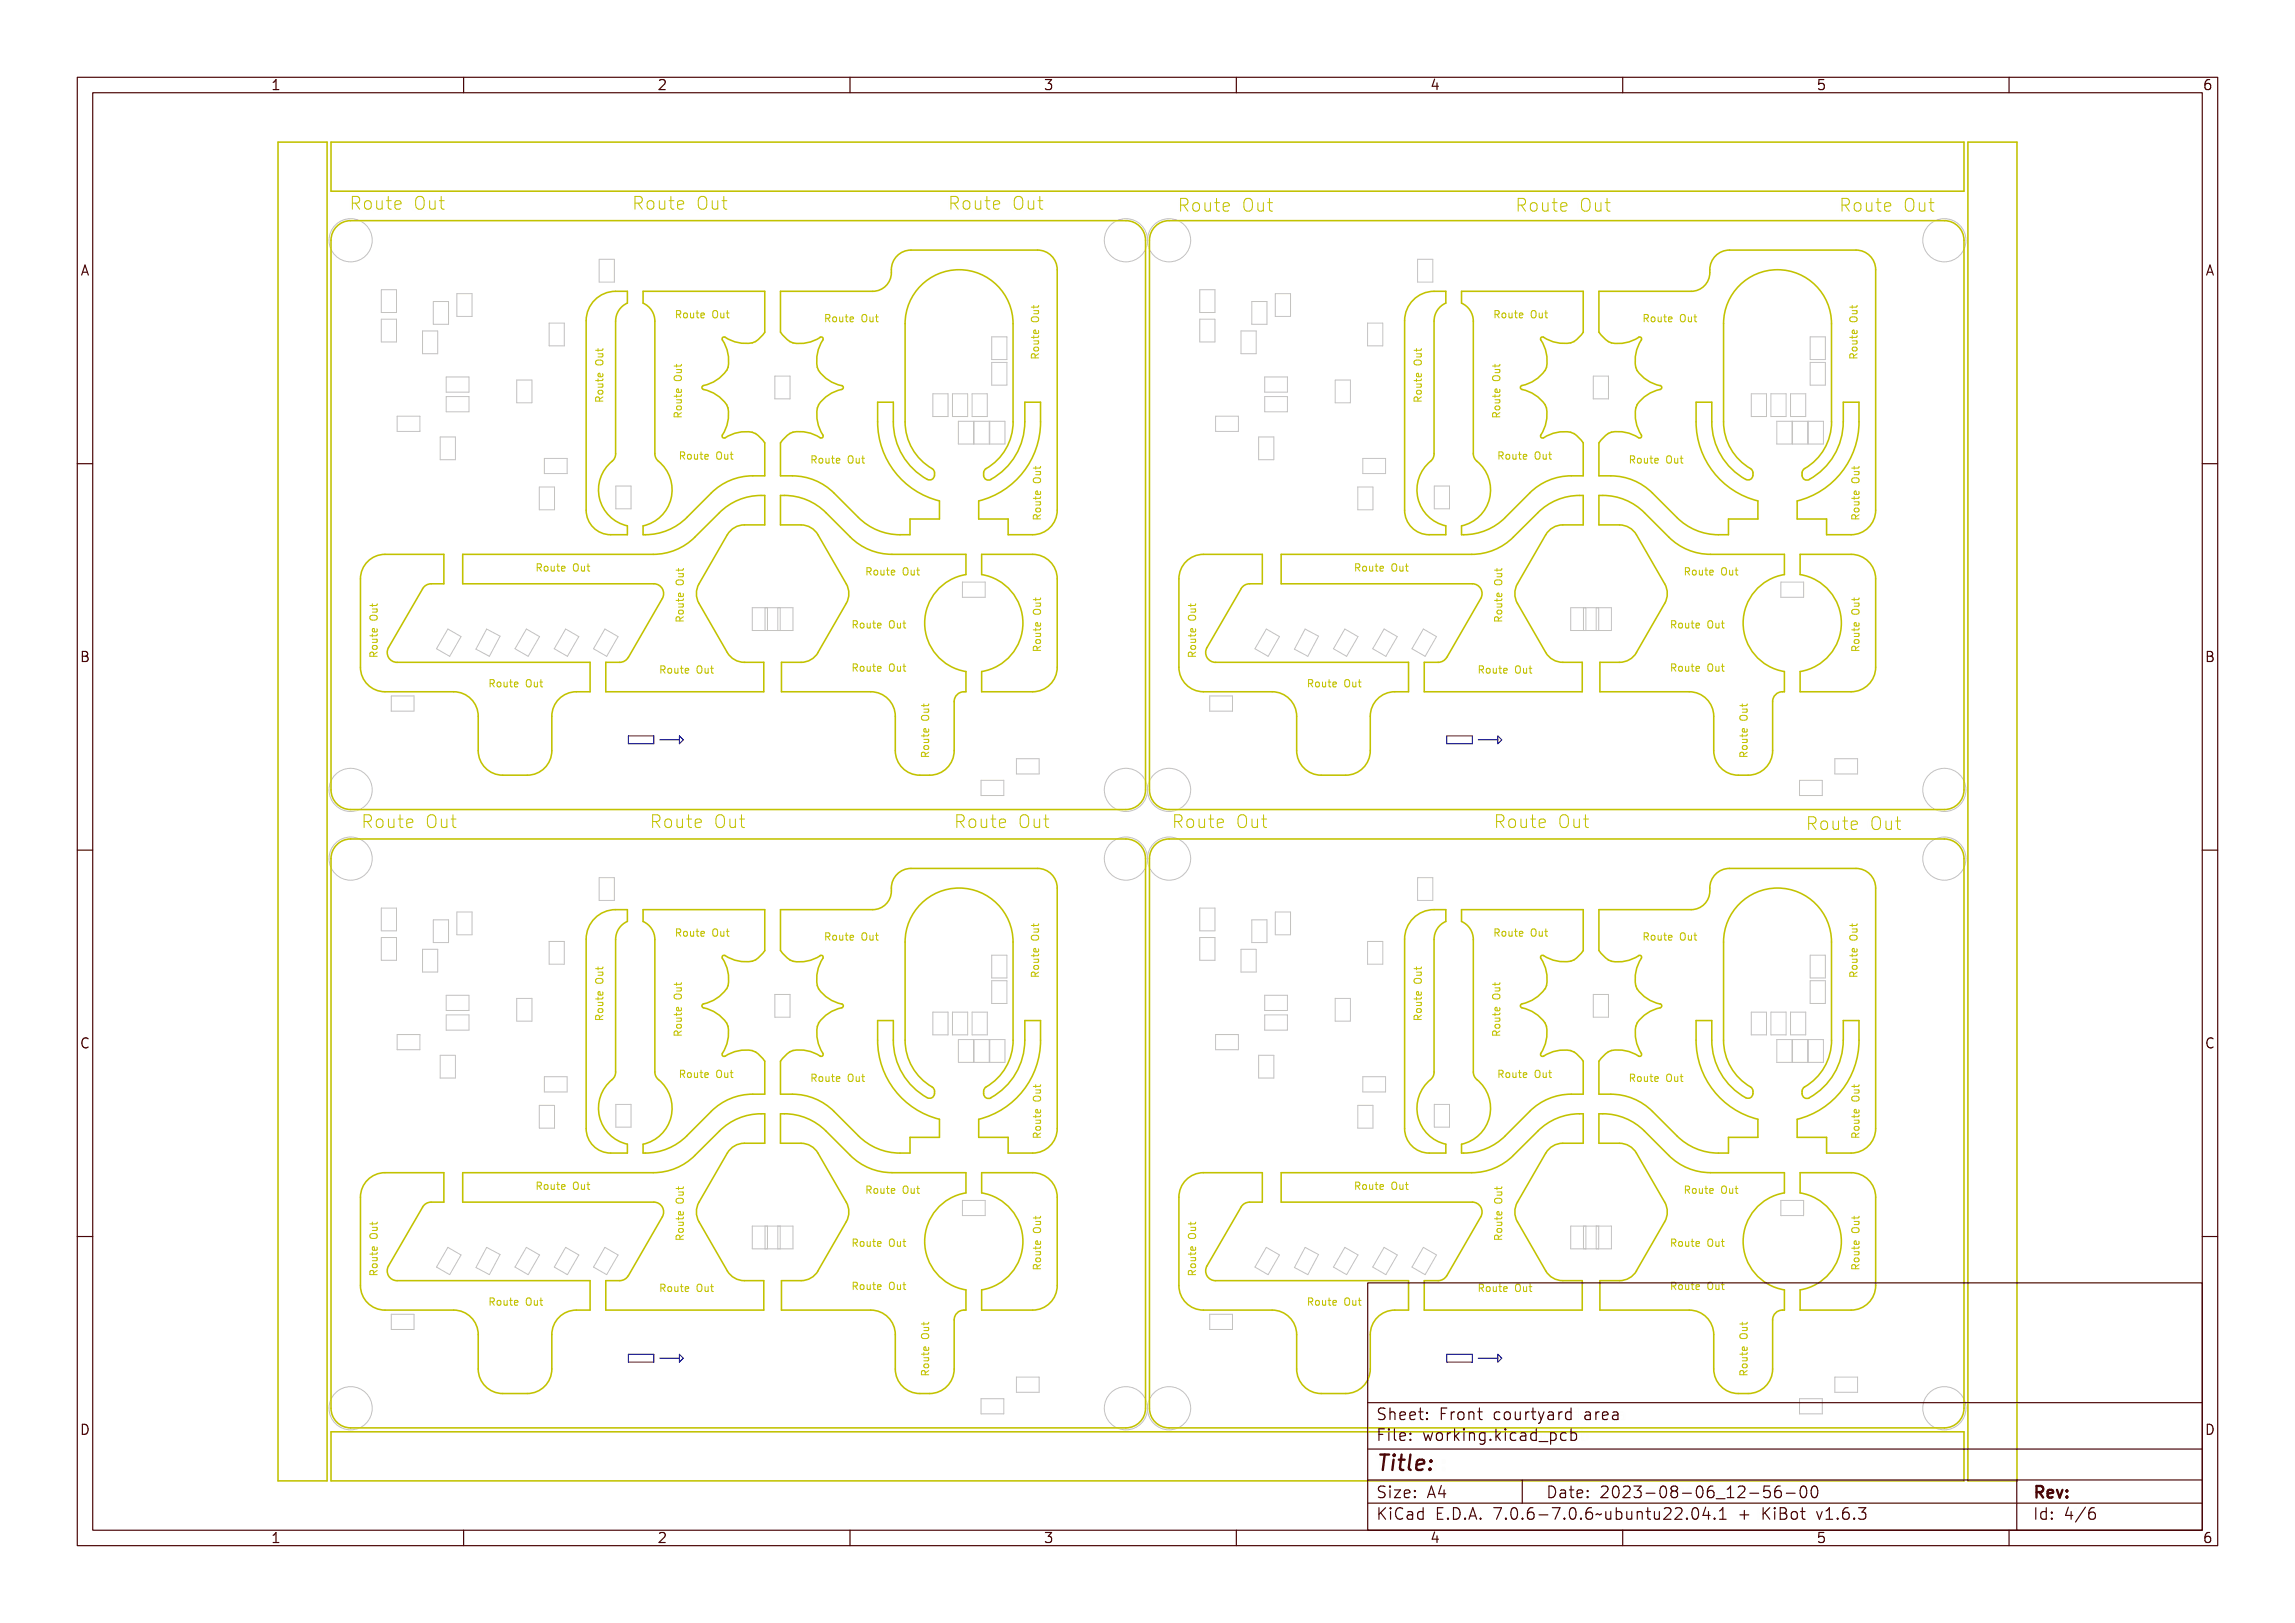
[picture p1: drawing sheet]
<svg xmlns="http://www.w3.org/2000/svg" width="297mm" height="210mm" viewBox="0 0 297 210" stroke-linecap="round" stroke-linejoin="round" font-family="sans-serif">
<defs><g id="words">
<text font-size="2.7" fill="#480000" x="178" y="190.3">Title:</text>
<g font-size="2.2" fill="#c2c200">
<text x="45.1" y="27.3">Route Out</text>
<text x="81.7" y="27.3">Route Out</text>
<text x="122.6" y="27.3">Route Out</text>
<text x="152.3" y="27.5">Route Out</text>
<text x="196" y="27.5">Route Out</text>
<text x="237.9" y="27.5">Route Out</text>
<text x="46.6" y="107.3">Route Out</text>
<text x="84" y="107.3">Route Out</text>
<text x="123.4" y="107.3">Route Out</text>
<text x="151.5" y="107.3">Route Out</text>
<text x="193.2" y="107.3">Route Out</text>
<text x="233.6" y="107.5">Route Out</text>
</g>
<g font-size="2" fill="#480000">
<text x="178" y="183.7">Sheet: Front courtyard area</text>
<text x="178" y="186.5">File: working.kicad_pcb</text>
<text x="178" y="193.9">Size: A4</text>
<text x="178" y="196.6">KiCad E.D.A. 7.0.6-7.0.6~ubuntu22.04.1 + KiBot v1.6.3</text>
<text x="200" y="193.9">Date: 2023-08-06_12-56-00</text>
<text x="263" y="196.6">Id: 4/6</text>
<text x="263" y="193.9">Rev:</text>
</g>
<g font-size="1.7" fill="#480000">
<text x="35" y="11.7">1</text>
<text x="85" y="11.7">2</text>
<text x="135" y="11.7">3</text>
<text x="185" y="11.7">4</text>
<text x="235" y="11.7">5</text>
<text x="285" y="11.7">6</text>
<text x="10.5" y="35.7">A</text>
<text x="285.5" y="35.7">A</text>
<text x="10.5" y="85.6">B</text>
<text x="285.5" y="85.6">B</text>
<text x="10.5" y="135.7">C</text>
<text x="285.5" y="135.7">C</text>
<text x="10.5" y="185.6">D</text>
<text x="285.5" y="185.6">D</text>
<text x="35" y="199.7">1</text>
<text x="85" y="199.7">2</text>
<text x="135" y="199.7">3</text>
<text x="185" y="199.7">4</text>
<text x="235" y="199.7">5</text>
<text x="285" y="199.7">6</text>
</g>
<g font-size="1.3" fill="#c2c200">
<text x="87.3" y="41.2">Route Out</text>
<text x="106.6" y="41.8">Route Out</text>
<text x="193.2" y="41.2">Route Out</text>
<text x="212.5" y="41.8">Route Out</text>
<text x="134.5" y="46.6" transform="rotate(-90 134.5 46.6)">Route Out</text>
<text x="240.4" y="46.6" transform="rotate(-90 240.4 46.6)">Route Out</text>
<text x="78.1" y="52.2" transform="rotate(-90 78.1 52.2)">Route Out</text>
<text x="184.1" y="52.2" transform="rotate(-90 184.1 52.2)">Route Out</text>
<text x="87.8" y="59.5">Route Out</text>
<text x="88.3" y="54.2" transform="rotate(-90 88.3 54.2)">Route Out</text>
<text x="193.7" y="59.5">Route Out</text>
<text x="194.2" y="54.2" transform="rotate(-90 194.2 54.2)">Route Out</text>
<text x="104.8" y="60">Route Out</text>
<text x="210.7" y="60">Route Out</text>
<text x="134.8" y="67.4" transform="rotate(-90 134.8 67.4)">Route Out</text>
<text x="240.7" y="67.4" transform="rotate(-90 240.7 67.4)">Route Out</text>
<text x="69.3" y="74">Route Out</text>
<text x="111.9" y="74.5">Route Out</text>
<text x="175.2" y="74">Route Out</text>
<text x="217.8" y="74.5">Route Out</text>
<text x="88.6" y="80.6" transform="rotate(-90 88.6 80.6)">Route Out</text>
<text x="110.1" y="81.4">Route Out</text>
<text x="194.5" y="80.6" transform="rotate(-90 194.5 80.6)">Route Out</text>
<text x="216.1" y="81.4">Route Out</text>
<text x="48.9" y="85.2" transform="rotate(-90 48.9 85.2)">Route Out</text>
<text x="63.2" y="89">Route Out</text>
<text x="85.3" y="87.2">Route Out</text>
<text x="110.1" y="87">Route Out</text>
<text x="134.8" y="84.4" transform="rotate(-90 134.8 84.4)">Route Out</text>
<text x="154.9" y="85.2" transform="rotate(-90 154.9 85.2)">Route Out</text>
<text x="169.1" y="89">Route Out</text>
<text x="191.2" y="87.2">Route Out</text>
<text x="216.1" y="87">Route Out</text>
<text x="240.7" y="84.4" transform="rotate(-90 240.7 84.4)">Route Out</text>
<text x="120.3" y="98.1" transform="rotate(-90 120.3 98.1)">Route Out</text>
<text x="226.2" y="98.1" transform="rotate(-90 226.2 98.1)">Route Out</text>
<text x="87.3" y="121.3">Route Out</text>
<text x="106.6" y="121.8">Route Out</text>
<text x="193.2" y="121.3">Route Out</text>
<text x="212.5" y="121.8">Route Out</text>
<text x="134.5" y="126.6" transform="rotate(-90 134.5 126.6)">Route Out</text>
<text x="240.4" y="126.6" transform="rotate(-90 240.4 126.6)">Route Out</text>
<text x="78.1" y="132.2" transform="rotate(-90 78.1 132.2)">Route Out</text>
<text x="88.3" y="134.2" transform="rotate(-90 88.3 134.2)">Route Out</text>
<text x="184.1" y="132.2" transform="rotate(-90 184.1 132.2)">Route Out</text>
<text x="194.2" y="134.2" transform="rotate(-90 194.2 134.2)">Route Out</text>
<text x="87.8" y="139.5">Route Out</text>
<text x="104.8" y="140.1">Route Out</text>
<text x="193.7" y="139.5">Route Out</text>
<text x="210.7" y="140.1">Route Out</text>
<text x="134.8" y="147.4" transform="rotate(-90 134.8 147.4)">Route Out</text>
<text x="240.7" y="147.4" transform="rotate(-90 240.7 147.4)">Route Out</text>
<text x="69.3" y="154">Route Out</text>
<text x="111.9" y="154.5">Route Out</text>
<text x="175.2" y="154">Route Out</text>
<text x="217.8" y="154.5">Route Out</text>
<text x="88.6" y="160.6" transform="rotate(-90 88.6 160.6)">Route Out</text>
<text x="110.1" y="161.4">Route Out</text>
<text x="194.5" y="160.6" transform="rotate(-90 194.5 160.6)">Route Out</text>
<text x="216.1" y="161.4">Route Out</text>
<text x="48.9" y="165.2" transform="rotate(-90 48.9 165.2)">Route Out</text>
<text x="85.3" y="167.2">Route Out</text>
<text x="110.1" y="167">Route Out</text>
<text x="154.9" y="165.2" transform="rotate(-90 154.9 165.2)">Route Out</text>
<text x="191.2" y="167.2">Route Out</text>
<text x="216.1" y="167">Route Out</text>
<text x="240.7" y="164.4" transform="rotate(-90 240.7 164.4)">Route Out</text>
<text x="63.2" y="169">Route Out</text>
<text x="169.1" y="169">Route Out</text>
<text x="120.3" y="178.2" transform="rotate(-90 120.3 178.2)">Route Out</text>
<text x="226.2" y="178.2" transform="rotate(-90 226.2 178.2)">Route Out</text>
</g>
</g></defs>
<g fill="none" stroke="#c2c2c2" stroke-width=".13">
<path d="M49.3 37.5h2v2.9h-2zM56.1 39h1.9v3h-1.9zM59.1 38h2v2.9h-2zM77.5 33.6h2v2.9h-2zM155.3 37.5h1.9v2.9h-1.9zM162 39h2v3h-2zM165 38h2v2.9h-2zM183.5 33.6h1.9v2.9h-1.9zM49.3 41.3h2v2.9h-2zM51.4 53.9h2.9v1.9h-2.9zM54.7 42.8h1.9v3h-1.9zM57 56.5h1.9v3h-1.9z"/>
<path d="M57.7 48.8h3v1.9h-3zM57.7 51.3h3v2h-3zM66.9 49.2h1.9v2.9h-1.9zM70.4 59.3h3v2h-3zM71.1 41.8h1.9v3h-1.9zM100.3 48.7h1.9v2.9h-1.9zM120.7 51h2v2.9h-2zM123.3 51h1.9v2.9h-1.9zM124 54.5h2v3h-2zM125.8 51h2v2.9h-2zM126.1 54.5h1.9v3h-1.9zM128.1 54.5h2v3h-2z"/>
<path d="M128.3 43.6h2v2.9h-2zM128.3 46.9h2v2.9h-2zM155.3 41.3h1.9v2.9h-1.9zM157.3 53.9h3v1.9h-3zM160.6 42.8h2v3h-2zM162.9 56.5h2v3h-2zM163.7 48.8h2.9v1.9h-2.9zM163.7 51.3h2.9v2h-2.9zM172.8 49.2h2v2.9h-2zM176.4 59.3h2.9v2h-2.9zM177 41.8h1.9v3h-1.9zM206.2 48.7h2v2.9h-2z"/>
<path d="M226.6 51h2v2.9h-2zM229.2 51h1.9v2.9h-1.9zM229.9 54.5h2v3h-2zM231.7 51h2v2.9h-2zM232 54.5h1.9v3h-1.9zM234 54.5h2v3h-2zM234.3 43.6h1.9v2.9h-1.9zM234.3 46.9h1.9v2.9h-1.9zM69.8 63h2v3h-2zM79.7 62.9h2v2.9h-2zM97.4 78.6h5.2v3h-5.2zM99 78.6v3"/>
<path d="M99.3 78.6v3M100.7 78.6v3M101 78.6v3M124.5 75.3h3v2h-3zM175.7 63h2v3h-2zM185.6 62.9h2v2.9h-2zM203.3 78.6h5.2v3h-5.2zM204.9 78.6v3M205.2 78.6v3M206.6 78.6v3M206.9 78.6v3M230.5 75.3h2.9v2h-2.9z"/>
<path d="M50.6 90.1h3v1.9h-3zM58 81.4l1.7 1-1.5 2.5-1.7-1zM63 81.4l1.7 .9-1.4 2.6-1.7-.9zM68.1 81.4l1.7 1-1.4 2.5-1.8-1zM73.2 81.4l1.7 1-1.5 2.5-1.7-1zM78.3 81.4l1.7 1-1.5 2.5-1.7-1zM131.5 98.2h3v1.9h-3zM156.6 90.1h2.9v1.9h-2.9zM163.9 81.4l1.7 1-1.5 2.5-1.7-1zM168.9 81.4l1.7 .9-1.3 2.6-1.8-.9zM174 81.4l1.7 1-1.4 2.5-1.7-1zM179.1 81.4l1.7 1-1.4 2.5-1.8-1z"/>
<path d="M184.2 81.4l1.7 1-1.5 2.5-1.7-1zM237.5 98.2h2.9v1.9h-2.9zM49.3 117.5h2v2.9h-2zM56.1 119h1.9v3h-1.9zM59.1 118h2v3h-2zM77.5 113.6h2v2.9h-2zM127 101h2.9v1.9h-2.9zM155.3 117.5h1.9v2.9h-1.9zM162 119h2v3h-2zM165 118h2v3h-2zM183.5 113.6h1.9v2.9h-1.9zM232.9 101h2.9v1.9h-2.9z"/>
<path d="M49.3 121.3h2v3h-2zM51.4 133.9h2.9v1.9h-2.9zM54.7 122.8h1.9v3h-1.9zM57 136.6h1.9v2.9h-1.9zM57.7 128.8h3v2h-3zM57.7 131.3h3v2h-3zM66.9 129.2h1.9v2.9h-1.9zM70.4 139.3h3v2h-3zM71.1 121.8h1.9v3h-1.9zM100.3 128.7h1.9v2.9h-1.9zM120.7 131h2v2.9h-2zM123.3 131h1.9v2.9h-1.9z"/>
<path d="M124 134.5h2v3h-2zM125.8 131h2v2.9h-2zM126.1 134.5h1.9v3h-1.9zM128.1 134.5h2v3h-2zM128.3 126.9h2v2.9h-2zM128.3 123.6h2v2.9h-2zM155.3 121.3h1.9v3h-1.9zM157.3 133.9h3v1.9h-3zM160.6 122.8h2v3h-2zM162.9 136.6h2v2.9h-2zM163.7 128.8h2.9v2h-2.9zM163.7 131.3h2.9v2h-2.9z"/>
<path d="M172.8 129.2h2v2.9h-2zM176.4 139.3h2.9v2h-2.9zM177 121.8h1.9v3h-1.9zM206.2 128.7h2v2.9h-2zM226.6 131h2v2.9h-2zM229.2 131h1.9v2.9h-1.9zM229.9 134.5h2v3h-2zM231.7 131h2v2.9h-2zM232 134.5h1.9v3h-1.9zM234 134.5h2v3h-2zM234.3 123.6h1.9v2.9h-1.9zM234.3 126.9h1.9v2.9h-1.9z"/>
<path d="M69.8 143h2v3h-2zM79.7 142.9h2v2.9h-2zM97.4 158.6h5.2v3h-5.2zM99 158.6v3M99.3 158.6v3M100.7 158.6v3M101 158.6v3M124.5 155.3h3v2h-3zM175.7 143h2v3h-2zM185.6 142.9h2v2.9h-2zM203.3 158.6h5.2v3h-5.2zM204.9 158.6v3"/>
<path d="M205.2 158.6v3M206.6 158.6v3M206.9 158.6v3M230.5 155.3h2.9v2h-2.9zM50.6 170.1h3v1.9h-3zM58 161.4l1.7 1-1.5 2.5-1.7-.9zM63 161.4l1.7 .9-1.4 2.6-1.7-.9zM68.1 161.4l1.7 1-1.4 2.5-1.8-.9zM73.2 161.4l1.7 1-1.5 2.5-1.7-.9zM78.3 161.4l1.7 1-1.5 2.5-1.7-.9zM131.5 178.2h3v2h-3zM156.6 170.1h2.9v1.9h-2.9z"/>
<path d="M163.9 161.4l1.7 1-1.5 2.5-1.7-.9zM168.9 161.4l1.7 .9-1.3 2.6-1.8-.9zM174 161.4l1.7 1-1.4 2.5-1.7-.9zM179.1 161.4l1.7 1-1.4 2.5-1.8-.9zM184.2 161.4l1.7 1-1.5 2.5-1.7-.9zM237.5 178.2h2.9v2h-2.9zM127 181h2.9v1.9h-2.9zM232.9 181h2.9v1.9h-2.9z"/>
<circle cx="45.4" cy="31.1" r="2.79"/>
<circle cx="145.7" cy="31.1" r="2.79"/>
<circle cx="151.3" cy="31.1" r="2.79"/>
<circle cx="251.6" cy="31.1" r="2.79"/>
<circle cx="45.4" cy="111.1" r="2.79"/>
<circle cx="45.4" cy="102.2" r="2.79"/>
<circle cx="145.7" cy="111.1" r="2.79"/>
<circle cx="145.7" cy="102.2" r="2.79"/>
<circle cx="151.3" cy="111.1" r="2.79"/>
<circle cx="151.3" cy="102.2" r="2.79"/>
<circle cx="251.6" cy="111.1" r="2.79"/>
<circle cx="251.6" cy="102.2" r="2.79"/>
<circle cx="45.4" cy="182.2" r="2.79"/>
<circle cx="145.7" cy="182.2" r="2.79"/>
<circle cx="151.3" cy="182.2" r="2.79"/>
<circle cx="251.6" cy="182.2" r="2.79"/>
</g>
<g fill="none" stroke="#c2c200" stroke-width=".2">
<path d="M36 18.4h6.3v173.2h-6.3zM42.8 18.4h211.4v6.3h-211.4zM254.7 18.4h6.3v173.2h-6.3zM43.8 29.1l1-.5h.6h100.3a2.54 2.54 0 0 1 2.5 2.5v71.1a2.54 2.54 0 0 1-2.5 2.6h-100.3a2.54 2.54 0 0 1-2.6-2.6v-71.1a2.53 2.53 0 0 1 1-2zM149.3 29.5a2.53 2.53 0 0 1 2-.9h100.3a2.54 2.54 0 0 1 2.6 2.5v71.1a2.54 2.54 0 0 1-2.6 2.6h-100.3a2.54 2.54 0 0 1-2.5-2.6v-71.1v-.6zM182.9 38.8a3.8 3.8 0 0 1 2.7-1.1h1.5v1.5a2.54 2.54 0 0 0-1.5 2.4v17.1a1.23 1.23 0 0 1-.5 1 4.8 4.8 0 0 0-1.6 4.8 4.8 4.8 0 0 0 3.6 3.5v1.2h-2.1a3.2 3.2 0 0 1-3.2-3.2v-24.5a3.8 3.8 0 0 1 1.1-2.7zM79.7 41.6v17.1M79.7 41.6a2.54 2.54 0 0 1 1.5-2.4v-1.5a5.2 5.2 0 0 0-3.7 .6 3.8 3.8 0 0 0-1.6 3.2v24.5a3.2 3.2 0 0 0 3.1 3.2h2.2v-1.2a4.8 4.8 0 0 1-3.7-3.7 4.8 4.8 0 0 1 1.9-4.8l.3-.8M93.8 56.7a4.4 4.4 0 0 1 4-.6l.6 .5 .6 .7v4.3a8.8 8.8 0 0 0-5.8 1.3l-1.2 .9-3.1 3.2M94 47.9a5.3 5.3 0 0 1-3.1 2.1v.3a4.8 4.8 0 0 1 3.3 2.5M94.2 52.8a5.3 5.3 0 0 1-.8 3.7l.1 .1h.3M97.3 44.4a5.3 5.3 0 0 1-3.6-.8l-.3 .2a4.6 4.6 0 0 1 .7 4.1"/>
<path d="M99 43v-5.3h-15.8v1.5a2.54 2.54 0 0 1 1.5 2.4v17.1a1.27 1.27 0 0 0 .5 1 4.8 4.8 0 0 1 1.6 4.8 4.8 4.8 0 0 1-3.6 3.5v1.2a7.7 7.7 0 0 0 5.7-2.2M99 43l-.9 .9-.8 .5M102.2 44.2l-.6-.6-.6-.6v-5.3h11.9a2.46 2.46 0 0 0 2.5-2.8 2.54 2.54 0 0 1 2.5-2.5h16.4a2.54 2.54 0 0 1 2.5 2.5v31.1a3.2 3.2 0 0 1-3.2 3.2h-3.1v-2h-3.8v-2.4a10.5 10.5 0 0 0 8-10.2v-2.6h-2.1a12.3 12.3 0 0 1-.7 6.1 8.5 8.5 0 0 1-3.7 3.9M105.9 52.4a4.4 4.4 0 0 0 .6 3.9M106.1 43.6h.2l.2 .2a4.9 4.9 0 0 0-.6 4.1 5.1 5.1 0 0 0 3.2 2.1v.3l-.2 .1a4.9 4.9 0 0 0-3 2M106.1 43.7a4.4 4.4 0 0 1-3.9 .5M106.5 56.3v.2l-.2 .2a4.8 4.8 0 0 0-4.1-.6l-.6 .5-.6 .7v4.3a8.8 8.8 0 0 1 5.8 1.3l1.1 .9 3.2 3.2a8 8 0 0 0 6.7 2.2v-2h3.8v-2.4M199.9 47.9a5.3 5.3 0 0 1-3.1 2.1v.3a4.8 4.8 0 0 1 3.3 2.5M200.1 52.8a5.3 5.3 0 0 1-.7 3.7l.2 .2a4.7 4.7 0 0 1 4.1-.6l.6 .5 .6 .7v4.3a8.8 8.8 0 0 0-5.8 1.3l-1.1 .9M203.3 44.4a5.3 5.3 0 0 1-3.7-.8l-.2 .2a4.8 4.8 0 0 1 .6 4.1M204.9 43v-5.3h-15.8v1.5a2.54 2.54 0 0 1 1.6 2.4v17.1a1.27 1.27 0 0 0 .4 1 4.8 4.8 0 0 1 1.7 4.8 4.8 4.8 0 0 1-3.7 3.5v1.2a7.7 7.7 0 0 0 5.7-2.2M204.9 43l-.9 .9-.7 .5"/>
<path d="M212.1 43.6l.3 .1v.1a4.9 4.9 0 0 0-.6 4.1 5.2 5.2 0 0 0 3.2 2.1v.3a4.7 4.7 0 0 0-3.3 2.5 5.3 5.3 0 0 0 .7 3.7l-.2 .2a4.8 4.8 0 0 0-4.1-.6l-.6 .5-.6 .7v4.3a8.8 8.8 0 0 1 5.8 1.3l1.2 .9 3.1 3.2a8 8 0 0 0 6.7 2.2v-2h3.8v-2.4M212.1 43.7a4.3 4.3 0 0 1-4 .5l-.6-.6-.6-.6v-5.3h12a2.46 2.46 0 0 0 2.4-2.8 2.54 2.54 0 0 1 2.5-2.5h16.4a2.54 2.54 0 0 1 2.5 2.5v31.1a3.2 3.2 0 0 1-3.1 3.2h-3.2v-2h-3.8v-2.4a10.5 10.5 0 0 0 8-10.2v-2.6h-2.1a12.3 12.3 0 0 1-.7 6.1 8.5 8.5 0 0 1-3.7 3.9M54.7 76.2a1.27 1.27 0 0 1 1.1-.7h1.6v-3.8h-7.6a3.2 3.2 0 0 0-3.2 3.2v11.4a3.2 3.2 0 0 0 3.2 3.2h8.9a3.2 3.2 0 0 1 3.2 3.2v4.4a3.2 3.2 0 0 0 3.2 3.2h3.1a3.2 3.2 0 0 0 3.2-3.2v-4.4a3.2 3.2 0 0 1 3.2-3.2h1.8v-3.8h-25a1.27 1.27 0 0 1-1.1-1.9l4.4-7.6M59.9 71.7h24.6a7.6 7.6 0 0 0 5.4-2.2l3.2-3.2a7.7 7.7 0 0 1 5.9-2.2v3.8h-2.7a2.54 2.54 0 0 0-2.2 1.3l-3.6 6.3a2.53 2.53 0 0 0 0 2.6l3.6 6.3a2.54 2.54 0 0 0 2.2 1.3h2.5v3.8h-20.4v-3.8h1.8a1.27 1.27 0 0 0 1.1-.6l4.4-7.7a1.27 1.27 0 0 0-1.1-1.9h-24.7zM101.5 64.1a7.6 7.6 0 0 1 5.4 2.2l3.1 3.2a7.6 7.6 0 0 0 5.4 2.2h9.6v2.6a6.4 6.4 0 0 0-5.3 6.3 6.4 6.4 0 0 0 5.3 6.3v2.6a1.31 1.31 0 0 0-1.5 1.3v6.3a3.2 3.2 0 0 1-3.2 3.2 4.1 4.1 0 0 1-3.5-.9 3.2 3.2 0 0 1-.9-2.3v-4.4a3.2 3.2 0 0 0-3.2-3.2h-11.6v-3.8h2.6a2.54 2.54 0 0 0 2.2-1.3l3.6-6.3a2.54 2.54 0 0 0 0-2.6l-3.6-6.3a2.54 2.54 0 0 0-2.2-1.3h-2.7v-3.8h.5M127 71.7h6.6a3.2 3.2 0 0 1 3.2 3.2v11.4a3.2 3.2 0 0 1-3.2 3.2h-6.6v-2.6a6.4 6.4 0 0 0 5.4-6.3 6.4 6.4 0 0 0-5.4-6.3zM127.3 61.2a.69 .69 0 0 0 .2 .7 .69 .69 0 0 0 .7 .1M127.3 61.2l.1-.4a7.1 7.1 0 0 0 3.7-6.2v-12.7a7 7 0 0 0-7-7 7 7 0 0 0-7 7v12.7a7.2 7.2 0 0 0 3.7 6.2 .76 .76 0 0 1 .1 .9 .76 .76 0 0 1-.9 .3 8.5 8.5 0 0 1-4.4-7.4v-2.6h-2a13.8 13.8 0 0 0 1 7.1 10.5 10.5 0 0 0 7 5.7M153.5 72.7a3.2 3.2 0 0 1 2.2-1h7.7v3.8h-1.7a1.24 1.24 0 0 0-1.1 .7l-4.4 7.6a1.27 1.27 0 0 0 1.1 1.9h25v3.8h-1.8a3.2 3.2 0 0 0-3.2 3.2v4.4a3.2 3.2 0 0 1-3.1 3.2h-3.2a3.2 3.2 0 0 1-3.2-3.2v-4.4a3.2 3.2 0 0 0-3.2-3.2h-8.9a3.2 3.2 0 0 1-3.1-3.2v-11.4a3.2 3.2 0 0 1 .9-2.2zM198 63.8l-3.2 3.2M199 66.3a7.7 7.7 0 0 1 5.9-2.2v3.8h-2.7a2.57 2.57 0 0 0-2.2 1.3l-3.6 6.3a2.53 2.53 0 0 0 0 2.6l3.6 6.3a2.55 2.55 0 0 0 2.2 1.3h2.6v3.8h-20.5v-3.8h1.8a1.33 1.33 0 0 0 1.1-.6l4.4-7.7a1.27 1.27 0 0 0-1.1-1.9h-24.7v-3.8h24.7a7.6 7.6 0 0 0 5.3-2.2l3.2-3.2M207.4 64.1a7.6 7.6 0 0 1 5.4 2.2l3.2 3.2a7.6 7.6 0 0 0 5.3 2.2h9.6v2.6a6.4 6.4 0 0 0-5.3 6.3 6.4 6.4 0 0 0 5.3 6.3v2.6a1.31 1.31 0 0 0-1.5 1.3v6.3a3.2 3.2 0 0 1-3.2 3.2 4.1 4.1 0 0 1-3.5-.9 3.2 3.2 0 0 1-.9-2.3v-4.4a3.2 3.2 0 0 0-3.2-3.2h-11.6v-3.8h2.6a2.54 2.54 0 0 0 2.2-1.3l3.6-6.3a2.53 2.53 0 0 0 0-2.6l-3.6-6.3a2.54 2.54 0 0 0-2.2-1.3h-2.7v-3.8h.5"/>
<path d="M233 71.7h6.6a3.2 3.2 0 0 1 3.1 3.2v11.4a3.2 3.2 0 0 1-3.1 3.2h-6.6v-2.6a6.4 6.4 0 0 0 5.3-6.3 6.4 6.4 0 0 0-5.3-6.3zM234.2 62a.68 .68 0 0 1-.8-.1 .68 .68 0 0 1-.2-.7l.2-.4a7.1 7.1 0 0 0 3.6-6.2v-12.7a7 7 0 0 0-7-7 7 7 0 0 0-6.9 7v12.7a7.2 7.2 0 0 0 3.6 6.2 .76 .76 0 0 1 .1 .9 .76 .76 0 0 1-.9 .3 8.5 8.5 0 0 1-4.4-7.4v-2.6h-2a13.8 13.8 0 0 0 1 7.1 10.5 10.5 0 0 0 7 5.7M43.8 109.1l1-.5h.6h100.3a2.54 2.54 0 0 1 2.5 2.5v71.1a2.54 2.54 0 0 1-2.5 2.6h-100.3a2.54 2.54 0 0 1-2.6-2.6v-71.1a2.54 2.54 0 0 1 1-2zM149.7 109.1l1-.5h.6h100.3a2.54 2.54 0 0 1 2.6 2.5v71.1a2.54 2.54 0 0 1-2.6 2.6h-100.3a2.54 2.54 0 0 1-2.5-2.6v-71.1a2.54 2.54 0 0 1 .9-2zM182.9 118.8a3.8 3.8 0 0 1 2.7-1.1h1.5v1.5a2.55 2.55 0 0 0-1.5 2.4v17.1a1.26 1.26 0 0 1-.5 1 4.8 4.8 0 0 0-1.6 4.8 4.8 4.8 0 0 0 3.6 3.6v1.1h-2.1a3.2 3.2 0 0 1-3.2-3.2v-24.5a3.8 3.8 0 0 1 1.1-2.7zM79.7 121.6v17.1M79.7 121.6a2.54 2.54 0 0 1 1.5-2.4v-1.5a5.2 5.2 0 0 0-3.7 .7 3.8 3.8 0 0 0-1.6 3.1v24.5a3.2 3.2 0 0 0 3.1 3.2h2.2v-1.1a4.8 4.8 0 0 1-3.7-3.8 4.8 4.8 0 0 1 1.9-4.8l.3-.8M93.8 136.7a4.4 4.4 0 0 1 4-.6l.6 .6 .6 .6v4.3a8.8 8.8 0 0 0-5.8 1.3l-1.2 .9-3.1 3.2M94 127.9a5.3 5.3 0 0 1-3.1 2.1v.3a4.8 4.8 0 0 1 3.3 2.5M94.2 132.8a5.3 5.3 0 0 1-.8 3.7l.3 .2h.1M97.3 124.4a5.3 5.3 0 0 1-3.6-.8l-.3 .2a4.8 4.8 0 0 1 .7 4.1M99 123v-5.3h-15.8v1.5a2.54 2.54 0 0 1 1.5 2.4v17.1a1.27 1.27 0 0 0 .5 1 4.8 4.8 0 0 1 1.6 4.8 4.8 4.8 0 0 1-3.6 3.6v1.1a7.7 7.7 0 0 0 5.7-2.2"/>
<path d="M99 123l-.9 .9-.8 .5M102.2 124.2l-.6-.5-.6-.7v-5.3h11.9a2.46 2.46 0 0 0 2.5-2.8 2.54 2.54 0 0 1 2.5-2.5h16.4a2.54 2.54 0 0 1 2.5 2.5v31.1a3.2 3.2 0 0 1-3.2 3.2h-3.1v-2h-3.8v-2.4a10.5 10.5 0 0 0 8-10.2v-2.5h-2.1a12.3 12.3 0 0 1-.7 6 8.5 8.5 0 0 1-3.7 3.9M105.9 132.4a4.4 4.4 0 0 0 .6 3.9M106.1 123.6h.2l.2 .2a4.9 4.9 0 0 0-.6 4.1 5.2 5.2 0 0 0 3.2 2.1v.2l-.2 .2a4.9 4.9 0 0 0-3 2M106.1 123.7a4.4 4.4 0 0 1-3.9 .5M106.5 136.3v.2l-.2 .2a4.8 4.8 0 0 0-4.1-.6l-.6 .5-.6 .7v4.3a8.8 8.8 0 0 1 5.8 1.3l1.1 .9 3.2 3.2a8 8 0 0 0 6.7 2.2v-2h3.8v-2.4M199.9 127.9a5.3 5.3 0 0 1-3.1 2.1v.3a4.8 4.8 0 0 1 3.3 2.5M200.1 132.8a5.3 5.3 0 0 1-.7 3.7v.1l.4 .1a4.4 4.4 0 0 1 3.9-.6l.6 .6 .6 .6v4.3a8.8 8.8 0 0 0-5.8 1.3l-1.1 .9M203.3 124.4a5.3 5.3 0 0 1-3.7-.8l-.2 .2a4.8 4.8 0 0 1 .6 4.1M204.9 123v-5.3h-15.8v1.5a2.54 2.54 0 0 1 1.6 2.4v17.1a1.27 1.27 0 0 0 .4 1 4.8 4.8 0 0 1 1.7 4.8 4.8 4.8 0 0 1-3.7 3.6v1.1a7.7 7.7 0 0 0 5.7-2.2l3.2-3.2M204.9 123l-.9 .9-.7 .5M212.1 123.6l.3 .1v.1a4.9 4.9 0 0 0-.6 4.1 5.2 5.2 0 0 0 3.2 2.1v.3a4.9 4.9 0 0 0-3.2 2.3 5 5 0 0 0 .6 3.9l-.2 .2a4.8 4.8 0 0 0-4.1-.6l-.6 .5-.6 .7v4.3a8.8 8.8 0 0 1 5.8 1.3l1.2 .9 3.1 3.2a8 8 0 0 0 6.7 2.2v-2h3.8v-2.4"/>
<path d="M212.1 123.7a4.4 4.4 0 0 1-4 .5l-.6-.5-.6-.7v-5.3h12a2.46 2.46 0 0 0 2.4-2.8 2.54 2.54 0 0 1 2.5-2.5h16.4a2.54 2.54 0 0 1 2.5 2.5v31.1a3.2 3.2 0 0 1-3.1 3.2h-3.2v-2h-3.8v-2.4a10.5 10.5 0 0 0 8-10.2v-2.5h-2.1a12.3 12.3 0 0 1-.7 6 8.5 8.5 0 0 1-3.7 3.9M54.7 156.2a1.27 1.27 0 0 1 1.1-.6h1.6v-3.9h-7.6a3.2 3.2 0 0 0-3.2 3.2v11.4a3.2 3.2 0 0 0 3.2 3.2h8.9a3.2 3.2 0 0 1 3.2 3.2v4.4a3.2 3.2 0 0 0 3.2 3.2h3.1a3.2 3.2 0 0 0 3.2-3.2v-4.4a3.2 3.2 0 0 1 3.2-3.2h1.8v-3.8h-25a1.27 1.27 0 0 1-1.1-1.9l4.4-7.6M59.9 151.7h24.6a7.6 7.6 0 0 0 5.4-2.2l3.2-3.1a7.7 7.7 0 0 1 5.9-2.3v3.8h-2.7a2.54 2.54 0 0 0-2.2 1.3l-3.6 6.4a2.53 2.53 0 0 0 0 2.5l3.6 6.3a2.54 2.54 0 0 0 2.2 1.3h2.5v3.8h-20.4v-3.8h1.8a1.27 1.27 0 0 0 1.1-.6l4.4-7.6a1.27 1.27 0 0 0-1.1-2l-24.7 .1zM101.5 144.1a7.6 7.6 0 0 1 5.4 2.3l3.1 3.1a7.7 7.7 0 0 0 5.4 2.2h9.6v2.7a6.4 6.4 0 0 0-5.3 6.2 6.4 6.4 0 0 0 5.3 6.3v2.6a1.31 1.31 0 0 0-1.5 1.3v6.3a3.2 3.2 0 0 1-3.2 3.2 4.1 4.1 0 0 1-3.5-.9 3.2 3.2 0 0 1-.9-2.3v-4.4a3.2 3.2 0 0 0-3.2-3.2h-11.6v-3.8h2.6a2.54 2.54 0 0 0 2.2-1.3l3.6-6.3a2.54 2.54 0 0 0 0-2.5l-3.6-6.4a2.54 2.54 0 0 0-2.2-1.3h-2.7v-3.8h.5M127 151.7h6.6a3.2 3.2 0 0 1 3.2 3.2v11.4a3.2 3.2 0 0 1-3.2 3.2h-6.6v-2.6a6.4 6.4 0 0 0 5.4-6.3 6.4 6.4 0 0 0-5.4-6.2zM127.3 141.2a.69 .69 0 0 0 .2 .7 .69 .69 0 0 0 .7 .2M127.3 141.2l.1-.4a7.1 7.1 0 0 0 3.7-6.2v-12.7a7 7 0 0 0-7-7 7 7 0 0 0-7 7v12.7a7.2 7.2 0 0 0 3.7 6.2 .76 .76 0 0 1 .1 .9 .76 .76 0 0 1-.9 .3 8.5 8.5 0 0 1-4.4-7.4v-2.5h-2a13.8 13.8 0 0 0 1 7 10.5 10.5 0 0 0 7 5.7M153.5 152.7a3.2 3.2 0 0 1 2.2-1h7.7v3.9h-1.7a1.27 1.27 0 0 0-1.1 .6l-4.4 7.6a1.27 1.27 0 0 0 1.1 1.9h25v3.8h-1.8a3.2 3.2 0 0 0-3.2 3.2v4.4a3.2 3.2 0 0 1-3.1 3.2h-3.2a3.2 3.2 0 0 1-3.2-3.2v-4.4a3.2 3.2 0 0 0-3.2-3.2h-8.9a3.2 3.2 0 0 1-3.1-3.2v-11.4a3.2 3.2 0 0 1 .9-2.2zM199 146.4a7.7 7.7 0 0 1 5.9-2.3v3.8h-2.7a2.57 2.57 0 0 0-2.2 1.3l-3.6 6.4a2.53 2.53 0 0 0 0 2.5l3.6 6.3a2.55 2.55 0 0 0 2.2 1.3h2.6v3.8h-20.5v-3.8h1.8a1.33 1.33 0 0 0 1.1-.6l4.4-7.6a1.27 1.27 0 0 0-1.1-2l-24.7 .1v-3.9h24.7a7.6 7.6 0 0 0 5.3-2.2l3.2-3.1M207.4 144.1a7.6 7.6 0 0 1 5.4 2.3l3.2 3.1a7.6 7.6 0 0 0 5.3 2.2h9.6v2.7a6.4 6.4 0 0 0-5.3 6.2 6.4 6.4 0 0 0 5.3 6.3v2.6a1.31 1.31 0 0 0-1.5 1.3v6.3a3.2 3.2 0 0 1-3.2 3.2 4.1 4.1 0 0 1-3.5-.9 3.2 3.2 0 0 1-.9-2.3v-4.4a3.2 3.2 0 0 0-3.2-3.2h-11.6v-3.8h2.6a2.54 2.54 0 0 0 2.2-1.3l3.6-6.3a2.53 2.53 0 0 0 0-2.5l-3.6-6.4a2.54 2.54 0 0 0-2.2-1.3h-2.7v-3.8h.5M233 151.7h6.6a3.2 3.2 0 0 1 3.1 3.2v11.4a3.2 3.2 0 0 1-3.1 3.2h-6.6v-2.6a6.4 6.4 0 0 0 5.3-6.3 6.4 6.4 0 0 0-5.3-6.2zM234.2 142.1a.68 .68 0 0 1-.8-.1 .68 .68 0 0 1-.2-.8l.2-.4a7.1 7.1 0 0 0 3.6-6.2v-12.7a7 7 0 0 0-7-7 7 7 0 0 0-6.9 7v12.7a7.2 7.2 0 0 0 3.6 6.2 .76 .76 0 0 1 .1 .9 .76 .76 0 0 1-.9 .3 8.5 8.5 0 0 1-4.4-7.4v-2.5h-2a13.8 13.8 0 0 0 1 7 10.5 10.5 0 0 0 7 5.7"/>
<path d="M42.8 185.3h211.4v6.3h-211.4z"/>
</g>
<g fill="none" stroke="#c2c200" stroke-width=".13">
<path d="M45.3 25.7a.8 .8 0 0 1 .9 .2 .4 .4 0 0 1-.3 .6l.2 .2 .4 .6h-.3l-.3-.6-.2-.1h-.2v.7h-.2zM45.5 25.9a.44 .44 0 0 1 .5 .1v.1a.26 .26 0 0 1-.3 .3h-.2zM46.7 26.2a.56 .56 0 0 1 .8 0 .56 .56 0 0 1 .1 .7 .52 .52 0 0 1-.6 .4 .52 .52 0 0 1-.4-.6zM46.9 26.3a.28 .28 0 0 1 .3-.1 .28 .28 0 0 1 .2 .3 .4 .4 0 0 1 0 .4 .4 .4 0 0 1-.4 .2 .62 .62 0 0 1-.1-.8zM48 26.1h.2v.9l.1 .1a.3 .3 0 0 0 .3 0 .3 .3 0 0 0 .1-.3v-.7h.2v1.2h-.2v-.2a.39 .39 0 0 1-.5 .2 .39 .39 0 0 1-.2-.5zM49.6 25.7h.2v.4h.4v.1h-.4v.8l.1 .1h.3v.2a.45 .45 0 0 1-.6-.4v-.7h-.4v-.1h.4zM50.7 26.2a.53 .53 0 0 1 .7-.1 .53 .53 0 0 1 .2 .6h-.8a.46 .46 0 0 0 .3 .5 .46 .46 0 0 0 .5-.2v.2a.67 .67 0 0 1-.9-.1 .67 .67 0 0 1 0-.9zM50.9 26.3l.1-.1a.31 .31 0 0 1 .4 .4h-.6zM53.4 25.7a.59 .59 0 0 1 .7 .1 .59 .59 0 0 1 .2 .7v.2a.53 .53 0 0 1-.6 .6 .53 .53 0 0 1-.5-.6l.1-.7zM53.6 25.9a.43 .43 0 0 1 .4 .1 .43 .43 0 0 1 .1 .5v.2a.33 .33 0 0 1-.4 .4 .33 .33 0 0 1-.3-.4l.1-.6zM54.6 26.1h.2v.9l.2 .1a.3 .3 0 0 0 .3 0 .3 .3 0 0 0 0-.3v-.7h.2v1.2h-.2v-.2a.39 .39 0 0 1-.4 .2 .39 .39 0 0 1-.3-.5zM56.2 25.7h.2v.4h.5v.1h-.5v.8l.1 .1h.4v.2a.45 .45 0 0 1-.7-.4v-.7h-.3v-.1h.3z"/>
<path d="M81.9 25.7a.8 .8 0 0 1 .9 .2 .4 .4 0 0 1-.3 .6l.2 .2 .3 .6h-.2l-.3-.6-.2-.1h-.2v.7h-.2zM82.1 25.9a.44 .44 0 0 1 .5 .1v.1a.26 .26 0 0 1-.3 .3h-.2zM83.3 26.2a.56 .56 0 0 1 .7 0 .56 .56 0 0 1 .2 .7 .52 .52 0 0 1-.6 .4 .52 .52 0 0 1-.4-.6zM83.5 26.3a.28 .28 0 0 1 .3-.1 .28 .28 0 0 1 .2 .3 .4 .4 0 0 1 0 .4 .4 .4 0 0 1-.4 .2 .62 .62 0 0 1-.1-.8zM84.6 26.1h.2v.9l.1 .1a.3 .3 0 0 0 .3 0 .3 .3 0 0 0 .1-.3v-.7h.2v1.2h-.2v-.2a.39 .39 0 0 1-.5 .2 .39 .39 0 0 1-.2-.5zM86.1 25.7h.2v.4h.5v.1h-.5l.1 .8 .1 .1h.3v.2a.45 .45 0 0 1-.7-.4v-.7h-.3v-.1h.3zM87.3 26.2a.53 .53 0 0 1 .7-.1 .53 .53 0 0 1 .2 .6h-.9a.46 .46 0 0 0 .4 .5 .46 .46 0 0 0 .5-.2v.2a.67 .67 0 0 1-.9-.1 .67 .67 0 0 1 0-.9zM87.5 26.3l.1-.1a.31 .31 0 0 1 .4 .4h-.6zM90 25.7a.59 .59 0 0 1 .7 .1 .59 .59 0 0 1 .2 .7l-.1 .2a.53 .53 0 0 1-.5 .6 .53 .53 0 0 1-.5-.6v-.7zM90.2 25.9a.43 .43 0 0 1 .4 .1 .43 .43 0 0 1 0 .5v.2a.33 .33 0 0 1-.3 .4 .33 .33 0 0 1-.3-.4v-.6zM91.2 26.1h.2v.9l.1 .1a.3 .3 0 0 0 .3 0 .3 .3 0 0 0 .1-.3v-.7h.2v1.2h-.2v-.2a.39 .39 0 0 1-.5 .2 .39 .39 0 0 1-.2-.5zM92.8 25.7h.2v.4h.4v.1h-.4v.8l.1 .1h.3v.2a.45 .45 0 0 1-.6-.4v-.7h-.3v-.1h.3z"/>
<path d="M122.7 25.7a.8 .8 0 0 1 1 .2 .4 .4 0 0 1-.3 .6l.2 .2 .3 .6h-.2l-.3-.6-.2-.1h-.2v.7h-.3zM123 25.9a.44 .44 0 0 1 .5 .1v.1a.26 .26 0 0 1-.3 .3h-.2zM124.2 26.2a.56 .56 0 0 1 .7 0 .56 .56 0 0 1 .2 .7 .52 .52 0 0 1-.6 .4 .52 .52 0 0 1-.4-.6zM124.4 26.3a.28 .28 0 0 1 .3-.1 .28 .28 0 0 1 .2 .3 .4 .4 0 0 1 0 .4 .4 .4 0 0 1-.4 .2 .62 .62 0 0 1-.1-.8zM125.5 26.1h.2v.9l.1 .1a.3 .3 0 0 0 .3 0 .3 .3 0 0 0 .1-.3v-.7h.2v1.2h-.2v-.2a.39 .39 0 0 1-.5 .2 .39 .39 0 0 1-.2-.5zM127 25.7h.2v.4h.5v.1h-.5v.8l.2 .1h.3v.2a.45 .45 0 0 1-.7-.4v-.7h-.3v-.1h.3zM128.2 26.2a.53 .53 0 0 1 .6-.1 .53 .53 0 0 1 .3 .6h-.9a.46 .46 0 0 0 .3 .5 .46 .46 0 0 0 .6-.2v.2a.67 .67 0 0 1-.9-.1 .67 .67 0 0 1 0-.9zM128.4 26.3l.1-.1a.31 .31 0 0 1 .4 .4h-.7zM130.9 25.7a.59 .59 0 0 1 .7 .1 .59 .59 0 0 1 .2 .7l-.1 .2a.53 .53 0 0 1-.5 .6 .53 .53 0 0 1-.5-.6v-.7zM131.1 25.9a.43 .43 0 0 1 .4 .1 .43 .43 0 0 1 0 .5v.2a.33 .33 0 0 1-.3 .4 .33 .33 0 0 1-.3-.4v-.6zM132.1 26.1h.2v.9l.1 .1a.3 .3 0 0 0 .3 0 .3 .3 0 0 0 .1-.3v-.7h.2v1.2h-.2v-.2a.39 .39 0 0 1-.5 .2 .39 .39 0 0 1-.2-.5zM133.7 25.7h.2v.4h.4v.1h-.4v.8l.1 .1h.3v.2a.45 .45 0 0 1-.6-.4v-.7h-.3v-.1h.3z"/>
<path d="M133.8 39.9h.1v.2h.5v-.2h.1v.2l-.1 .1-.5 .1v.1h-.1v-.1h-.2v-.2h.2zM152.5 25.9a.8 .8 0 0 1 .9 .3 .4 .4 0 0 1-.3 .6l.2 .1 .3 .6h-.2l-.3-.5-.2-.1h-.2v.6h-.2zM152.7 26.1a.44 .44 0 0 1 .5 .2v.1a.26 .26 0 0 1-.3 .3h-.2zM153.9 26.5a.56 .56 0 0 1 .7-.1 .56 .56 0 0 1 .2 .7 .52 .52 0 0 1-.6 .5 .52 .52 0 0 1-.4-.7zM154.1 26.6a.28 .28 0 0 1 .3-.1 .28 .28 0 0 1 .2 .2 .4 .4 0 0 1 0 .5 .4 .4 0 0 1-.4 .2 .62 .62 0 0 1-.1-.8zM155.2 26.3h.2v.9l.1 .2a.3 .3 0 0 0 .3-.1 .3 .3 0 0 0 .1-.3v-.7h.2v1.2h-.2v-.1a.39 .39 0 0 1-.5 .1 .39 .39 0 0 1-.2-.4zM156.8 26h.2v.3h.4v.2h-.4v.7l.1 .2h.3v.1a.45 .45 0 0 1-.6-.4v-.6h-.4v-.2h.4zM157.9 26.5a.53 .53 0 0 1 .7-.1 .53 .53 0 0 1 .2 .6h-.8a.46 .46 0 0 0 .3 .4 .46 .46 0 0 0 .5-.1v.2a.67 .67 0 0 1-.9-.1 .67 .67 0 0 1 0-.9zM158.1 26.6l.1-.1a.31 .31 0 0 1 .4 .3h-.6zM160.6 26a.59 .59 0 0 1 .7 .1 .59 .59 0 0 1 .2 .6v.3a.53 .53 0 0 1-.6 .6 .53 .53 0 0 1-.5-.6l.1-.7zM160.8 26.1a.43 .43 0 0 1 .4 .2 .43 .43 0 0 1 0 .4v.2a.33 .33 0 0 1-.3 .5 .33 .33 0 0 1-.3-.5l.1-.6zM161.8 26.3h.2v.9l.1 .2a.3 .3 0 0 0 .3-.1 .3 .3 0 0 0 .1-.3v-.7h.2v1.2h-.2v-.1a.39 .39 0 0 1-.5 .1 .39 .39 0 0 1-.2-.4z"/>
<path d="M163.4 26h.2v.3h.4v.2h-.4v.7l.1 .2h.3v.1a.45 .45 0 0 1-.6-.4v-.6h-.3v-.2h.3zM196.2 25.9a.8 .8 0 0 1 .9 .3 .4 .4 0 0 1-.3 .6l.2 .1 .3 .6h-.2l-.3-.5-.2-.1h-.2v.6h-.2zM196.4 26.1a.44 .44 0 0 1 .5 .2v.1a.26 .26 0 0 1-.3 .3h-.2zM197.6 26.5a.56 .56 0 0 1 .7-.1 .56 .56 0 0 1 .2 .7 .52 .52 0 0 1-.6 .5 .52 .52 0 0 1-.4-.7zM197.8 26.6a.28 .28 0 0 1 .3-.1 .28 .28 0 0 1 .2 .2 .4 .4 0 0 1 0 .5 .4 .4 0 0 1-.4 .2 .62 .62 0 0 1-.1-.8zM198.9 26.3h.2v.9l.1 .2a.3 .3 0 0 0 .3-.1 .3 .3 0 0 0 .1-.3v-.7h.2v1.2h-.2v-.1a.39 .39 0 0 1-.5 .1 .39 .39 0 0 1-.2-.4zM200.4 26h.2v.3h.5v.2h-.5l.1 .7 .1 .2h.3v.1a.45 .45 0 0 1-.7-.4v-.6h-.3v-.2h.3zM201.6 26.5a.53 .53 0 0 1 .7-.1 .53 .53 0 0 1 .2 .6h-.9a.46 .46 0 0 0 .4 .4 .46 .46 0 0 0 .5-.1v.2a.67 .67 0 0 1-.9-.1 .67 .67 0 0 1 0-.9zM201.8 26.6l.1-.1a.31 .31 0 0 1 .4 .3h-.6zM204.3 26a.59 .59 0 0 1 .7 .1 .59 .59 0 0 1 .2 .6l-.1 .3a.53 .53 0 0 1-.5 .6 .53 .53 0 0 1-.5-.6v-.7zM204.5 26.1a.43 .43 0 0 1 .4 .2 .43 .43 0 0 1 0 .4v.2a.33 .33 0 0 1-.3 .5 .33 .33 0 0 1-.3-.5v-.6zM205.5 26.3h.2v.9l.1 .2a.3 .3 0 0 0 .3-.1 .3 .3 0 0 0 .1-.3v-.7h.2v1.2h-.2v-.1a.39 .39 0 0 1-.5 .1 .39 .39 0 0 1-.2-.4z"/>
<path d="M207.1 26h.2v.3h.4v.2h-.4v.7l.1 .2h.3v.1a.45 .45 0 0 1-.6-.4v-.6h-.3v-.2h.3zM238.1 25.9a.8 .8 0 0 1 .9 .3 .4 .4 0 0 1-.3 .6l.2 .1 .3 .6h-.2l-.3-.5-.2-.1h-.2v.6h-.2zM238.3 26.1a.44 .44 0 0 1 .5 .2v.1a.26 .26 0 0 1-.3 .3h-.2zM239.5 26.5a.56 .56 0 0 1 .7-.1 .56 .56 0 0 1 .2 .7 .52 .52 0 0 1-.6 .5 .52 .52 0 0 1-.4-.7zM239.7 26.6a.28 .28 0 0 1 .3-.1 .28 .28 0 0 1 .2 .2 .4 .4 0 0 1 0 .5 .4 .4 0 0 1-.4 .2 .62 .62 0 0 1-.1-.8zM239.8 39.9v.2h.5l.1-.2v.2l-.1 .1-.5 .1v.1v-.1h-.2v-.2h.2zM240.8 26.3h.2v.9l.1 .2a.3 .3 0 0 0 .3-.1 .3 .3 0 0 0 .1-.3v-.7h.2v1.2h-.2v-.1a.39 .39 0 0 1-.5 .1 .39 .39 0 0 1-.2-.4zM242.4 26h.2v.3h.4v.2h-.4v.7l.1 .2h.3v.1a.45 .45 0 0 1-.6-.4v-.6h-.4v-.2h.4zM243.5 26.5a.53 .53 0 0 1 .7-.1 .53 .53 0 0 1 .2 .6h-.8a.46 .46 0 0 0 .3 .4 .46 .46 0 0 0 .5-.1v.2a.67 .67 0 0 1-.9-.1 .67 .67 0 0 1 0-.9zM243.7 26.6l.1-.1a.31 .31 0 0 1 .4 .3h-.6zM246.2 26a.59 .59 0 0 1 .7 .1 .59 .59 0 0 1 .2 .6v.3a.53 .53 0 0 1-.6 .6 .53 .53 0 0 1-.5-.6l.1-.7zM246.4 26.1a.43 .43 0 0 1 .4 .2 .43 .43 0 0 1 0 .4v.2a.33 .33 0 0 1-.3 .5 .33 .33 0 0 1-.3-.5l.1-.6z"/>
<path d="M247.4 26.3h.2v.9l.1 .2a.3 .3 0 0 0 .3-.1 .3 .3 0 0 0 .1-.3v-.7h.2v1.2h-.2v-.1a.39 .39 0 0 1-.5 .1 .39 .39 0 0 1-.2-.4zM249 26h.2v.3h.4v.2h-.4v.7l.1 .2h.3v.1a.45 .45 0 0 1-.6-.4v-.6h-.3v-.2h.3zM77.3 51.6l.3-.1 .1 .2 .4-.3v.1l-.3 .3v.2h.3v.1h-.9zM77.3 47h.2a.5 .5 0 0 1 .7 .2 .52 .52 0 0 1-.5 .4 .52 .52 0 0 1-.5-.4zM77.3 47.2l.6-.1 .2 .1a.49 .49 0 0 1-.8 0zM77.4 51.7h.2l.1 .3h-.4zM77.5 50h.6v.1h-.1a.22 .22 0 0 1 .1 .3 .22 .22 0 0 1-.2 .1h-.4v-.1h.5l.1-.1-.2-.2h-.4zM77.5 49.3v.2h.5l.1-.2v.2l-.1 .1h-.5v.2v-.2h-.2v-.1h.2zM77.5 46.2h.6v.1h-.1a.22 .22 0 0 1 .1 .3 .22 .22 0 0 1-.2 .1h-.4v-.1h.5l.1-.1-.2-.2h-.4zM77.5 45.5v.2h.5l.1-.2v.2l-.1 .1h-.5v.2v-.2h-.2v-.1h.2zM77.5 48.5h.3v.4a.27 .27 0 0 0 .3-.1 .27 .27 0 0 0-.1-.3 .3 .3 0 0 1 .2 .3 .3 .3 0 0 1-.3 .2 .34 .34 0 0 1-.4 0 .34 .34 0 0 1 0-.5zM77.5 50.8a.34 .34 0 0 1 .6 0 .34 .34 0 0 1-.1 .5h-.2a.3 .3 0 0 1-.3-.1 .3 .3 0 0 1 0-.4z"/>
<path d="M77.6 48.6h.1v.3l-.2-.1zM77.6 50.9h.3l.1 .1a.25 .25 0 0 1-.2 .2 .25 .25 0 0 1-.3-.2zM87.4 40.3a.46 .46 0 0 1 .5 .2v.2l-.1 .1 .2 .4h-.1l-.3-.3h-.1v.3h-.1zM87.5 53.6h.2l.2 .1 .4-.3v.2l-.4 .3v.1h.4v.1h-.9zM87.5 49h.1a.5 .5 0 0 1 .7 .3 .52 .52 0 0 1-.5 .3 .52 .52 0 0 1-.4-.3zM87.5 49.2l.5-.1 .2 .2a.49 .49 0 0 1-.7 0zM87.5 40.4h.1a.16 .16 0 0 1 .2 .2 .16 .16 0 0 1-.2 .2h-.1zM87.5 53.7h.3v.3h-.3zM87.6 52h.7v.2h-.1a.22 .22 0 0 1 .1 .2 .22 .22 0 0 1-.3 .2h-.4v-.1l.5-.1 .1-.1-.1-.1h-.5zM87.6 51.3h.1v.2h.4l.1-.2h.1v.2l-.1 .2h-.5v.1h-.1v-.1h-.2v-.2h.2zM87.6 48.2h.7v.2h-.1a.22 .22 0 0 1 .1 .2 .22 .22 0 0 1-.3 .2h-.4v-.1h.5l.1-.2-.1-.1h-.5zM87.6 47.5h.1v.3h.4l.1-.3h.1v.3l-.1 .1h-.5v.2h-.1v-.2h-.2v-.1h.2z"/>
<path d="M87.7 50.6l.3-.1v.5a.27 .27 0 0 0 .2-.2 .27 .27 0 0 0 0-.3 .3 .3 0 0 1 .1 .3 .3 .3 0 0 1-.2 .3 .34 .34 0 0 1-.4-.1 .34 .34 0 0 1 0-.4zM87.7 52.8a.34 .34 0 0 1 .5 0 .34 .34 0 0 1-.1 .5l-.1 .1a.3 .3 0 0 1-.4-.2 .3 .3 0 0 1 .1-.4zM87.7 50.6h.2v.4l-.2-.1zM87.8 52.9h.3l.1 .1a.25 .25 0 0 1-.2 .2 .25 .25 0 0 1-.3-.2zM87.9 58.6a.46 .46 0 0 1 .5 .2v.2l-.1 .1 .3 .4h-.2l-.3-.4h-.1v.4h-.1zM88 58.7h.1a.16 .16 0 0 1 .2 .2 .16 .16 0 0 1-.2 .1h-.1zM88.2 40.6a.33 .33 0 0 1 .5 .3 .33 .33 0 0 1-.5 .3l-.1-.3zM88.3 40.7a.25 .25 0 0 1 .3 .2 .25 .25 0 0 1-.3 .3v-.2zM88.7 58.9a.33 .33 0 0 1 .5 .3 .33 .33 0 0 1-.5 .3l-.1-.3zM88.8 59l.1-.1a.25 .25 0 0 1 .2 .3 .25 .25 0 0 1-.2 .2l-.1-.1zM88.9 40.6h.1v.5l.2 .1 .1-.2v-.4h.2v.6h-.2v-.1a.22 .22 0 0 1-.2 .2 .22 .22 0 0 1-.2-.3zM89.4 58.8h.1l.1 .6 .1 .1 .1-.2v-.5h.2v.7h-.2v-.1a.22 .22 0 0 1-.2 .1 .22 .22 0 0 1-.2-.2z"/>
<path d="M89.8 40.4h.1v.2h.3h-.3v.5l.3 .1h-.3l-.1-.1v-.5h-.2h.2zM90.3 58.6h.1v.2h.3v.1h-.3l.1 .5h.2v.1h-.2l-.2-.1v-.5h-.1v-.1h.1zM90.5 40.6h.1a.3 .3 0 0 1 .3 0 .3 .3 0 0 1 .1 .3h-.5a.27 .27 0 0 0 .2 .3 .27 .27 0 0 0 .3-.1 .3 .3 0 0 1-.3 .2 .3 .3 0 0 1-.3-.2zM90.6 40.7h.2l.1 .1h-.4zM91 58.9h.1a.3 .3 0 0 1 .3 0 .3 .3 0 0 1 .1 .3h-.5a.27 .27 0 0 0 .2 .3 .27 .27 0 0 0 .3-.1 .3 .3 0 0 1-.3 .2 .3 .3 0 0 1-.3-.3zM91.1 59l.2-.1 .1 .2h-.4zM92 40.4a.29 .29 0 0 1 .3-.1 .29 .29 0 0 1 .2 .3 .5 .5 0 0 1-.3 .7l-.1-.1a.64 .64 0 0 1-.1-.8zM92.1 40.4h.1a.49 .49 0 0 1 0 .8l-.2-.2zM92.5 58.7a.29 .29 0 0 1 .3-.1 .29 .29 0 0 1 .2 .3 .5 .5 0 0 1-.3 .7l-.1-.1a.64 .64 0 0 1-.1-.8zM92.6 58.7h.1a.49 .49 0 0 1 0 .8l-.1-.2zM92.7 40.6h.1v.5l.2 .1 .1-.2v-.4h.1v.6h-.1v-.1a.22 .22 0 0 1-.2 .2 .22 .22 0 0 1-.2-.3zM93.2 58.8h.1v.6l.2 .1 .1-.2v-.5h.1v.7h-.1v-.1a.22 .22 0 0 1-.2 .1 .22 .22 0 0 1-.2-.2z"/>
<path d="M93.6 40.4h.1v.2h.3h-.3v.5l.3 .1h-.3l-.1-.1v-.5h-.2h.2zM94.1 58.6h.1v.2h.3v.1h-.3v.5h.3v.1h-.3l-.1-.1v-.5h-.2v-.1h.2zM104.9 59.1a.46 .46 0 0 1 .5 .2l.1 .2-.2 .1 .3 .4h-.2l-.3-.3h-.1v.3h-.1zM105 59.2h.2a.16 .16 0 0 1 .1 .2 .16 .16 0 0 1-.1 .2h-.2zM105.7 59.4a.33 .33 0 0 1 .5 .3 .33 .33 0 0 1-.5 .3v-.3zM105.8 59.5h.1a.25 .25 0 0 1 .2 .2 .25 .25 0 0 1-.2 .3l-.1-.2zM106.5 59.4h.1v.5l.1 .1 .2-.2v-.4h.1v.6h-.1v-.1a.22 .22 0 0 1-.3 .1 .22 .22 0 0 1-.1-.2zM106.7 40.8a.46 .46 0 0 1 .5 .2v.2l-.1 .1 .3 .5h-.2l-.3-.4h-.1v.4h-.1zM106.8 40.9h.1a.16 .16 0 0 1 .2 .2 .16 .16 0 0 1-.2 .2h-.1zM107.4 59.2h.1v.2h.2h-.2v.5l.2 .1h-.2l-.1-.1v-.5h-.2h.2zM107.5 41.1a.33 .33 0 0 1 .5 .3 .33 .33 0 0 1-.5 .3l-.1-.3zM107.6 41.2h.1a.25 .25 0 0 1 .2 .2 .25 .25 0 0 1-.2 .3l-.1-.2z"/>
<path d="M108 59.4h.1a.3 .3 0 0 1 .3 0 .3 .3 0 0 1 .1 .3h-.5a.27 .27 0 0 0 .2 .3 .27 .27 0 0 0 .3-.1 .3 .3 0 0 1-.3 .2 .3 .3 0 0 1-.3-.2zM108.1 59.5l.2-.1 .1 .2h-.4zM108.2 41.1h.1v.5l.2 .1 .1-.1v-.5h.2v.7h-.2v-.1a.22 .22 0 0 1-.2 .1 .22 .22 0 0 1-.2-.3zM109.1 40.9h.1v.2h.3v.1h-.3l.1 .4 .2 .1v.1l-.2-.1-.2-.1v-.4h-.2v-.1h.2zM109.5 59.2a.29 .29 0 0 1 .3-.1 .29 .29 0 0 1 .2 .3 .5 .5 0 0 1-.3 .7l-.1-.1a.64 .64 0 0 1-.1-.8zM109.7 59.2a.49 .49 0 0 1 0 .8l-.1-.2zM109.8 41.2l.1-.1a.3 .3 0 0 1 .3 0 .3 .3 0 0 1 .1 .3h-.5a.27 .27 0 0 0 .2 .3 .27 .27 0 0 0 .3-.1 .3 .3 0 0 1-.3 .2 .3 .3 0 0 1-.3-.2zM109.9 41.2h.2l.1 .1h-.4zM110.2 59.4h.1l.1 .5 .1 .1 .1-.2 .1-.4h.1v.6h-.1v-.1a.22 .22 0 0 1-.3 .1 .22 .22 0 0 1-.2-.2zM111.1 59.2h.2v.2h.2h-.2v.5l.2 .1h-.2l-.1-.1-.1-.5h-.1h.1zM111.3 40.9a.29 .29 0 0 1 .3-.1 .29 .29 0 0 1 .2 .3 .5 .5 0 0 1-.3 .7l-.1-.1a.64 .64 0 0 1-.1-.8zM111.4 40.9h.1a.49 .49 0 0 1 0 .8l-.1-.2z"/>
<path d="M112 41.1h.1v.5l.2 .1 .1-.1v-.5h.1v.7h-.1v-.1a.22 .22 0 0 1-.2 .1 .22 .22 0 0 1-.2-.3zM112.9 40.9h.1v.2h.3v.1h-.3v.4l.3 .1v.1l-.3-.1-.1-.1v-.4h-.2v-.1h.2zM133.7 46l.3-.1 .1 .2 .4-.3v.2l-.4 .3v.1h.4v.1h-.9zM133.7 41.4h.2a.5 .5 0 0 1 .6 .3 .52 .52 0 0 1-.4 .3 .52 .52 0 0 1-.5-.3zM133.7 41.6l.5-.1 .2 .2a.49 .49 0 0 1-.7 0zM133.8 46.1h.2v.3h-.3zM133.8 44.4h.7v.1h-.1a.22 .22 0 0 1 .1 .3 .22 .22 0 0 1-.2 .1h-.5v-.1h.5l.1-.1-.1-.2h-.5zM133.8 43.7h.1v.2h.5v-.2h.1v.2l-.1 .1h-.5v.2h-.1v-.2h-.2v-.1h.2zM133.8 40.6h.7v.1h-.1a.22 .22 0 0 1 .1 .3 .22 .22 0 0 1-.2 .2h-.5v-.2h.5l.1-.1-.1-.1-.5-.1zM133.9 42.9h.3v.5a.27 .27 0 0 0 .3-.2 .27 .27 0 0 0-.1-.3 .3 .3 0 0 1 .2 .3 .3 .3 0 0 1-.3 .3 .34 .34 0 0 1-.4-.1 .34 .34 0 0 1 0-.5zM133.9 45.2a.34 .34 0 0 1 .5 0 .34 .34 0 0 1-.1 .5h-.1a.3 .3 0 0 1-.3-.1 .3 .3 0 0 1 0-.4zM134 43h.1v.4l-.2-.2z"/>
<path d="M134 45.3h.3l.1 .1a.25 .25 0 0 1-.2 .2 .25 .25 0 0 1-.3-.2zM183.2 51.6l.3-.1 .1 .2 .5-.3v.1l-.4 .3v.2h.4v.1h-1zM183.2 47h.2a.5 .5 0 0 1 .7 .2 .52 .52 0 0 1-.5 .4 .52 .52 0 0 1-.5-.4zM183.2 47.2l.6-.1 .2 .1a.49 .49 0 0 1-.8 0zM183.3 51.7h.2l.1 .3h-.4zM183.4 50h.7v.1h-.1a.22 .22 0 0 1 .1 .3 .22 .22 0 0 1-.3 .1h-.4v-.1h.5l.1-.1-.1-.2h-.5zM183.4 49.3h.1v.2h.4l.1-.2h.1l-.1 .2-.1 .1h-.4v.2h-.1v-.2h-.2v-.1h.2zM183.4 46.2h.7v.1h-.1a.22 .22 0 0 1 .1 .3 .22 .22 0 0 1-.3 .1h-.4v-.1h.5l.1-.1-.1-.2h-.5zM183.4 45.5h.1v.2h.4l.1-.2h.1l-.1 .2-.1 .1h-.4v.2h-.1v-.2h-.2v-.1h.2zM183.4 48.5h.3v.4a.27 .27 0 0 0 .3-.1 .27 .27 0 0 0-.1-.3 .3 .3 0 0 1 .2 .3 .3 .3 0 0 1-.2 .2 .34 .34 0 0 1-.5 0 .34 .34 0 0 1 0-.5zM183.4 50.8a.34 .34 0 0 1 .6 0 .34 .34 0 0 1-.1 .5h-.2a.3 .3 0 0 1-.3-.1 .3 .3 0 0 1 0-.4zM183.5 48.6h.2v.3l-.2-.1z"/>
<path d="M183.5 50.9h.3l.2 .1a.25 .25 0 0 1-.3 .2 .25 .25 0 0 1-.2-.2zM193.3 40.3a.46 .46 0 0 1 .5 .2v.2l-.1 .1 .3 .4h-.2l-.3-.3h-.1v.3h-.1zM193.4 53.6h.3l.1 .1 .4-.3v.2l-.4 .3v.1h.4v.1h-.9zM193.4 49h.2a.5 .5 0 0 1 .6 .3 .52 .52 0 0 1-.4 .3 .52 .52 0 0 1-.5-.3zM193.4 49.2l.5-.1 .2 .2a.49 .49 0 0 1-.7 0zM193.4 40.4h.2a.16 .16 0 0 1 .1 .2 .16 .16 0 0 1-.1 .2h-.2zM193.4 53.7h.3v.3h-.3zM193.5 52h.7v.2h-.1a.22 .22 0 0 1 .1 .2 .22 .22 0 0 1-.2 .2h-.5v-.1l.5-.1 .1-.1-.1-.1h-.5zM193.5 51.3h.1v.2h.5v-.2h.1v.2l-.1 .2h-.5v.1h-.1v-.1h-.2v-.2h.2zM193.5 48.2h.7v.2h-.1a.22 .22 0 0 1 .1 .2 .22 .22 0 0 1-.2 .2h-.5v-.1h.5l.1-.2-.1-.1h-.5zM193.5 47.5h.1v.3h.5v-.3h.1v.3l-.1 .1h-.5v.2h-.1v-.2h-.2v-.1h.2zM193.6 50.6l.3-.1v.5a.27 .27 0 0 0 .2-.2 .27 .27 0 0 0 0-.3 .3 .3 0 0 1 .1 .3 .3 .3 0 0 1-.2 .3 .34 .34 0 0 1-.4-.1 .34 .34 0 0 1 0-.4z"/>
<path d="M193.6 52.8a.34 .34 0 0 1 .5 0 .34 .34 0 0 1-.1 .5l-.1 .1a.3 .3 0 0 1-.4-.2 .3 .3 0 0 1 .1-.4zM193.7 50.6h.1v.4l-.2-.1zM193.7 52.9h.3l.1 .1a.25 .25 0 0 1-.2 .2 .25 .25 0 0 1-.3-.2zM193.8 58.6a.46 .46 0 0 1 .5 .2l.1 .2-.2 .1 .3 .4h-.2l-.3-.4h-.1v.4h-.1zM193.9 58.7h.2a.16 .16 0 0 1 .1 .2 .16 .16 0 0 1-.1 .1h-.2zM194.1 40.6a.33 .33 0 0 1 .5 .3 .33 .33 0 0 1-.5 .3l-.1-.3zM194.2 40.7h.1a.25 .25 0 0 1 .2 .2 .25 .25 0 0 1-.2 .3l-.1-.2zM194.6 58.9a.33 .33 0 0 1 .5 .3 .33 .33 0 0 1-.5 .3v-.3zM194.7 59l.1-.1a.25 .25 0 0 1 .2 .3 .25 .25 0 0 1-.2 .2l-.1-.1zM194.8 40.6h.2v.5l.1 .1 .1-.2 .1-.4h.1v.6h-.1v-.1a.22 .22 0 0 1-.3 .2 .22 .22 0 0 1-.2-.3zM195.4 58.8h.1v.6l.1 .1 .2-.2v-.5h.1v.7h-.1v-.1a.22 .22 0 0 1-.3 .1 .22 .22 0 0 1-.1-.2zM195.7 40.4h.2v.2h.2h-.2v.5l.2 .1h-.2l-.1-.1-.1-.5h-.1h.1z"/>
<path d="M196.3 58.6h.1v.2h.2v.1h-.2v.5h.2v.1h-.2l-.1-.1v-.5h-.2v-.1h.2zM196.4 40.6h.1a.3 .3 0 0 1 .3 0 .3 .3 0 0 1 .1 .3h-.5a.27 .27 0 0 0 .2 .3 .27 .27 0 0 0 .3-.1 .3 .3 0 0 1-.3 .2 .3 .3 0 0 1-.3-.2zM196.5 40.7h.2l.1 .1h-.4zM196.9 58.9h.1a.3 .3 0 0 1 .3 0 .3 .3 0 0 1 .1 .3h-.5a.27 .27 0 0 0 .2 .3 .27 .27 0 0 0 .3-.1 .3 .3 0 0 1-.3 .2 .3 .3 0 0 1-.3-.3zM197 59l.2-.1 .1 .2h-.4zM197.9 40.4a.29 .29 0 0 1 .3-.1 .29 .29 0 0 1 .2 .3 .5 .5 0 0 1-.3 .7l-.1-.1a.64 .64 0 0 1-.1-.8zM198.1 40.4a.49 .49 0 0 1 0 .8l-.1-.2zM198.4 58.7a.29 .29 0 0 1 .3-.1 .29 .29 0 0 1 .2 .3 .5 .5 0 0 1-.3 .7l-.1-.1a.64 .64 0 0 1-.1-.8zM198.6 58.7a.49 .49 0 0 1 0 .8l-.1-.2zM198.6 40.6h.1v.5l.2 .1 .1-.2v-.4h.2v.6h-.2v-.1a.22 .22 0 0 1-.2 .2 .22 .22 0 0 1-.2-.3zM199.1 58.8h.1l.1 .6 .1 .1 .1-.2 .1-.5h.1v.7h-.1v-.1a.22 .22 0 0 1-.3 .1 .22 .22 0 0 1-.2-.2zM199.5 40.4h.1v.2h.3h-.3l.1 .5 .2 .1h-.2l-.2-.1v-.5h-.2h.2z"/>
<path d="M200 58.6h.2v.2h.2v.1h-.2v.5h.2v.1h-.2l-.1-.1-.1-.5h-.1v-.1h.1zM210.8 59.1a.46 .46 0 0 1 .6 .2v.2l-.2 .1 .3 .4h-.1l-.3-.3h-.2v.3h-.1zM210.9 59.2h.2a.16 .16 0 0 1 .2 .2 .16 .16 0 0 1-.2 .2h-.2zM211.6 59.4a.34 .34 0 0 1 .6 .3 .34 .34 0 0 1-.6 .3v-.3zM211.7 59.5h.1a.25 .25 0 0 1 .2 .2 .25 .25 0 0 1-.2 .3l-.1-.2zM212.4 59.4h.1v.5l.1 .1 .2-.2v-.4h.1v.6h-.1v-.1a.22 .22 0 0 1-.3 .1 .22 .22 0 0 1-.1-.2zM212.6 40.8a.46 .46 0 0 1 .5 .2l.1 .2-.2 .1 .3 .5h-.2l-.3-.4h-.1v.4h-.1zM212.7 40.9h.2a.16 .16 0 0 1 .1 .2 .16 .16 0 0 1-.1 .2h-.2zM213.3 59.2h.1v.2h.2h-.2v.5l.2 .1h-.2l-.1-.1v-.5h-.2h.2zM213.4 41.1a.33 .33 0 0 1 .5 .3 .33 .33 0 0 1-.5 .3l-.1-.3zM213.5 41.2h.1a.25 .25 0 0 1 .2 .2 .25 .25 0 0 1-.2 .3l-.1-.2zM213.9 59.4h.1a.3 .3 0 0 1 .4 0 .3 .3 0 0 1 0 .3h-.4a.27 .27 0 0 0 .1 .3 .27 .27 0 0 0 .3-.1 .3 .3 0 0 1-.3 .2 .3 .3 0 0 1-.2-.2z"/>
<path d="M214 59.5l.2-.1 .1 .2h-.3zM214.1 41.1h.2v.5l.1 .1 .1-.1 .1-.5h.1v.7h-.1v-.1a.22 .22 0 0 1-.3 .1 .22 .22 0 0 1-.2-.3zM215 40.9h.2v.2h.2v.1h-.2v.4l.2 .1v.1l-.2-.1-.1-.1-.1-.4h-.1v-.1h.1zM215.4 59.2a.29 .29 0 0 1 .3-.1 .29 .29 0 0 1 .2 .3 .5 .5 0 0 1-.2 .7l-.2-.1a.64 .64 0 0 1-.1-.8zM215.6 59.2h.1a.49 .49 0 0 1 0 .8l-.2-.2zM215.7 41.2l.1-.1a.3 .3 0 0 1 .3 0 .3 .3 0 0 1 .1 .3h-.5a.27 .27 0 0 0 .2 .3 .27 .27 0 0 0 .3-.1 .3 .3 0 0 1-.3 .2 .3 .3 0 0 1-.3-.2zM215.8 41.2h.2l.1 .1h-.4zM216.2 59.4h.1v.5l.1 .1 .2-.2v-.4h.1v.6h-.1v-.1a.22 .22 0 0 1-.3 .1 .22 .22 0 0 1-.1-.2zM217.1 59.2h.1v.2h.2h-.2v.5l.2 .1h-.2l-.1-.1v-.5h-.2h.2zM217.2 40.9a.29 .29 0 0 1 .3-.1 .29 .29 0 0 1 .2 .3 .5 .5 0 0 1-.3 .7l-.1-.1a.64 .64 0 0 1-.1-.8zM217.4 40.9a.49 .49 0 0 1 0 .8l-.1-.2zM217.9 41.1h.1l.1 .5 .1 .1 .1-.1v-.5h.2v.7h-.2v-.1a.22 .22 0 0 1-.2 .1 .22 .22 0 0 1-.2-.3z"/>
<path d="M218.8 40.9h.2v.2h.2v.1h-.2v.4l.2 .1v.1l-.2-.1-.2-.1v-.4h-.1v-.1h.1zM239.6 46l.3-.1 .1 .2 .4-.3v.2l-.3 .3v.1h.3v.1h-.9zM239.6 41.4h.2a.5 .5 0 0 1 .7 .3 .52 .52 0 0 1-.5 .3 .52 .52 0 0 1-.5-.3zM239.6 41.6l.6-.1 .2 .2a.49 .49 0 0 1-.8 0zM239.7 46.1h.2l.1 .3h-.4zM239.8 44.4h.6v.1h-.1a.22 .22 0 0 1 .2 .3 .22 .22 0 0 1-.3 .1h-.4v-.1h.5l.1-.1-.2-.2h-.4zM239.8 43.7v.2h.5l.1-.2v.2l-.1 .1h-.5v.2v-.2h-.2v-.1h.2zM239.8 40.6h.6v.1h-.1a.22 .22 0 0 1 .2 .3 .22 .22 0 0 1-.3 .2h-.4v-.2h.5l.1-.1-.2-.1-.4-.1zM239.8 42.9h.3v.5a.27 .27 0 0 0 .3-.2 .27 .27 0 0 0-.1-.3 .3 .3 0 0 1 .2 .3 .3 .3 0 0 1-.2 .3 .34 .34 0 0 1-.5-.1 .34 .34 0 0 1 0-.5zM239.8 45.2a.34 .34 0 0 1 .6 0 .34 .34 0 0 1-.1 .5h-.2a.3 .3 0 0 1-.3-.1 .3 .3 0 0 1 0-.4zM239.9 43h.1v.4l-.1-.2zM239.9 45.3h.3l.2 .1a.25 .25 0 0 1-.3 .2 .25 .25 0 0 1-.2-.2z"/>
<path d="M48.2 79.2h.7v.2h-.1a.22 .22 0 0 1 .1 .2 .22 .22 0 0 1-.2 .2h-.5v-.1l.6-.1 .1-.1-.2-.1h-.5zM48.2 78.5h.1v.2h.5v-.2h.1v.2l-.1 .2h-.5v.1h-.1v-.1h-.2v-.2h.2zM69.3 73.1a.46 .46 0 0 1 .6 .1v.2l-.2 .2 .3 .4h-.1l-.3-.4h-.1v.4h-.2zM69.5 73.2h.1a.16 .16 0 0 1 .2 .2 .16 .16 0 0 1-.2 .1h-.1zM70.2 73.4a.33 .33 0 0 1 .5 .3 .33 .33 0 0 1-.5 .2l-.1-.2zM70.3 73.5v-.1a.25 .25 0 0 1 .3 .3 .25 .25 0 0 1-.3 .2l-.1-.1zM70.9 73.3h.1v.5l.1 .1 .2-.1v-.5h.1v.7h-.1v-.1a.22 .22 0 0 1-.3 .1 .22 .22 0 0 1-.1-.2zM71.8 73.1h.1v.2h.3v.1h-.3v.5h.3v.1h-.3l-.1-.1v-.5h-.2v-.1h.2zM72.5 73.4l.1-.1a.3 .3 0 0 1 .3 .1 .3 .3 0 0 1 .1 .3h-.5a.27 .27 0 0 0 .2 .2 .27 .27 0 0 0 .2 0 .3 .3 0 0 1-.3 .1 .3 .3 0 0 1-.2-.2zM72.5 73.5l.3-.1 .1 .2h-.4zM73.9 73.2a.29 .29 0 0 1 .4-.1 .29 .29 0 0 1 .2 .2 .5 .5 0 0 1-.3 .7h-.2a.64 .64 0 0 1-.1-.8zM74.1 73.2h.1a.49 .49 0 0 1 0 .7l-.2-.2z"/>
<path d="M74.7 73.3h.1v.5l.1 .1 .2-.1v-.5h.1v.7h-.1v-.1a.22 .22 0 0 1-.3 .1 .22 .22 0 0 1-.1-.2zM75.6 73.1h.1v.2h.2v.1h-.2v.5h.2v.1h-.2l-.1-.1v-.5h-.2v-.1h.2zM87.7 75.5l.2-.1a.5 .5 0 0 1 .7 .3 .52 .52 0 0 1-.5 .3 .52 .52 0 0 1-.5-.3zM87.7 75.6l.6-.1 .2 .2a.49 .49 0 0 1-.8 0zM87.9 78.5h.7v.1h-.1a.22 .22 0 0 1 .1 .2 .22 .22 0 0 1-.3 .2h-.4v-.1h.5l.1-.2-.1-.1h-.5zM87.9 77.7h.1v.3h.4l.1-.3h.1l-.1 .3-.1 .1h-.4v.2h-.1v-.2h-.2v-.1h.2zM87.9 74.7h.7v.1h-.1a.22 .22 0 0 1 .1 .3 .22 .22 0 0 1-.3 .1h-.4v-.1h.5l.1-.2-.1-.1h-.5zM87.9 73.9h.1v.3h.4l.1-.3h.1l-.1 .3-.1 .1h-.4v.2h-.1v-.2h-.2v-.1h.2zM87.9 77l.3-.1v.5a.27 .27 0 0 0 .3-.2 .27 .27 0 0 0-.1-.3 .3 .3 0 0 1 .2 .3 .3 .3 0 0 1-.2 .3 .34 .34 0 0 1-.5-.1 .34 .34 0 0 1 0-.4zM87.9 79.3a.34 .34 0 0 1 .6-.1 .34 .34 0 0 1-.1 .6h-.2a.3 .3 0 0 1-.3-.2 .3 .3 0 0 1 0-.3zM88 77.1l.1-.1v.4l-.1-.1zM88 79.3h.3l.2 .1a.25 .25 0 0 1-.3 .3 .25 .25 0 0 1-.2-.3z"/>
<path d="M112 73.6a.46 .46 0 0 1 .6 .2v.2l-.2 .1 .3 .4h-.1l-.3-.4h-.2v.4h-.1zM112.1 73.7h.2a.16 .16 0 0 1 .1 .2 .16 .16 0 0 1-.1 .1h-.2zM112.8 73.9a.34 .34 0 0 1 .6 .3 .34 .34 0 0 1-.6 .3v-.3zM112.9 74l.1-.1a.25 .25 0 0 1 .2 .3 .25 .25 0 0 1-.2 .2l-.1-.1zM113.6 73.8h.1v.5l.1 .1 .2-.1v-.5h.1v.7h-.1v-.1a.22 .22 0 0 1-.3 .1 .22 .22 0 0 1-.1-.2zM114.5 73.6h.1v.2h.2v.1h-.2v.5h.2v.1h-.2l-.1-.1v-.5h-.2v-.1h.2zM115.1 73.9l.1-.1a.3 .3 0 0 1 .3 .1 .3 .3 0 0 1 .1 .3h-.4a.27 .27 0 0 0 .1 .3 .27 .27 0 0 0 .3-.1 .3 .3 0 0 1-.3 .1 .3 .3 0 0 1-.2-.2zM115.2 74l.2-.1 .1 .2h-.3zM116.6 73.7a.29 .29 0 0 1 .3-.1 .29 .29 0 0 1 .2 .3 .5 .5 0 0 1-.2 .6h-.2a.64 .64 0 0 1-.1-.8zM116.8 73.7h.1a.49 .49 0 0 1 0 .7l-.2-.2zM117.4 73.8h.1v.5l.1 .1 .2-.1v-.5h.1v.7h-.1v-.1a.22 .22 0 0 1-.3 .1 .22 .22 0 0 1-.1-.2zM118.3 73.6h.1v.2h.2v.1h-.2v.5h.2v.1h-.2l-.1-.1v-.5h-.2v-.1h.2z"/>
<path d="M133.9 66.8h.3l.1 .1 .5-.2v.1l-.4 .3v.1h.4v.1h-.9zM134 79.3l.1-.1a.5 .5 0 0 1 .7 .3 .52 .52 0 0 1-.5 .3 .52 .52 0 0 1-.5-.3zM134 62.3l.1-.1a.5 .5 0 0 1 .7 .3 .52 .52 0 0 1-.5 .3 .52 .52 0 0 1-.5-.3zM134 79.4l.5-.1 .2 .2a.49 .49 0 0 1-.8 0zM134 62.4l.5-.1 .2 .2a.49 .49 0 0 1-.8 0zM134 66.9h.3v.3h-.3zM134.1 78.5h.7v.1h-.1a.22 .22 0 0 1 .1 .3 .22 .22 0 0 1-.3 .1h-.4v-.1h.5l.1-.1-.1-.2h-.5zM134.1 77.7h.1v.3h.4l.1-.3h.1v.3l-.1 .1h-.5v.2h-.1v-.2h-.2v-.1h.2zM134.1 65.2h.7v.2h-.1a.22 .22 0 0 1 .1 .2 .22 .22 0 0 1-.3 .2h-.4v-.1h.5l.1-.2-.1-.1h-.5zM134.1 64.5h.1v.3h.4l.1-.3h.1v.3l-.1 .1h-.5v.2h-.1v-.2h-.2v-.1h.2zM134.1 61.5h.7v.1h-.1a.22 .22 0 0 1 .1 .2 .22 .22 0 0 1-.3 .2h-.4v-.1h.5l.1-.2-.1-.1h-.5zM134.1 60.7h.1v.3h.4l.1-.3h.1v.3l-.1 .1h-.5v.2h-.1v-.2h-.2v-.1h.2z"/>
<path d="M134.2 63.8l.3-.1v.5a.27 .27 0 0 0 .2-.2 .27 .27 0 0 0-.1-.3 .3 .3 0 0 1 .2 .3 .3 .3 0 0 1-.2 .3 .34 .34 0 0 1-.4-.1 .34 .34 0 0 1 0-.4zM134.2 66.1a.34 .34 0 0 1 .5-.1 .34 .34 0 0 1-.1 .6h-.2a.3 .3 0 0 1-.3-.2 .3 .3 0 0 1 .1-.3zM134.2 63.9l.2-.1v.4l-.2-.1zM134.2 66.1h.4l.1 .1a.25 .25 0 0 1-.3 .3 .25 .25 0 0 1-.2-.3zM154.2 79.2h.7v.2h-.2a.22 .22 0 0 1 .2 .2 .22 .22 0 0 1-.3 .2h-.4v-.1l.5-.1 .1-.1-.2-.1h-.4zM154.2 78.5v.2h.5l.1-.2h.1l-.1 .2-.1 .2h-.5v.1v-.1h-.2v-.2h.2zM175.3 73.1a.46 .46 0 0 1 .5 .1v.2l-.2 .2 .3 .4h-.1l-.3-.4h-.1v.4h-.1zM175.4 73.2h.1a.16 .16 0 0 1 .2 .2 .16 .16 0 0 1-.2 .1h-.1zM176.1 73.4a.33 .33 0 0 1 .5 .3 .33 .33 0 0 1-.5 .2l-.1-.2zM176.2 73.5v-.1a.25 .25 0 0 1 .3 .3 .25 .25 0 0 1-.3 .2l-.1-.1zM176.8 73.3h.1v.5l.2 .1 .1-.1v-.5h.1v.7h-.1v-.1a.22 .22 0 0 1-.3 .1 .22 .22 0 0 1-.1-.2zM177.7 73.1h.1v.2h.3v.1h-.3v.5h.3v.1h-.3l-.1-.1v-.5h-.2v-.1h.2z"/>
<path d="M178.4 73.4l.1-.1a.3 .3 0 0 1 .3 .1 .3 .3 0 0 1 .1 .3h-.5a.27 .27 0 0 0 .2 .2 .27 .27 0 0 0 .3 0 .3 .3 0 0 1-.3 .1 .3 .3 0 0 1-.3-.2zM178.5 73.5l.2-.1 .1 .2h-.4zM179.9 73.2a.29 .29 0 0 1 .3-.1 .29 .29 0 0 1 .2 .2 .5 .5 0 0 1-.3 .7h-.1a.64 .64 0 0 1-.1-.8zM180 73.2h.1a.49 .49 0 0 1 0 .7l-.2-.2zM180.6 73.3h.1v.5l.1 .1 .2-.1v-.5h.1v.7h-.1v-.1a.22 .22 0 0 1-.3 .1 .22 .22 0 0 1-.1-.2zM181.5 73.1h.1v.2h.3v.1h-.3v.5h.3v.1h-.3l-.1-.1v-.5h-.2v-.1h.2zM193.7 75.5l.1-.1a.5 .5 0 0 1 .7 .3 .52 .52 0 0 1-.5 .3 .52 .52 0 0 1-.5-.3zM193.7 75.6l.5-.1 .2 .2a.49 .49 0 0 1-.8 0zM193.8 78.5h.7v.1h-.1a.22 .22 0 0 1 .1 .2 .22 .22 0 0 1-.3 .2h-.4v-.1h.5l.1-.2-.1-.1h-.5zM193.8 77.7h.1v.3h.4l.1-.3h.1v.3l-.1 .1h-.5v.2h-.1v-.2h-.2v-.1h.2zM193.8 74.7h.7v.1h-.1a.22 .22 0 0 1 .1 .3 .22 .22 0 0 1-.3 .1h-.4v-.1h.5l.1-.2-.1-.1h-.5zM193.8 73.9h.1v.3h.4l.1-.3h.1v.3l-.1 .1h-.5v.2h-.1v-.2h-.2v-.1h.2z"/>
<path d="M193.9 77l.3-.1v.5a.27 .27 0 0 0 .2-.2 .27 .27 0 0 0-.1-.3 .3 .3 0 0 1 .2 .3 .3 .3 0 0 1-.2 .3 .34 .34 0 0 1-.4-.1 .34 .34 0 0 1 0-.4zM193.9 79.3a.34 .34 0 0 1 .5-.1 .34 .34 0 0 1-.1 .6h-.2a.3 .3 0 0 1-.3-.2 .3 .3 0 0 1 .1-.3zM193.9 77.1l.2-.1v.4l-.2-.1zM193.9 79.3h.3l.2 .1a.25 .25 0 0 1-.3 .3 .25 .25 0 0 1-.2-.3zM217.9 73.6a.46 .46 0 0 1 .6 .2v.2l-.2 .1 .3 .4h-.1l-.3-.4h-.1v.4h-.2zM218.1 73.7h.1a.16 .16 0 0 1 .2 .2 .16 .16 0 0 1-.2 .1h-.1zM218.8 73.9a.33 .33 0 0 1 .5 .3 .33 .33 0 0 1-.5 .3l-.1-.3zM218.8 74l.1-.1a.25 .25 0 0 1 .3 .3 .25 .25 0 0 1-.3 .2l-.1-.1zM219.5 73.8h.1v.5l.1 .1 .2-.1v-.5h.1v.7h-.1v-.1a.22 .22 0 0 1-.3 .1 .22 .22 0 0 1-.1-.2zM220.4 73.6h.1v.2h.3v.1h-.3v.5h.3v.1h-.3l-.1-.1v-.5h-.2v-.1h.2zM221 73.9l.1-.1a.3 .3 0 0 1 .4 .1 .3 .3 0 0 1 .1 .3h-.5a.27 .27 0 0 0 .1 .3 .27 .27 0 0 0 .3-.1 .3 .3 0 0 1-.3 .1 .3 .3 0 0 1-.2-.2zM221.1 74l.2-.1 .1 .2h-.3z"/>
<path d="M222.5 73.7a.29 .29 0 0 1 .4-.1 .29 .29 0 0 1 .2 .3 .5 .5 0 0 1-.3 .6h-.2a.64 .64 0 0 1-.1-.8zM222.7 73.7h.1a.49 .49 0 0 1 0 .7l-.2-.2zM223.3 73.8h.1v.5l.1 .1 .2-.1v-.5h.1v.7h-.1v-.1a.22 .22 0 0 1-.3 .1 .22 .22 0 0 1-.1-.2zM224.2 73.6h.1v.2h.2v.1h-.2v.5h.2v.1h-.2l-.1-.1v-.5h-.2v-.1h.2zM239.9 66.8h.2l.2 .1 .4-.2v.1l-.4 .3v.1h.4v.1h-.9zM239.9 79.3l.1-.1a.5 .5 0 0 1 .7 .3 .52 .52 0 0 1-.5 .3 .52 .52 0 0 1-.4-.3zM239.9 62.3l.1-.1a.5 .5 0 0 1 .7 .3 .52 .52 0 0 1-.5 .3 .52 .52 0 0 1-.4-.3zM239.9 79.4l.5-.1 .2 .2a.49 .49 0 0 1-.7 0zM239.9 62.4l.5-.1 .2 .2a.49 .49 0 0 1-.7 0zM239.9 66.9h.3v.3h-.3zM240 78.5h.7v.1h-.1a.22 .22 0 0 1 .1 .3 .22 .22 0 0 1-.3 .1h-.4v-.1h.5l.1-.1-.1-.2h-.5zM240 77.7h.1v.3h.4l.1-.3h.1v.3l-.1 .1h-.5v.2h-.1v-.2h-.2v-.1h.2z"/>
<path d="M240 65.2h.7v.2h-.1a.22 .22 0 0 1 .1 .2 .22 .22 0 0 1-.3 .2h-.4v-.1h.5l.1-.2-.1-.1h-.5zM240 64.5h.1v.3h.4l.1-.3h.1v.3l-.1 .1h-.5v.2h-.1v-.2h-.2v-.1h.2zM240 61.5h.7v.1h-.1a.22 .22 0 0 1 .1 .2 .22 .22 0 0 1-.3 .2h-.4v-.1h.5l.1-.2-.1-.1h-.5zM240 60.7h.1v.3h.4l.1-.3h.1v.3l-.1 .1h-.5v.2h-.1v-.2h-.2v-.1h.2zM240.1 63.8l.3-.1v.5a.27 .27 0 0 0 .2-.2 .27 .27 0 0 0 0-.3 .3 .3 0 0 1 .1 .3 .3 .3 0 0 1-.2 .3 .34 .34 0 0 1-.4-.1 .34 .34 0 0 1 0-.4zM240.1 66.1a.34 .34 0 0 1 .5-.1 .34 .34 0 0 1-.1 .6h-.1a.3 .3 0 0 1-.4-.2 .3 .3 0 0 1 .1-.3zM240.1 63.9l.2-.1v.4l-.2-.1zM240.2 66.1h.3l.1 .1a.25 .25 0 0 1-.2 .3 .25 .25 0 0 1-.3-.3zM48.1 84.6l.3-.1 .1 .2 .4-.3v.2l-.4 .3v.1h.4v.1h-.9zM48.1 80h.2a.5 .5 0 0 1 .6 .3 .52 .52 0 0 1-.4 .3 .52 .52 0 0 1-.5-.3zM48.1 80.2l.5-.1 .3 .2a.49 .49 0 0 1-.8 0zM48.2 84.7h.2v.3h-.3z"/>
<path d="M48.2 83h.7v.1h-.1a.22 .22 0 0 1 .1 .3 .22 .22 0 0 1-.2 .2h-.5v-.2h.6l.1-.1-.2-.1-.5-.1zM48.2 82.3h.1v.2h.5v-.2h.1v.2l-.1 .1-.5 .1v.1h-.1v-.1h-.2v-.2h.2zM48.3 81.6l.3-.1v.5a.27 .27 0 0 0 .3-.2 .27 .27 0 0 0-.1-.3 .3 .3 0 0 1 .2 .3 .3 .3 0 0 1-.3 .3 .34 .34 0 0 1-.4-.1 .34 .34 0 0 1 0-.4zM48.3 83.8a.34 .34 0 0 1 .5 0 .34 .34 0 0 1-.1 .5l-.1 .1a.3 .3 0 0 1-.3-.2 .3 .3 0 0 1 0-.4zM48.4 81.6h.1v.4l-.2-.2zM48.4 83.9h.3l.1 .1a.25 .25 0 0 1-.2 .2 .25 .25 0 0 1-.3-.2zM63.2 88.1a.46 .46 0 0 1 .6 .1v.2l-.2 .2 .3 .4h-.1l-.3-.4h-.1v.4h-.2zM63.4 88.2h.1a.16 .16 0 0 1 .2 .1 .16 .16 0 0 1-.2 .2h-.1zM64.1 88.4a.33 .33 0 0 1 .5 .3 .33 .33 0 0 1-.5 .2l-.1-.2zM64.2 88.5v-.1a.25 .25 0 0 1 .3 .3 .25 .25 0 0 1-.3 .2l-.1-.1zM64.8 88.3h.1v.5l.1 .1 .2-.1v-.5h.1v.7h-.1v-.1a.22 .22 0 0 1-.3 .1 .22 .22 0 0 1-.1-.3zM65.7 88.1h.1v.2h.3v.1h-.3v.4l.3 .1v.1h-.3l-.1-.1v-.5h-.2v-.1h.2z"/>
<path d="M66.4 88.4l.1-.1a.3 .3 0 0 1 .3 .1 .3 .3 0 0 1 .1 .3h-.5a.27 .27 0 0 0 .2 .2 .27 .27 0 0 0 .2 0 .3 .3 0 0 1-.2 .1 .3 .3 0 0 1-.3-.2zM66.4 88.4h.3l.1 .2h-.4zM67.9 88.2a.29 .29 0 0 1 .3-.1 .29 .29 0 0 1 .2 .2 .5 .5 0 0 1-.3 .7h-.2a.64 .64 0 0 1 0-.8zM68 88.2h.1a.49 .49 0 0 1 0 .7l-.2-.2zM68.6 88.3h.1v.5l.1 .1 .2-.1v-.5h.1v.7h-.1v-.1a.22 .22 0 0 1-.3 .1 .22 .22 0 0 1-.1-.3zM69.5 88.1h.1v.2h.3v.1h-.3v.4l.3 .1v.1h-.3l-.1-.1v-.5h-.2v-.1h.2zM85.3 86.3a.46 .46 0 0 1 .6 .2v.2l-.2 .1 .3 .4h-.1l-.3-.4h-.1v.4h-.2zM85.5 86.4h.1a.16 .16 0 0 1 .2 .2 .16 .16 0 0 1-.2 .1h-.1zM86.2 86.6a.33 .33 0 0 1 .5 .3 .33 .33 0 0 1-.5 .3l-.1-.3zM86.3 86.7v-.1a.25 .25 0 0 1 .3 .3 .25 .25 0 0 1-.3 .2l-.1-.1zM86.9 86.5h.1v.5l.1 .1 .2-.1v-.5h.1v.7h-.1v-.1a.22 .22 0 0 1-.3 .1 .22 .22 0 0 1-.1-.2zM87.7 80h.3l.1 .2 .5-.3v.1l-.4 .3v.1h.4v.1h-1z"/>
<path d="M87.8 80.1h.2l.1 .3h-.4zM87.8 86.3h.1v.2h.3v.1h-.3v.5h.3v.1h-.3l-.1-.1v-.5h-.2v-.1h.2zM88.5 86.6l.1-.1a.3 .3 0 0 1 .3 .1 .3 .3 0 0 1 .1 .3h-.5a.27 .27 0 0 0 .2 .3 .27 .27 0 0 0 .2-.1 .3 .3 0 0 1-.2 .1 .3 .3 0 0 1-.3-.2zM88.5 86.7l.3-.1 .1 .2h-.4zM90 86.4a.29 .29 0 0 1 .3-.1 .29 .29 0 0 1 .2 .3 .5 .5 0 0 1-.3 .6h-.2a.64 .64 0 0 1 0-.8zM90.1 86.4h.1a.49 .49 0 0 1 0 .7l-.2-.2zM90.7 86.5h.1v.5l.1 .1 .2-.1v-.5h.1v.7h-.1v-.1a.22 .22 0 0 1-.3 .1 .22 .22 0 0 1-.1-.2zM91.6 86.3h.1v.2h.3v.1h-.3v.5h.3v.1h-.3l-.1-.1v-.5h-.2v-.1h.2zM110.2 86a.46 .46 0 0 1 .6 .2v.2l-.2 .1 .3 .5h-.1l-.3-.4h-.1v.4h-.2zM110.2 80.5a.46 .46 0 0 1 .6 .1v.2l-.2 .1 .3 .5h-.1l-.3-.4h-.1v.4h-.2zM110.4 86.2h.1a.16 .16 0 0 1 .2 .1 .16 .16 0 0 1-.2 .2h-.1zM110.4 80.6h.1a.16 .16 0 0 1 .2 .1 .16 .16 0 0 1-.2 .2h-.1z"/>
<path d="M111.1 86.4a.33 .33 0 0 1 .5 .2 .33 .33 0 0 1-.5 .3l-.1-.3zM111.1 80.8a.33 .33 0 0 1 .5 .2 .33 .33 0 0 1-.5 .3l-.1-.3zM111.2 86.4a.25 .25 0 0 1 .3 .2 .25 .25 0 0 1-.3 .3l-.1-.2zM111.2 80.8a.25 .25 0 0 1 .3 .2 .25 .25 0 0 1-.3 .3l-.1-.1zM111.8 86.3h.1v.5l.1 .1 .2-.1v-.5h.1v.7h-.1v-.1a.22 .22 0 0 1-.3 .1 .22 .22 0 0 1-.1-.3zM111.8 80.7h.1v.5l.1 .1 .2-.1v-.5h.1v.7h-.1v-.1a.22 .22 0 0 1-.3 .1 .22 .22 0 0 1-.1-.3zM112.7 86.1h.1v.2h.3v.1h-.3v.4l.3 .1v.1h-.3l-.1-.2v-.4h-.2v-.1h.2zM112.7 80.5h.1v.2h.3v.1h-.3v.4l.3 .1v.1h-.3l-.1-.1v-.5h-.2v-.1h.2zM113.3 86.4l.1-.1a.3 .3 0 0 1 .4 0 .3 .3 0 0 1 .1 .3h-.5a.27 .27 0 0 0 .1 .3 .27 .27 0 0 0 .3-.1 .3 .3 0 0 1-.3 .2 .3 .3 0 0 1-.2-.2zM113.3 80.8l.1-.1a.3 .3 0 0 1 .4 0 .3 .3 0 0 1 .1 .4h-.5a.27 .27 0 0 0 .1 .2 .27 .27 0 0 0 .3-.1 .3 .3 0 0 1-.3 .2 .3 .3 0 0 1-.2-.2zM113.4 86.4h.2l.2 .2h-.4zM113.4 80.8h.2l.2 .2h-.4z"/>
<path d="M114.8 86.2a.29 .29 0 0 1 .4-.2 .29 .29 0 0 1 .2 .3 .5 .5 0 0 1-.3 .7h-.2a.64 .64 0 0 1-.1-.8zM114.8 80.6a.29 .29 0 0 1 .4-.1 .29 .29 0 0 1 .2 .2 .5 .5 0 0 1-.3 .7h-.2a.64 .64 0 0 1-.1-.8zM115 86.2l.1-.1a.49 .49 0 0 1 0 .8l-.2-.2zM115 80.6l.1-.1a.49 .49 0 0 1 0 .8l-.2-.2zM115.6 86.3h.1v.5l.1 .1 .2-.1v-.5h.1v.7h-.1v-.1a.22 .22 0 0 1-.3 .1 .22 .22 0 0 1-.1-.3zM115.6 80.7h.1v.5l.1 .1 .2-.1v-.5h.1v.7h-.1v-.1a.22 .22 0 0 1-.3 .1 .22 .22 0 0 1-.1-.3zM116.5 86.1h.1v.2h.2v.1h-.2v.4l.2 .1v.1h-.2l-.1-.2v-.4h-.2v-.1h.2zM116.5 80.5h.1v.2h.2v.1h-.2v.4l.2 .1v.1h-.2l-.1-.1v-.5h-.2v-.1h.2zM119.5 97.6l.2-.1 .2 .2 .4-.3v.1l-.4 .3v.1h.4v.2h-.9zM119.5 93l.1-.1a.5 .5 0 0 1 .7 .3 .52 .52 0 0 1-.5 .3 .52 .52 0 0 1-.4-.3zM119.5 93.1h.5l.2 .1a.49 .49 0 0 1-.7 0zM119.5 97.7h.3v.2h-.3z"/>
<path d="M119.6 96h.7v.1h-.1a.22 .22 0 0 1 .1 .3 .22 .22 0 0 1-.3 .1h-.4v-.1h.5l.1-.1-.1-.2h-.5zM119.6 95.2h.1v.3h.4l.1-.3h.1v.3l-.1 .1h-.5v.2h-.1v-.2h-.2v-.1h.2zM119.6 92.2h.7v.1h-.1a.22 .22 0 0 1 .1 .3 .22 .22 0 0 1-.3 .1h-.4v-.1h.5l.1-.1-.1-.2h-.5zM119.6 91.4h.1v.3h.4l.1-.3h.1v.3l-.1 .1h-.5v.2h-.1v-.2h-.2v-.1h.2zM119.7 94.5l.3-.1v.5a.27 .27 0 0 0 .2-.2 .27 .27 0 0 0 0-.2 .3 .3 0 0 1 .1 .2 .3 .3 0 0 1-.2 .3 .34 .34 0 0 1-.4-.1 .34 .34 0 0 1 0-.4zM119.7 96.8a.34 .34 0 0 1 .5 0 .34 .34 0 0 1-.1 .5h-.1a.3 .3 0 0 1-.4-.2 .3 .3 0 0 1 .1-.3zM119.8 94.6l.1-.1v.4l-.2-.1zM119.8 96.9l.3-.1 .1 .1a.25 .25 0 0 1-.2 .3 .25 .25 0 0 1-.3-.3zM133.9 83.9l.3-.1 .1 .2 .5-.3v.1l-.4 .3v.1h.4v.1h-.9zM134 84h.3v.2h-.3zM134.1 82.3h.7v.1h-.1a.22 .22 0 0 1 .1 .3 .22 .22 0 0 1-.3 .1h-.4v-.1h.5l.1-.2-.1-.1h-.5zM134.1 81.5h.1v.3h.4l.1-.3h.1v.3l-.1 .1h-.5v.2h-.1v-.2h-.2v-.1h.2z"/>
<path d="M134.2 80.8l.3-.1v.5a.27 .27 0 0 0 .2-.2 .27 .27 0 0 0-.1-.3 .3 .3 0 0 1 .2 .3 .3 .3 0 0 1-.2 .3 .34 .34 0 0 1-.4-.1 .34 .34 0 0 1 0-.4zM134.2 83.1a.34 .34 0 0 1 .5 0 .34 .34 0 0 1-.1 .5h-.2a.3 .3 0 0 1-.3-.2 .3 .3 0 0 1 .1-.3zM134.2 80.9l.2-.1v.4l-.2-.1zM134.2 83.2l.4-.1 .1 .1a.25 .25 0 0 1-.3 .3 .25 .25 0 0 1-.2-.3zM154 84.6l.3-.1 .1 .2 .5-.3v.2l-.4 .3v.1h.4v.1h-1zM154 80h.2a.5 .5 0 0 1 .7 .3 .52 .52 0 0 1-.5 .3 .52 .52 0 0 1-.5-.3zM154 80.2l.6-.1 .2 .2a.49 .49 0 0 1-.8 0zM154.1 84.7h.2l.1 .3h-.4zM154.2 83h.7v.1h-.2a.22 .22 0 0 1 .2 .3 .22 .22 0 0 1-.3 .2h-.4v-.2h.5l.1-.1-.2-.1-.4-.1zM154.2 82.3v.2h.5l.1-.2h.1l-.1 .2-.1 .1-.5 .1v.1v-.1h-.2v-.2h.2zM154.2 81.6l.3-.1v.5a.27 .27 0 0 0 .3-.2 .27 .27 0 0 0-.1-.3 .3 .3 0 0 1 .2 .3 .3 .3 0 0 1-.2 .3 .34 .34 0 0 1-.5-.1 .34 .34 0 0 1 0-.4zM154.2 83.8a.34 .34 0 0 1 .6 0 .34 .34 0 0 1-.1 .5l-.2 .1a.3 .3 0 0 1-.3-.2 .3 .3 0 0 1 0-.4z"/>
<path d="M154.3 81.6h.1v.4l-.1-.2zM154.3 83.9h.3l.2 .1a.25 .25 0 0 1-.3 .2 .25 .25 0 0 1-.2-.2zM169.2 88.1a.46 .46 0 0 1 .5 .1v.2l-.2 .2 .3 .4h-.1l-.3-.4h-.1v.4h-.1zM169.3 88.2h.1a.16 .16 0 0 1 .2 .1 .16 .16 0 0 1-.2 .2h-.1zM170 88.4a.33 .33 0 0 1 .5 .3 .33 .33 0 0 1-.5 .2l-.1-.2zM170.1 88.5v-.1a.25 .25 0 0 1 .3 .3 .25 .25 0 0 1-.3 .2l-.1-.1zM170.7 88.3h.1v.5l.2 .1 .1-.1v-.5h.1v.7h-.1v-.1a.22 .22 0 0 1-.2 .1 .22 .22 0 0 1-.2-.3zM171.6 88.1h.1v.2h.3v.1h-.3v.4l.3 .1v.1h-.3l-.1-.1v-.5h-.2v-.1h.2zM172.3 88.4l.1-.1a.3 .3 0 0 1 .3 .1 .3 .3 0 0 1 .1 .3h-.5a.27 .27 0 0 0 .2 .2 .27 .27 0 0 0 .3 0 .3 .3 0 0 1-.3 .1 .3 .3 0 0 1-.3-.2zM172.4 88.4h.2l.1 .2h-.4zM173.8 88.2a.29 .29 0 0 1 .3-.1 .29 .29 0 0 1 .2 .2 .5 .5 0 0 1-.3 .7h-.1a.64 .64 0 0 1-.1-.8zM173.9 88.2h.1a.49 .49 0 0 1 0 .7l-.2-.2z"/>
<path d="M174.5 88.3h.1v.5l.1 .1 .2-.1v-.5h.1v.7h-.1v-.1a.22 .22 0 0 1-.3 .1 .22 .22 0 0 1-.1-.3zM175.4 88.1h.1v.2h.3v.1h-.3v.4l.3 .1v.1h-.3l-.1-.1v-.5h-.2v-.1h.2zM191.3 86.3a.46 .46 0 0 1 .5 .2v.2l-.2 .1 .3 .4h-.1l-.3-.4h-.1v.4h-.1zM191.4 86.4h.1a.16 .16 0 0 1 .2 .2 .16 .16 0 0 1-.2 .1h-.1zM192.1 86.6a.33 .33 0 0 1 .5 .3 .33 .33 0 0 1-.5 .3l-.1-.3zM192.2 86.7v-.1a.25 .25 0 0 1 .3 .3 .25 .25 0 0 1-.3 .2l-.1-.1zM192.8 86.5h.1v.5l.2 .1 .1-.1v-.5h.1v.7h-.1v-.1a.22 .22 0 0 1-.3 .1 .22 .22 0 0 1-.1-.2zM193.6 80h.3l.1 .2 .5-.3v.1l-.4 .3v.1h.4v.1h-.9zM193.7 80.1h.2l.1 .3h-.3zM193.7 86.3h.1v.2h.3v.1h-.3v.5h.3v.1h-.3l-.1-.1v-.5h-.2v-.1h.2zM194.4 86.6l.1-.1a.3 .3 0 0 1 .3 .1 .3 .3 0 0 1 .1 .3h-.5a.27 .27 0 0 0 .2 .3 .27 .27 0 0 0 .3-.1 .3 .3 0 0 1-.3 .1 .3 .3 0 0 1-.3-.2zM194.5 86.7l.2-.1 .1 .2h-.4z"/>
<path d="M195.9 86.4a.29 .29 0 0 1 .3-.1 .29 .29 0 0 1 .2 .3 .5 .5 0 0 1-.3 .6h-.1a.64 .64 0 0 1-.1-.8zM196 86.4h.1a.49 .49 0 0 1 0 .7l-.2-.2zM196.6 86.5h.1v.5l.1 .1 .2-.1v-.5h.1v.7h-.1v-.1a.22 .22 0 0 1-.3 .1 .22 .22 0 0 1-.1-.2zM197.5 86.3h.1v.2h.3v.1h-.3v.5h.3v.1h-.3l-.1-.1v-.5h-.2v-.1h.2zM216.2 80.5a.46 .46 0 0 1 .5 .1v.2l-.2 .1 .3 .5h-.1l-.3-.4h-.1v.4h-.1zM216.2 86a.46 .46 0 0 1 .5 .2v.2l-.2 .1 .3 .5h-.1l-.3-.4h-.1v.4h-.1zM216.3 80.6h.1a.16 .16 0 0 1 .2 .1 .16 .16 0 0 1-.2 .2h-.1zM216.3 86.2h.1a.16 .16 0 0 1 .2 .1 .16 .16 0 0 1-.2 .2h-.1zM217 80.8a.33 .33 0 0 1 .5 .2 .33 .33 0 0 1-.5 .3l-.1-.3zM217 86.4a.33 .33 0 0 1 .5 .2 .33 .33 0 0 1-.5 .3l-.1-.3zM217.1 80.8a.25 .25 0 0 1 .3 .2 .25 .25 0 0 1-.3 .3l-.1-.1zM217.1 86.4a.25 .25 0 0 1 .3 .2 .25 .25 0 0 1-.3 .3l-.1-.2z"/>
<path d="M217.7 80.7h.1v.5l.2 .1 .1-.1v-.5h.1v.7h-.1v-.1a.22 .22 0 0 1-.3 .1 .22 .22 0 0 1-.1-.3zM217.7 86.3h.1v.5l.2 .1 .1-.1v-.5h.1v.7h-.1v-.1a.22 .22 0 0 1-.3 .1 .22 .22 0 0 1-.1-.3zM218.6 80.5h.1v.2h.3v.1h-.3v.4l.3 .1v.1h-.3l-.1-.1v-.5h-.2v-.1h.2zM218.6 86.1h.1v.2h.3v.1h-.3v.4l.3 .1v.1h-.3l-.1-.2v-.4h-.2v-.1h.2zM219.3 80.8l.1-.1a.3 .3 0 0 1 .3 0 .3 .3 0 0 1 .1 .4h-.5a.27 .27 0 0 0 .2 .2 .27 .27 0 0 0 .3-.1 .3 .3 0 0 1-.3 .2 .3 .3 0 0 1-.3-.2zM219.3 86.4l.1-.1a.3 .3 0 0 1 .3 0 .3 .3 0 0 1 .1 .3h-.5a.27 .27 0 0 0 .2 .3 .27 .27 0 0 0 .3-.1 .3 .3 0 0 1-.3 .2 .3 .3 0 0 1-.3-.2zM219.4 80.8h.2l.1 .2h-.4zM219.4 86.4h.2l.1 .2h-.4zM220.8 80.6a.29 .29 0 0 1 .3-.1 .29 .29 0 0 1 .2 .2 .5 .5 0 0 1-.3 .7h-.1a.64 .64 0 0 1-.1-.8zM220.8 86.2a.29 .29 0 0 1 .3-.2 .29 .29 0 0 1 .2 .3 .5 .5 0 0 1-.3 .7h-.1a.64 .64 0 0 1-.1-.8zM220.9 80.6l.1-.1a.49 .49 0 0 1 0 .8l-.2-.2zM220.9 86.2l.1-.1a.49 .49 0 0 1 0 .8l-.2-.2z"/>
<path d="M221.5 80.7h.1v.5l.1 .1 .2-.1v-.5h.1v.7h-.1v-.1a.22 .22 0 0 1-.3 .1 .22 .22 0 0 1-.1-.3zM221.5 86.3h.1v.5l.1 .1 .2-.1v-.5h.1v.7h-.1v-.1a.22 .22 0 0 1-.3 .1 .22 .22 0 0 1-.1-.3zM222.4 80.5h.1v.2h.3v.1h-.3v.4l.3 .1v.1h-.3l-.1-.1v-.5h-.2v-.1h.2zM222.4 86.1h.1v.2h.3v.1h-.3v.4l.3 .1v.1h-.3l-.1-.2v-.4h-.2v-.1h.2zM225.4 97.6l.3-.1 .1 .2 .4-.3v.1l-.4 .3v.1h.4v.2h-.9zM225.4 93l.2-.1a.5 .5 0 0 1 .6 .3 .52 .52 0 0 1-.4 .3 .52 .52 0 0 1-.5-.3zM225.4 93.1h.5l.2 .1a.49 .49 0 0 1-.7 0zM225.5 97.7h.2v.2h-.3zM225.5 96h.7v.1h-.1a.22 .22 0 0 1 .1 .3 .22 .22 0 0 1-.2 .1h-.5v-.1h.5l.1-.1-.1-.2h-.5zM225.5 95.2h.1v.3h.5v-.3h.1v.3l-.1 .1h-.5v.2h-.1v-.2h-.2v-.1h.2zM225.5 92.2h.7v.1h-.1a.22 .22 0 0 1 .1 .3 .22 .22 0 0 1-.2 .1h-.5v-.1h.5l.1-.1-.1-.2h-.5zM225.5 91.4h.1v.3h.5v-.3h.1v.3l-.1 .1h-.5v.2h-.1v-.2h-.2v-.1h.2z"/>
<path d="M225.6 94.5l.3-.1v.5a.27 .27 0 0 0 .3-.2 .27 .27 0 0 0-.1-.2 .3 .3 0 0 1 .1 .2 .3 .3 0 0 1-.2 .3 .34 .34 0 0 1-.4-.1 .34 .34 0 0 1 0-.4zM225.6 96.8a.34 .34 0 0 1 .5 0 .34 .34 0 0 1-.1 .5h-.1a.3 .3 0 0 1-.4-.2 .3 .3 0 0 1 .1-.3zM225.7 94.6l.1-.1v.4l-.2-.1zM225.7 96.9l.3-.1 .1 .1a.25 .25 0 0 1-.2 .3 .25 .25 0 0 1-.3-.3zM239.9 83.9l.2-.1 .2 .2 .4-.3v.1l-.4 .3v.1h.4v.1h-.9zM239.9 84h.3v.2h-.3zM240 82.3h.7v.1h-.1a.22 .22 0 0 1 .1 .3 .22 .22 0 0 1-.3 .1h-.4v-.1h.5l.1-.2-.1-.1h-.5zM240 81.5h.1v.3h.4l.1-.3h.1v.3l-.1 .1h-.5v.2h-.1v-.2h-.2v-.1h.2zM240.1 80.8l.3-.1v.5a.27 .27 0 0 0 .2-.2 .27 .27 0 0 0 0-.3 .3 .3 0 0 1 .1 .3 .3 .3 0 0 1-.2 .3 .34 .34 0 0 1-.4-.1 .34 .34 0 0 1 0-.4zM240.1 83.1a.34 .34 0 0 1 .5 0 .34 .34 0 0 1-.1 .5h-.1a.3 .3 0 0 1-.4-.2 .3 .3 0 0 1 .1-.3zM240.1 80.9l.2-.1v.4l-.2-.1zM240.2 83.2l.3-.1 .1 .1a.25 .25 0 0 1-.2 .3 .25 .25 0 0 1-.3-.3z"/>
<path d="M46.8 105.7a.8 .8 0 0 1 1 .2 .4 .4 0 0 1-.3 .6l.2 .2 .3 .6h-.3l-.2-.6-.3-.1h-.2v.7h-.2zM47 105.9a.44 .44 0 0 1 .5 .1l.1 .1a.26 .26 0 0 1-.3 .3h-.3zM48.3 106.2a.56 .56 0 0 1 .7 0 .56 .56 0 0 1 .1 .7 .52 .52 0 0 1-.6 .4 .52 .52 0 0 1-.4-.6zM48.4 106.3a.28 .28 0 0 1 .3-.1 .28 .28 0 0 1 .2 .3 .4 .4 0 0 1 0 .5 .4 .4 0 0 1-.4 .1 .62 .62 0 0 1-.1-.8zM49.5 106.1h.2v.9l.1 .1a.3 .3 0 0 0 .3 0 .3 .3 0 0 0 .1-.3v-.7h.2v1.2h-.2v-.2a.39 .39 0 0 1-.5 .2 .39 .39 0 0 1-.2-.5zM51.1 105.7h.2v.4h.4v.1h-.4v.8l.1 .1h.3v.2a.45 .45 0 0 1-.6-.4v-.7h-.3v-.1h.3zM52.2 106.2a.53 .53 0 0 1 .7-.1 .53 .53 0 0 1 .3 .6h-.9a.46 .46 0 0 0 .3 .5 .46 .46 0 0 0 .5-.2v.2a.67 .67 0 0 1-.9-.1 .67 .67 0 0 1 0-.9zM52.4 106.3l.1-.1a.32 .32 0 0 1 .5 .4h-.7zM55 105.7a.59 .59 0 0 1 .7 .1 .59 .59 0 0 1 .1 .7v.2a.53 .53 0 0 1-.5 .6 .53 .53 0 0 1-.5-.6v-.7zM55.1 105.9a.43 .43 0 0 1 .5 .1 .43 .43 0 0 1 0 .5v.2a.33 .33 0 0 1-.3 .4 .33 .33 0 0 1-.3-.4v-.6zM56.1 106.1h.2l.1 .9 .1 .1a.3 .3 0 0 0 .3 0 .3 .3 0 0 0 .1-.3v-.7h.2v1.2h-.2v-.2a.39 .39 0 0 1-.5 .2 .39 .39 0 0 1-.3-.5zM57.7 105.7h.2v.4h.5v.1h-.5v.8l.1 .1h.4v.2a.45 .45 0 0 1-.7-.4v-.7h-.3v-.1h.3z"/>
<path d="M84.1 105.7a.8 .8 0 0 1 1 .2 .4 .4 0 0 1-.3 .6l.2 .2 .3 .6h-.2l-.3-.6-.2-.1h-.2v.7h-.3zM84.4 105.9a.44 .44 0 0 1 .5 .1v.1a.26 .26 0 0 1-.3 .3h-.2zM85.6 106.2a.56 .56 0 0 1 .7 0 .56 .56 0 0 1 .2 .7 .52 .52 0 0 1-.6 .4 .52 .52 0 0 1-.4-.6zM85.7 106.3a.28 .28 0 0 1 .4-.1 .28 .28 0 0 1 .2 .3 .4 .4 0 0 1 0 .5 .4 .4 0 0 1-.5 .1 .62 .62 0 0 1-.1-.8zM86.8 106.1h.2l.1 .9 .1 .1a.3 .3 0 0 0 .3 0 .3 .3 0 0 0 .1-.3v-.7h.2v1.2h-.2v-.2a.39 .39 0 0 1-.5 .2 .39 .39 0 0 1-.3-.5zM88.4 105.7h.2v.4h.5v.1h-.5v.8l.1 .1h.4v.2a.45 .45 0 0 1-.7-.4v-.7h-.3v-.1h.3zM89.6 106.2a.53 .53 0 0 1 .6-.1 .53 .53 0 0 1 .3 .6h-.9a.46 .46 0 0 0 .3 .5 .46 .46 0 0 0 .5-.2v.2a.67 .67 0 0 1-.8-.1 .67 .67 0 0 1 0-.9zM89.8 106.3l.1-.1a.31 .31 0 0 1 .4 .4h-.7zM92.3 105.7a.59 .59 0 0 1 .7 .1 .59 .59 0 0 1 .1 .7v.2a.53 .53 0 0 1-.5 .6 .53 .53 0 0 1-.5-.6v-.7zM92.5 105.9a.43 .43 0 0 1 .4 .1 .43 .43 0 0 1 0 .5v.2a.33 .33 0 0 1-.3 .4 .33 .33 0 0 1-.3-.4v-.6zM93.5 106.1h.2v.9l.1 .1a.3 .3 0 0 0 .3 0 .3 .3 0 0 0 .1-.3v-.7h.2v1.2h-.2v-.2a.39 .39 0 0 1-.5 .2 .39 .39 0 0 1-.2-.5zM95.1 105.7h.2v.4h.4v.1h-.4v.8l.1 .1h.3v.2a.45 .45 0 0 1-.6-.4v-.7h-.4v-.1h.4z"/>
<path d="M123.5 105.7a.8 .8 0 0 1 1 .2 .4 .4 0 0 1-.3 .6l.2 .2 .3 .6h-.3l-.2-.6-.3-.1h-.2v.7h-.2zM123.7 105.9a.44 .44 0 0 1 .6 .1v.1a.26 .26 0 0 1-.3 .3h-.3zM125 106.2a.56 .56 0 0 1 .7 0 .56 .56 0 0 1 .1 .7 .52 .52 0 0 1-.6 .4 .52 .52 0 0 1-.4-.6zM125.1 106.3a.28 .28 0 0 1 .3-.1 .28 .28 0 0 1 .2 .3 .4 .4 0 0 1 0 .5 .4 .4 0 0 1-.4 .1 .62 .62 0 0 1-.1-.8zM126.2 106.1h.2v.9l.1 .1a.3 .3 0 0 0 .4 0 .3 .3 0 0 0 0-.3v-.7h.2v1.2h-.2v-.2a.39 .39 0 0 1-.4 .2 .39 .39 0 0 1-.3-.5zM127.8 105.7h.2v.4h.4v.1h-.4v.8l.1 .1h.3v.2a.45 .45 0 0 1-.6-.4v-.7h-.3v-.1h.3zM128.9 106.2a.53 .53 0 0 1 .7-.1 .53 .53 0 0 1 .3 .6h-.9a.46 .46 0 0 0 .3 .5 .46 .46 0 0 0 .5-.2v.2a.67 .67 0 0 1-.9-.1 .67 .67 0 0 1 0-.9zM129.1 106.3l.1-.1a.32 .32 0 0 1 .5 .4h-.7zM131.7 105.7a.59 .59 0 0 1 .7 .1 .59 .59 0 0 1 .1 .7v.2a.53 .53 0 0 1-.5 .6 .53 .53 0 0 1-.5-.6v-.7zM131.8 105.9a.43 .43 0 0 1 .5 .1 .43 .43 0 0 1 0 .5v.2a.33 .33 0 0 1-.3 .4 .33 .33 0 0 1-.3-.4v-.6zM132.9 106.1h.2v.9l.1 .1a.3 .3 0 0 0 .3 0 .3 .3 0 0 0 .1-.3v-.7h.2v1.2h-.2v-.2a.39 .39 0 0 1-.5 .2 .39 .39 0 0 1-.2-.5zM133.8 119.9h.1v.3l.5-.1v-.2h.1v.2l-.1 .2h-.5v.1h-.1v-.1h-.2v-.1h.2z"/>
<path d="M134.4 105.7h.2v.4h.5v.1h-.5v.8l.2 .1h.3v.2a.45 .45 0 0 1-.7-.4v-.7h-.3v-.1h.3zM151.7 105.7a.8 .8 0 0 1 1 .2 .4 .4 0 0 1-.3 .6l.2 .2 .3 .6h-.3l-.2-.6-.3-.1h-.2v.7h-.2zM151.9 105.9a.44 .44 0 0 1 .5 .1l.1 .1a.26 .26 0 0 1-.3 .3h-.3zM153.2 106.2a.56 .56 0 0 1 .7 0 .56 .56 0 0 1 .1 .7 .52 .52 0 0 1-.6 .4 .52 .52 0 0 1-.4-.6zM153.3 106.3a.28 .28 0 0 1 .3-.1 .28 .28 0 0 1 .2 .3 .4 .4 0 0 1 0 .5 .4 .4 0 0 1-.4 .1 .62 .62 0 0 1-.1-.8zM154.4 106.1h.2v.9l.1 .1a.3 .3 0 0 0 .4 0 .3 .3 0 0 0 0-.3v-.7h.2v1.2h-.2v-.2a.39 .39 0 0 1-.5 .2 .39 .39 0 0 1-.2-.5zM156 105.7h.2v.4h.4v.1h-.4v.8l.1 .1h.3v.2a.45 .45 0 0 1-.6-.4v-.7h-.3v-.1h.3zM157.1 106.2a.53 .53 0 0 1 .7-.1 .53 .53 0 0 1 .3 .6h-.9a.46 .46 0 0 0 .3 .5 .46 .46 0 0 0 .5-.2v.2a.67 .67 0 0 1-.9-.1 .67 .67 0 0 1 0-.9zM157.3 106.3l.1-.1a.32 .32 0 0 1 .5 .4h-.7zM159.9 105.7a.59 .59 0 0 1 .7 .1 .59 .59 0 0 1 .1 .7v.2a.53 .53 0 0 1-.5 .6 .53 .53 0 0 1-.5-.6v-.7zM160 105.9a.43 .43 0 0 1 .5 .1 .43 .43 0 0 1 0 .5v.2a.33 .33 0 0 1-.3 .4 .33 .33 0 0 1-.3-.4v-.6zM161 106.1h.2l.1 .9 .1 .1a.3 .3 0 0 0 .3 0 .3 .3 0 0 0 .1-.3v-.7h.2v1.2h-.2v-.2a.39 .39 0 0 1-.5 .2 .39 .39 0 0 1-.3-.5z"/>
<path d="M162.6 105.7h.2v.4h.5v.1h-.5v.8l.1 .1h.4v.2a.45 .45 0 0 1-.7-.4v-.7h-.3v-.1h.3zM193.4 105.7a.8 .8 0 0 1 .9 .2 .4 .4 0 0 1-.3 .6l.2 .2 .3 .6h-.2l-.3-.6-.2-.1h-.2v.7h-.2zM193.6 105.9a.44 .44 0 0 1 .5 .1v.1a.26 .26 0 0 1-.3 .3h-.2zM194.8 106.2a.56 .56 0 0 1 .7 0 .56 .56 0 0 1 .2 .7 .52 .52 0 0 1-.6 .4 .52 .52 0 0 1-.4-.6zM195 106.3a.28 .28 0 0 1 .3-.1 .28 .28 0 0 1 .2 .3 .4 .4 0 0 1 0 .5 .4 .4 0 0 1-.4 .1 .62 .62 0 0 1-.1-.8zM196.1 106.1h.2v.9l.1 .1a.3 .3 0 0 0 .3 0 .3 .3 0 0 0 .1-.3v-.7h.2v1.2h-.2v-.2a.39 .39 0 0 1-.5 .2 .39 .39 0 0 1-.2-.5zM197.6 105.7h.2v.4h.5v.1h-.5l.1 .8 .1 .1h.3v.2a.45 .45 0 0 1-.7-.4v-.7h-.3v-.1h.3zM198.8 106.2a.53 .53 0 0 1 .7-.1 .53 .53 0 0 1 .2 .6h-.8a.46 .46 0 0 0 .3 .5 .46 .46 0 0 0 .5-.2v.2a.67 .67 0 0 1-.9-.1 .67 .67 0 0 1 0-.9zM199 106.3l.1-.1a.31 .31 0 0 1 .4 .4h-.6zM201.5 105.7a.59 .59 0 0 1 .7 .1 .59 .59 0 0 1 .2 .7v.2a.53 .53 0 0 1-.6 .6 .53 .53 0 0 1-.5-.6l.1-.7zM201.7 105.9a.43 .43 0 0 1 .4 .1 .43 .43 0 0 1 0 .5v.2a.33 .33 0 0 1-.3 .4 .33 .33 0 0 1-.3-.4l.1-.6zM202.7 106.1h.2v.9l.1 .1a.3 .3 0 0 0 .3 0 .3 .3 0 0 0 .1-.3v-.7h.2v1.2h-.2v-.2a.39 .39 0 0 1-.5 .2 .39 .39 0 0 1-.2-.5z"/>
<path d="M204.3 105.7h.2v.4h.4v.1h-.4v.8l.1 .1h.3v.2a.45 .45 0 0 1-.6-.4v-.7h-.3v-.1h.3zM233.7 105.9a.8 .8 0 0 1 1 .3 .4 .4 0 0 1-.3 .6l.2 .2 .3 .5h-.2l-.3-.5-.2-.1h-.2v.6h-.3zM234 106.1h.2a.29 .29 0 0 1 .3 .3 .29 .29 0 0 1-.3 .3h-.2zM235.2 106.5a.56 .56 0 0 1 .7-.1 .56 .56 0 0 1 .2 .7 .52 .52 0 0 1-.6 .5 .52 .52 0 0 1-.4-.7zM235.4 106.6a.28 .28 0 0 1 .3-.1 .28 .28 0 0 1 .2 .2 .4 .4 0 0 1 0 .5 .4 .4 0 0 1-.5 .2 .62 .62 0 0 1 0-.8zM236.5 106.3h.2v.9l.1 .2a.3 .3 0 0 0 .3-.1 .3 .3 0 0 0 .1-.3v-.7h.2v1.2h-.2v-.1a.39 .39 0 0 1-.5 .2 .39 .39 0 0 1-.2-.5zM238 106h.2v.3h.5v.2h-.5v.8l.2 .1h.3v.1a.45 .45 0 0 1-.7-.4v-.6h-.3v-.2h.3zM239.2 106.5a.53 .53 0 0 1 .6-.1 .53 .53 0 0 1 .3 .6h-.9a.46 .46 0 0 0 .3 .4 .46 .46 0 0 0 .6-.1v.2a.67 .67 0 0 1-.9-.1 .67 .67 0 0 1 0-.9zM239.4 106.6l.1-.1a.31 .31 0 0 1 .4 .3h-.7zM239.8 119.9v.3l.5-.1 .1-.2v.2l-.1 .2h-.5v.1v-.1h-.2v-.1h.2zM241.9 106a.59 .59 0 0 1 .7 .1 .59 .59 0 0 1 .2 .6l-.1 .3a.53 .53 0 0 1-.5 .6 .53 .53 0 0 1-.5-.6v-.7zM242.1 106.1a.43 .43 0 0 1 .4 .2 .43 .43 0 0 1 0 .4v.3a.33 .33 0 0 1-.3 .4 .33 .33 0 0 1-.3-.4v-.6z"/>
<path d="M243.1 106.3h.2v.9l.1 .2a.3 .3 0 0 0 .3-.1 .3 .3 0 0 0 .1-.3v-.7h.2v1.2h-.2v-.1a.39 .39 0 0 1-.5 .2 .39 .39 0 0 1-.2-.5zM244.7 106h.2v.3h.4v.2h-.4v.8l.1 .1h.3v.1a.45 .45 0 0 1-.6-.4v-.6h-.3v-.2h.3zM77.3 131.6l.3-.1 .1 .2 .4-.3v.2l-.3 .3v.1h.3v.1h-.9zM77.3 127h.2a.5 .5 0 0 1 .7 .3 .52 .52 0 0 1-.5 .3 .52 .52 0 0 1-.5-.3zM77.3 127.2l.6-.1 .2 .2a.49 .49 0 0 1-.8 0zM77.4 131.7h.2l.1 .3h-.4zM77.5 130h.6v.1h-.1a.22 .22 0 0 1 .1 .3 .22 .22 0 0 1-.2 .1h-.4v-.1h.5l.1-.1-.2-.2h-.4zM77.5 129.3v.2h.5l.1-.2v.2l-.1 .1h-.5v.2v-.2h-.2v-.1h.2zM77.5 126.2h.6v.1h-.1a.22 .22 0 0 1 .1 .3 .22 .22 0 0 1-.2 .2h-.4v-.2h.5l.1-.1-.2-.1-.4-.1zM77.5 125.5v.2h.5l.1-.2v.2l-.1 .1-.5 .1v.1v-.1h-.2v-.2h.2zM77.5 128.5h.3v.5a.27 .27 0 0 0 .3-.2 .27 .27 0 0 0-.1-.3 .3 .3 0 0 1 .2 .3 .3 .3 0 0 1-.3 .3 .34 .34 0 0 1-.4-.1 .34 .34 0 0 1 0-.5zM77.5 130.8a.34 .34 0 0 1 .6 0 .34 .34 0 0 1-.1 .5h-.2a.3 .3 0 0 1-.3-.1 .3 .3 0 0 1 0-.4z"/>
<path d="M77.6 128.6h.1v.4l-.2-.2zM77.6 130.9h.3l.1 .1a.25 .25 0 0 1-.2 .2 .25 .25 0 0 1-.3-.2zM87.4 120.3a.46 .46 0 0 1 .5 .2v.2l-.1 .1 .2 .5h-.1l-.3-.4h-.1v.4h-.1zM87.5 133.6h.2l.2 .1 .4-.2v.1l-.4 .3v.1h.4v.1h-.9zM87.5 129.1l.1-.1a.5 .5 0 0 1 .7 .3 .52 .52 0 0 1-.5 .3 .52 .52 0 0 1-.4-.3zM87.5 129.2l.5-.1 .2 .2a.49 .49 0 0 1-.7 0zM87.5 120.4h.1a.16 .16 0 0 1 .2 .2 .16 .16 0 0 1-.2 .2h-.1zM87.5 133.7h.3v.3h-.3zM87.6 132h.7v.2h-.1a.22 .22 0 0 1 .1 .2 .22 .22 0 0 1-.3 .2h-.4v-.1h.5l.1-.2-.1-.1h-.5zM87.6 131.3h.1v.3h.4l.1-.3h.1v.3l-.1 .1h-.5v.2h-.1v-.2h-.2v-.1h.2zM87.6 128.3h.7v.1h-.1a.22 .22 0 0 1 .1 .3 .22 .22 0 0 1-.3 .1h-.4v-.1h.5l.1-.2-.1-.1h-.5zM87.6 127.5h.1v.3h.4l.1-.3h.1v.3l-.1 .1h-.5v.2h-.1v-.2h-.2v-.1h.2z"/>
<path d="M87.7 130.6l.3-.1v.5a.27 .27 0 0 0 .2-.2 .27 .27 0 0 0 0-.3 .3 .3 0 0 1 .1 .3 .3 .3 0 0 1-.2 .3 .34 .34 0 0 1-.4-.1 .34 .34 0 0 1 0-.4zM87.7 132.9a.34 .34 0 0 1 .5-.1 .34 .34 0 0 1-.1 .6h-.1a.3 .3 0 0 1-.4-.2 .3 .3 0 0 1 .1-.3zM87.7 130.7l.2-.1v.4l-.2-.1zM87.8 132.9h.3l.1 .1a.25 .25 0 0 1-.2 .3 .25 .25 0 0 1-.3-.3zM87.9 138.6a.46 .46 0 0 1 .5 .2v.2l-.1 .1 .3 .4h-.2l-.3-.3h-.1v.3h-.1zM88 138.7h.1a.16 .16 0 0 1 .2 .2 .16 .16 0 0 1-.2 .2h-.1zM88.2 120.6a.33 .33 0 0 1 .5 .3 .33 .33 0 0 1-.5 .3l-.1-.3zM88.3 120.7a.25 .25 0 0 1 .3 .2 .25 .25 0 0 1-.3 .3v-.2zM88.7 138.9a.33 .33 0 0 1 .5 .3 .33 .33 0 0 1-.5 .3l-.1-.3zM88.8 139h.1a.25 .25 0 0 1 .2 .2 .25 .25 0 0 1-.2 .3l-.1-.2zM88.9 120.6h.1v.5l.2 .1 .1-.1v-.5h.2v.7h-.2v-.1a.22 .22 0 0 1-.2 .1 .22 .22 0 0 1-.2-.3zM89.4 138.9h.1l.1 .5 .1 .1 .1-.2v-.4h.2v.6h-.2v-.1a.22 .22 0 0 1-.2 .1 .22 .22 0 0 1-.2-.2z"/>
<path d="M89.8 120.4h.1v.2h.3v.1h-.3v.4l.3 .1v.1l-.3-.1-.1-.1v-.4h-.2v-.1h.2zM90.3 138.7h.1v.2h.3h-.3l.1 .5 .2 .1h-.2l-.2-.1v-.5h-.1h.1zM90.5 120.7l.1-.1a.3 .3 0 0 1 .3 0 .3 .3 0 0 1 .1 .3h-.5a.27 .27 0 0 0 .2 .3 .27 .27 0 0 0 .3-.1 .3 .3 0 0 1-.3 .2 .3 .3 0 0 1-.3-.2zM90.6 120.7h.2l.1 .2h-.4zM91 138.9h.1a.3 .3 0 0 1 .3 0 .3 .3 0 0 1 .1 .3h-.5a.27 .27 0 0 0 .2 .3 .27 .27 0 0 0 .3-.1 .3 .3 0 0 1-.3 .2 .3 .3 0 0 1-.3-.2zM91.1 139l.2-.1 .1 .2h-.4zM92 120.4a.29 .29 0 0 1 .3-.1 .29 .29 0 0 1 .2 .3 .5 .5 0 0 1-.3 .7l-.1-.1a.64 .64 0 0 1-.1-.8zM92.1 120.4h.1a.49 .49 0 0 1 0 .8l-.2-.2zM92.5 138.7a.29 .29 0 0 1 .3-.1 .29 .29 0 0 1 .2 .3 .5 .5 0 0 1-.3 .7l-.1-.1a.64 .64 0 0 1-.1-.8zM92.6 138.7h.1a.49 .49 0 0 1 0 .8l-.1-.2zM92.7 120.6h.1v.5l.2 .1 .1-.1v-.5h.1v.7h-.1v-.1a.22 .22 0 0 1-.2 .1 .22 .22 0 0 1-.2-.3zM93.2 138.9h.1v.5l.2 .1 .1-.2v-.4h.1v.6h-.1v-.1a.22 .22 0 0 1-.2 .1 .22 .22 0 0 1-.2-.2z"/>
<path d="M93.6 120.4h.1v.2h.3v.1h-.3v.4l.3 .1v.1l-.3-.1-.1-.1v-.4h-.2v-.1h.2zM94.1 138.7h.1v.2h.3h-.3v.5l.3 .1h-.3l-.1-.1v-.5h-.2h.2zM104.9 139.1a.46 .46 0 0 1 .5 .2l.1 .2-.2 .1 .3 .5h-.2l-.3-.4h-.1v.4h-.1zM105 139.2h.2a.16 .16 0 0 1 .1 .2 .16 .16 0 0 1-.1 .2h-.2zM105.7 139.4a.33 .33 0 0 1 .5 .3 .33 .33 0 0 1-.5 .3v-.3zM105.8 139.5h.1a.25 .25 0 0 1 .2 .2 .25 .25 0 0 1-.2 .3l-.1-.2zM106.5 139.4h.1v.5l.1 .1 .2-.1v-.5h.1v.7h-.1v-.1a.22 .22 0 0 1-.3 .1 .22 .22 0 0 1-.1-.3zM106.7 120.8a.46 .46 0 0 1 .5 .2v.2l-.1 .1 .3 .5h-.2l-.3-.4h-.1v.4h-.1zM106.8 121h.1a.16 .16 0 0 1 .2 .1 .16 .16 0 0 1-.2 .2h-.1zM107.4 139.2h.1v.2h.2v.1h-.2v.4l.2 .1v.1l-.2-.1-.1-.1v-.4h-.2v-.1h.2zM107.5 121.2a.33 .33 0 0 1 .5 .2 .33 .33 0 0 1-.5 .3l-.1-.3zM107.6 121.2h.1a.25 .25 0 0 1 .2 .2 .25 .25 0 0 1-.2 .3l-.1-.2z"/>
<path d="M108 139.4h.1a.3 .3 0 0 1 .3 0 .3 .3 0 0 1 .1 .3h-.5a.27 .27 0 0 0 .2 .3 .27 .27 0 0 0 .3-.1 .3 .3 0 0 1-.3 .2 .3 .3 0 0 1-.3-.2zM108.1 139.5h.2l.1 .1h-.4zM108.2 121.1h.1v.5l.2 .1 .1-.1v-.5h.2v.7h-.2v-.1a.22 .22 0 0 1-.2 .1 .22 .22 0 0 1-.2-.3zM109.1 120.9h.1v.2h.3v.1h-.3l.1 .4 .2 .1v.1h-.2l-.2-.2v-.4h-.2v-.1h.2zM109.5 139.2a.29 .29 0 0 1 .3-.1 .29 .29 0 0 1 .2 .3 .5 .5 0 0 1-.3 .7l-.1-.1a.64 .64 0 0 1-.1-.8zM109.7 139.2a.49 .49 0 0 1 0 .8l-.1-.2zM109.8 121.2l.1-.1a.3 .3 0 0 1 .3 0 .3 .3 0 0 1 .1 .3h-.5a.27 .27 0 0 0 .2 .3 .27 .27 0 0 0 .3-.1 .3 .3 0 0 1-.3 .2 .3 .3 0 0 1-.3-.2zM109.9 121.2h.2l.1 .2h-.4zM110.2 139.4h.1l.1 .5 .1 .1 .1-.1 .1-.5h.1v.7h-.1v-.1a.22 .22 0 0 1-.3 .1 .22 .22 0 0 1-.2-.3zM111.1 139.2h.2v.2h.2v.1h-.2v.4l.2 .1v.1l-.2-.1-.1-.1-.1-.4h-.1v-.1h.1zM111.3 121a.29 .29 0 0 1 .3-.2 .29 .29 0 0 1 .2 .3 .5 .5 0 0 1-.3 .7h-.1a.64 .64 0 0 1-.1-.8zM111.4 121l.1-.1a.49 .49 0 0 1 0 .8l-.1-.2z"/>
<path d="M112 121.1h.1v.5l.2 .1 .1-.1v-.5h.1v.7h-.1v-.1a.22 .22 0 0 1-.2 .1 .22 .22 0 0 1-.2-.3zM112.9 120.9h.1v.2h.3v.1h-.3v.4l.3 .1v.1h-.3l-.1-.2v-.4h-.2v-.1h.2zM133.7 126l.3-.1 .1 .2 .4-.3v.2l-.4 .3v.1h.4v.1h-.9zM133.7 121.4h.2a.5 .5 0 0 1 .6 .3 .52 .52 0 0 1-.4 .3 .52 .52 0 0 1-.5-.3zM133.7 121.6l.5-.1 .2 .2a.49 .49 0 0 1-.7 0zM133.8 126.1h.2v.3h-.3zM133.8 124.4h.7v.1h-.1a.22 .22 0 0 1 .1 .3 .22 .22 0 0 1-.2 .2h-.5v-.2h.5l.1-.1-.1-.1-.5-.1zM133.8 123.7h.1v.2h.5v-.2h.1v.2l-.1 .1-.5 .1v.1h-.1v-.1h-.2v-.2h.2zM133.8 120.6h.7v.2h-.1a.22 .22 0 0 1 .1 .2 .22 .22 0 0 1-.2 .2h-.5v-.1l.5-.1 .1-.1-.1-.1h-.5zM133.9 123l.3-.1v.5a.27 .27 0 0 0 .3-.2 .27 .27 0 0 0-.1-.3 .3 .3 0 0 1 .2 .3 .3 .3 0 0 1-.3 .3 .34 .34 0 0 1-.4-.1 .34 .34 0 0 1 0-.4zM133.9 125.2a.34 .34 0 0 1 .5 0 .34 .34 0 0 1-.1 .5l-.1 .1a.3 .3 0 0 1-.3-.2 .3 .3 0 0 1 0-.4zM134 123h.1v.4l-.2-.2z"/>
<path d="M134 125.3h.3l.1 .1a.25 .25 0 0 1-.2 .2 .25 .25 0 0 1-.3-.2zM183.2 131.6l.3-.1 .1 .2 .5-.3v.2l-.4 .3v.1h.4v.1h-1zM183.2 127h.2a.5 .5 0 0 1 .7 .3 .52 .52 0 0 1-.5 .3 .52 .52 0 0 1-.5-.3zM183.2 127.2l.6-.1 .2 .2a.49 .49 0 0 1-.8 0zM183.3 131.7h.2l.1 .3h-.4zM183.4 130h.7v.1h-.1a.22 .22 0 0 1 .1 .3 .22 .22 0 0 1-.3 .1h-.4v-.1h.5l.1-.1-.1-.2h-.5zM183.4 129.3h.1v.2h.4l.1-.2h.1l-.1 .2-.1 .1h-.4v.2h-.1v-.2h-.2v-.1h.2zM183.4 126.2h.7v.1h-.1a.22 .22 0 0 1 .1 .3 .22 .22 0 0 1-.3 .2h-.4v-.2h.5l.1-.1-.1-.1-.5-.1zM183.4 125.5h.1v.2h.4l.1-.2h.1l-.1 .2-.1 .1-.4 .1v.1h-.1v-.1h-.2v-.2h.2zM183.4 128.5h.3v.5a.27 .27 0 0 0 .3-.2 .27 .27 0 0 0-.1-.3 .3 .3 0 0 1 .2 .3 .3 .3 0 0 1-.2 .3 .34 .34 0 0 1-.5-.1 .34 .34 0 0 1 0-.5zM183.4 130.8a.34 .34 0 0 1 .6 0 .34 .34 0 0 1-.1 .5h-.2a.3 .3 0 0 1-.3-.1 .3 .3 0 0 1 0-.4zM183.5 128.6h.2v.4l-.2-.2z"/>
<path d="M183.5 130.9h.3l.2 .1a.25 .25 0 0 1-.3 .2 .25 .25 0 0 1-.2-.2zM193.3 120.3a.46 .46 0 0 1 .5 .2v.2l-.1 .1 .3 .5h-.2l-.3-.4h-.1v.4h-.1zM193.4 133.6h.3l.1 .1 .4-.2v.1l-.4 .3v.1h.4v.1h-.9zM193.4 129.1l.2-.1a.5 .5 0 0 1 .6 .3 .52 .52 0 0 1-.4 .3 .52 .52 0 0 1-.5-.3zM193.4 129.2l.5-.1 .2 .2a.49 .49 0 0 1-.7 0zM193.4 120.4h.2a.16 .16 0 0 1 .1 .2 .16 .16 0 0 1-.1 .2h-.2zM193.4 133.7h.3v.3h-.3zM193.5 132h.7v.2h-.1a.22 .22 0 0 1 .1 .2 .22 .22 0 0 1-.2 .2h-.5v-.1h.5l.1-.2-.1-.1h-.5zM193.5 131.3h.1v.3h.5v-.3h.1v.3l-.1 .1h-.5v.2h-.1v-.2h-.2v-.1h.2zM193.5 128.3h.7v.1h-.1a.22 .22 0 0 1 .1 .3 .22 .22 0 0 1-.2 .1h-.5v-.1h.5l.1-.2-.1-.1h-.5zM193.5 127.5h.1v.3h.5v-.3h.1v.3l-.1 .1h-.5v.2h-.1v-.2h-.2v-.1h.2zM193.6 130.6l.3-.1v.5a.27 .27 0 0 0 .2-.2 .27 .27 0 0 0 0-.3 .3 .3 0 0 1 .1 .3 .3 .3 0 0 1-.2 .3 .34 .34 0 0 1-.4-.1 .34 .34 0 0 1 0-.4z"/>
<path d="M193.6 132.9a.34 .34 0 0 1 .5-.1 .34 .34 0 0 1-.1 .6h-.1a.3 .3 0 0 1-.4-.2 .3 .3 0 0 1 .1-.3zM193.7 130.7l.1-.1v.4l-.2-.1zM193.7 132.9h.3l.1 .1a.25 .25 0 0 1-.2 .3 .25 .25 0 0 1-.3-.3zM193.8 138.6a.46 .46 0 0 1 .5 .2l.1 .2-.2 .1 .3 .4h-.2l-.3-.3h-.1v.3h-.1zM193.9 138.7h.2a.16 .16 0 0 1 .1 .2 .16 .16 0 0 1-.1 .2h-.2zM194.1 120.6a.33 .33 0 0 1 .5 .3 .33 .33 0 0 1-.5 .3l-.1-.3zM194.2 120.7h.1a.25 .25 0 0 1 .2 .2 .25 .25 0 0 1-.2 .3l-.1-.2zM194.6 138.9a.33 .33 0 0 1 .5 .3 .33 .33 0 0 1-.5 .3v-.3zM194.7 139h.1a.25 .25 0 0 1 .2 .2 .25 .25 0 0 1-.2 .3l-.1-.2zM194.8 120.6h.2v.5l.1 .1 .1-.1 .1-.5h.1v.7h-.1v-.1a.22 .22 0 0 1-.3 .1 .22 .22 0 0 1-.2-.3zM195.4 138.9h.1v.5l.1 .1 .2-.2v-.4h.1v.6h-.1v-.1a.22 .22 0 0 1-.3 .1 .22 .22 0 0 1-.1-.2zM195.7 120.4h.2v.2h.2v.1h-.2v.4l.2 .1v.1l-.2-.1-.1-.1-.1-.4h-.1v-.1h.1z"/>
<path d="M196.3 138.7h.1v.2h.2h-.2v.5l.2 .1h-.2l-.1-.1v-.5h-.2h.2zM196.4 120.7l.1-.1a.3 .3 0 0 1 .3 0 .3 .3 0 0 1 .1 .3h-.5a.27 .27 0 0 0 .2 .3 .27 .27 0 0 0 .3-.1 .3 .3 0 0 1-.3 .2 .3 .3 0 0 1-.3-.2zM196.5 120.7h.2l.1 .2h-.4zM196.9 138.9h.1a.3 .3 0 0 1 .3 0 .3 .3 0 0 1 .1 .3h-.5a.27 .27 0 0 0 .2 .3 .27 .27 0 0 0 .3-.1 .3 .3 0 0 1-.3 .2 .3 .3 0 0 1-.3-.2zM197 139l.2-.1 .1 .2h-.4zM197.9 120.4a.29 .29 0 0 1 .3-.1 .29 .29 0 0 1 .2 .3 .5 .5 0 0 1-.3 .7l-.1-.1a.64 .64 0 0 1-.1-.8zM198.1 120.4a.49 .49 0 0 1 0 .8l-.1-.2zM198.4 138.7a.29 .29 0 0 1 .3-.1 .29 .29 0 0 1 .2 .3 .5 .5 0 0 1-.3 .7l-.1-.1a.64 .64 0 0 1-.1-.8zM198.6 138.7a.49 .49 0 0 1 0 .8l-.1-.2zM198.6 120.6h.1v.5l.2 .1 .1-.1v-.5h.2v.7h-.2v-.1a.22 .22 0 0 1-.2 .1 .22 .22 0 0 1-.2-.3zM199.1 138.9h.1l.1 .5 .1 .1 .1-.2 .1-.4h.1v.6h-.1v-.1a.22 .22 0 0 1-.3 .1 .22 .22 0 0 1-.2-.2zM199.5 120.4h.1v.2h.3v.1h-.3l.1 .4 .2 .1v.1l-.2-.1-.2-.1v-.4h-.2v-.1h.2z"/>
<path d="M200 138.7h.2v.2h.2h-.2v.5l.2 .1h-.2l-.1-.1-.1-.5h-.1h.1zM210.8 139.1a.46 .46 0 0 1 .6 .2v.2l-.2 .1 .3 .5h-.1l-.3-.4h-.2v.4h-.1zM210.9 139.2h.2a.16 .16 0 0 1 .2 .2 .16 .16 0 0 1-.2 .2h-.2zM211.6 139.4a.34 .34 0 0 1 .6 .3 .34 .34 0 0 1-.6 .3v-.3zM211.7 139.5h.1a.25 .25 0 0 1 .2 .2 .25 .25 0 0 1-.2 .3l-.1-.2zM212.4 139.4h.1v.5l.1 .1 .2-.1v-.5h.1v.7h-.1v-.1a.22 .22 0 0 1-.3 .1 .22 .22 0 0 1-.1-.3zM212.6 120.8a.46 .46 0 0 1 .5 .2l.1 .2-.2 .1 .3 .5h-.2l-.3-.4h-.1v.4h-.1zM212.7 121h.2a.16 .16 0 0 1 .1 .1 .16 .16 0 0 1-.1 .2h-.2zM213.3 139.2h.1v.2h.2v.1h-.2v.4l.2 .1v.1l-.2-.1-.1-.1v-.4h-.2v-.1h.2zM213.4 121.2a.33 .33 0 0 1 .5 .2 .33 .33 0 0 1-.5 .3l-.1-.3zM213.5 121.2h.1a.25 .25 0 0 1 .2 .2 .25 .25 0 0 1-.2 .3l-.1-.2zM213.9 139.4h.1a.3 .3 0 0 1 .4 0 .3 .3 0 0 1 0 .3h-.4a.27 .27 0 0 0 .1 .3 .27 .27 0 0 0 .3-.1 .3 .3 0 0 1-.3 .2 .3 .3 0 0 1-.2-.2z"/>
<path d="M214 139.5h.2l.1 .1h-.3zM214.1 121.1h.2v.5l.1 .1 .1-.1 .1-.5h.1v.7h-.1v-.1a.22 .22 0 0 1-.3 .1 .22 .22 0 0 1-.2-.3zM215 120.9h.2v.2h.2v.1h-.2v.4l.2 .1v.1h-.2l-.1-.2-.1-.4h-.1v-.1h.1zM215.4 139.2a.29 .29 0 0 1 .3-.1 .29 .29 0 0 1 .2 .3 .5 .5 0 0 1-.2 .7l-.2-.1a.64 .64 0 0 1-.1-.8zM215.6 139.2h.1a.49 .49 0 0 1 0 .8l-.2-.2zM215.7 121.2l.1-.1a.3 .3 0 0 1 .3 0 .3 .3 0 0 1 .1 .3h-.5a.27 .27 0 0 0 .2 .3 .27 .27 0 0 0 .3-.1 .3 .3 0 0 1-.3 .2 .3 .3 0 0 1-.3-.2zM215.8 121.2h.2l.1 .2h-.4zM216.2 139.4h.1v.5l.1 .1 .2-.1v-.5h.1v.7h-.1v-.1a.22 .22 0 0 1-.3 .1 .22 .22 0 0 1-.1-.3zM217.1 139.2h.1v.2h.2v.1h-.2v.4l.2 .1v.1l-.2-.1-.1-.1v-.4h-.2v-.1h.2zM217.2 121a.29 .29 0 0 1 .3-.2 .29 .29 0 0 1 .2 .3 .5 .5 0 0 1-.3 .7h-.1a.64 .64 0 0 1-.1-.8zM217.4 121v-.1a.49 .49 0 0 1 0 .8l-.1-.2zM217.9 121.1h.1l.1 .5 .1 .1 .1-.1v-.5h.2v.7h-.2v-.1a.22 .22 0 0 1-.2 .1 .22 .22 0 0 1-.2-.3z"/>
<path d="M218.8 120.9h.2v.2h.2v.1h-.2v.4l.2 .1v.1h-.2l-.2-.2v-.4h-.1v-.1h.1zM239.6 126l.3-.1 .1 .2 .4-.3v.2l-.3 .3v.1h.3v.1h-.9zM239.6 121.4h.2a.5 .5 0 0 1 .7 .3 .52 .52 0 0 1-.5 .3 .52 .52 0 0 1-.5-.3zM239.6 121.6l.6-.1 .2 .2a.49 .49 0 0 1-.8 0zM239.7 126.1h.2l.1 .3h-.4zM239.8 124.4h.6v.1h-.1a.22 .22 0 0 1 .2 .3 .22 .22 0 0 1-.3 .2h-.4v-.2h.5l.1-.1-.2-.1-.4-.1zM239.8 123.7v.2h.5l.1-.2v.2l-.1 .1-.5 .1v.1v-.1h-.2v-.2h.2zM239.8 120.6h.6v.2h-.1a.22 .22 0 0 1 .2 .2 .22 .22 0 0 1-.3 .2h-.4v-.1l.5-.1 .1-.1-.2-.1h-.4zM239.8 123l.3-.1v.5a.27 .27 0 0 0 .3-.2 .27 .27 0 0 0-.1-.3 .3 .3 0 0 1 .2 .3 .3 .3 0 0 1-.2 .3 .34 .34 0 0 1-.5-.1 .34 .34 0 0 1 0-.4zM239.8 125.2a.34 .34 0 0 1 .6 0 .34 .34 0 0 1-.1 .5l-.2 .1a.3 .3 0 0 1-.3-.2 .3 .3 0 0 1 0-.4zM239.9 123h.1v.4l-.1-.2zM239.9 125.3h.3l.2 .1a.25 .25 0 0 1-.3 .2 .25 .25 0 0 1-.2-.2z"/>
<path d="M48.2 159.2h.7v.2h-.1a.22 .22 0 0 1 .1 .2 .22 .22 0 0 1-.2 .2h-.5v-.1h.6l.1-.2-.2-.1h-.5zM48.2 158.5h.1v.3h.5v-.3h.1v.3l-.1 .1h-.5v.2h-.1v-.2h-.2v-.1h.2zM69.3 153.1a.46 .46 0 0 1 .6 .2v.2l-.2 .1 .3 .4h-.1l-.3-.4h-.1v.4h-.2zM69.5 153.2h.1a.16 .16 0 0 1 .2 .2 .16 .16 0 0 1-.2 .1h-.1zM70.2 153.4a.33 .33 0 0 1 .5 .3 .33 .33 0 0 1-.5 .3l-.1-.3zM70.3 153.5v-.1a.25 .25 0 0 1 .3 .3 .25 .25 0 0 1-.3 .2l-.1-.1zM70.9 153.3h.1v.5l.1 .1 .2-.1v-.5h.1v.7h-.1v-.1a.22 .22 0 0 1-.3 .1 .22 .22 0 0 1-.1-.2zM71.8 153.1h.1v.2h.3v.1h-.3v.5h.3v.1h-.3l-.1-.1v-.5h-.2v-.1h.2zM72.5 153.4l.1-.1a.3 .3 0 0 1 .3 .1 .3 .3 0 0 1 .1 .3h-.5a.27 .27 0 0 0 .2 .3 .27 .27 0 0 0 .2-.1 .3 .3 0 0 1-.3 .1 .3 .3 0 0 1-.2-.2zM72.5 153.5l.3-.1 .1 .2h-.4zM73.9 153.2a.29 .29 0 0 1 .4-.1 .29 .29 0 0 1 .2 .3 .5 .5 0 0 1-.3 .6h-.2a.64 .64 0 0 1-.1-.8zM74.1 153.2h.1a.49 .49 0 0 1 0 .7l-.2-.2z"/>
<path d="M74.7 153.3h.1v.5l.1 .1 .2-.1v-.5h.1v.7h-.1v-.1a.22 .22 0 0 1-.3 .1 .22 .22 0 0 1-.1-.2zM75.6 153.1h.1v.2h.2v.1h-.2v.5h.2v.1h-.2l-.1-.1v-.5h-.2v-.1h.2zM87.7 155.5l.2-.1a.5 .5 0 0 1 .7 .3 .52 .52 0 0 1-.5 .3 .52 .52 0 0 1-.5-.3zM87.7 155.6l.6-.1 .2 .2a.49 .49 0 0 1-.8 0zM87.9 158.5h.7v.1h-.1a.22 .22 0 0 1 .1 .3 .22 .22 0 0 1-.3 .1h-.4v-.1h.5l.1-.2-.1-.1h-.5zM87.9 157.7h.1v.3h.4l.1-.3h.1l-.1 .3-.1 .1h-.4v.2h-.1v-.2h-.2v-.1h.2zM87.9 154.7h.7v.1h-.1a.22 .22 0 0 1 .1 .3 .22 .22 0 0 1-.3 .1h-.4v-.1h.5l.1-.1-.1-.2h-.5zM87.9 153.9h.1v.3h.4l.1-.3h.1l-.1 .3-.1 .1h-.4v.2h-.1v-.2h-.2v-.1h.2zM87.9 157l.3-.1v.5a.27 .27 0 0 0 .3-.2 .27 .27 0 0 0-.1-.3 .3 .3 0 0 1 .2 .3 .3 .3 0 0 1-.2 .3 .34 .34 0 0 1-.5-.1 .34 .34 0 0 1 0-.4zM87.9 159.3a.34 .34 0 0 1 .6 0 .34 .34 0 0 1-.1 .5h-.2a.3 .3 0 0 1-.3-.2 .3 .3 0 0 1 0-.3zM88 157.1l.1-.1v.4l-.1-.1zM88 159.4l.3-.1 .2 .1a.25 .25 0 0 1-.3 .3 .25 .25 0 0 1-.2-.3z"/>
<path d="M112 153.6a.46 .46 0 0 1 .6 .2v.2l-.2 .1 .3 .4h-.1l-.3-.4h-.2v.4h-.1zM112.1 153.7h.2a.16 .16 0 0 1 .1 .2 .16 .16 0 0 1-.1 .1h-.2zM112.8 153.9a.34 .34 0 0 1 .6 .3 .34 .34 0 0 1-.6 .3v-.3zM112.9 154l.1-.1a.25 .25 0 0 1 .2 .3 .25 .25 0 0 1-.2 .2l-.1-.1zM113.6 153.8h.1v.6l.1 .1 .2-.2v-.5h.1v.7h-.1v-.1a.22 .22 0 0 1-.3 .1 .22 .22 0 0 1-.1-.2zM114.5 153.6h.1v.2h.2v.1h-.2v.5h.2v.1h-.2l-.1-.1v-.5h-.2v-.1h.2zM115.1 153.9h.1a.3 .3 0 0 1 .3 0 .3 .3 0 0 1 .1 .3h-.4a.27 .27 0 0 0 .1 .3 .27 .27 0 0 0 .3-.1 .3 .3 0 0 1-.3 .2 .3 .3 0 0 1-.2-.3zM115.2 154l.2-.1 .1 .2h-.3zM116.6 153.7a.29 .29 0 0 1 .3-.1 .29 .29 0 0 1 .2 .3 .5 .5 0 0 1-.2 .6h-.2a.64 .64 0 0 1-.1-.8zM116.8 153.7h.1a.49 .49 0 0 1 0 .8l-.2-.3zM117.4 153.8h.1v.6l.1 .1 .2-.2v-.5h.1v.7h-.1v-.1a.22 .22 0 0 1-.3 .1 .22 .22 0 0 1-.1-.2zM118.3 153.6h.1v.2h.2v.1h-.2v.5h.2v.1h-.2l-.1-.1v-.5h-.2v-.1h.2z"/>
<path d="M133.9 158.9a.64 .64 0 0 1 .8 .2 .32 .32 0 0 1-.3 .4h-.4a.32 .32 0 0 1-.3-.2 .32 .32 0 0 1 .2-.4zM133.9 146.8h.3l.1 .2 .5-.3v.1l-.4 .3v.1h.4v.1h-.9zM134 159.3l.1-.1a.5 .5 0 0 1 .7 .3 .52 .52 0 0 1-.5 .3 .52 .52 0 0 1-.5-.3zM134 142.3l.1-.1a.5 .5 0 0 1 .7 .3 .52 .52 0 0 1-.5 .3 .52 .52 0 0 1-.5-.3zM134 159.4l.5-.1 .2 .2a.49 .49 0 0 1-.8 0zM134 142.4l.5-.1 .2 .2a.49 .49 0 0 1-.8 0zM134 146.9h.3v.3h-.3zM134 157.4v.3M134 158h.7M134.1 158.5h.7v.1h-.1a.22 .22 0 0 1 .1 .3 .22 .22 0 0 1-.3 .1h-.4v-.1h.5l.1-.1-.1-.2h-.5zM134.1 157.7h.1v.3h.4l.1-.3h.1v.3l-.1 .1h-.5v.2h-.1v-.2h-.2v-.1h.2zM134.1 145.3h.7v.1h-.1a.22 .22 0 0 1 .1 .2 .22 .22 0 0 1-.3 .2h-.4v-.1h.5l.1-.2-.1-.1h-.5z"/>
<path d="M134.1 144.5h.1v.3h.4l.1-.3h.1v.3l-.1 .1h-.5v.2h-.1v-.2h-.2v-.1h.2zM134.1 141.5h.7v.1h-.1a.22 .22 0 0 1 .1 .3 .22 .22 0 0 1-.3 .1h-.4v-.1h.5l.1-.2-.1-.1h-.5zM134.1 140.7h.1v.3h.4l.1-.3h.1v.3l-.1 .1h-.5v.2h-.1v-.2h-.2v-.1h.2zM134.2 143.8l.3-.1v.5a.27 .27 0 0 0 .2-.2 .27 .27 0 0 0-.1-.3 .3 .3 0 0 1 .2 .3 .3 .3 0 0 1-.2 .3 .34 .34 0 0 1-.4-.1 .34 .34 0 0 1 0-.4zM134.2 146.1a.34 .34 0 0 1 .5-.1 .34 .34 0 0 1-.1 .6h-.2a.3 .3 0 0 1-.3-.2 .3 .3 0 0 1 .1-.3zM134.2 143.9l.2-.1v.4l-.2-.1zM134.2 146.2l.4-.1 .1 .1a.25 .25 0 0 1-.3 .3 .25 .25 0 0 1-.2-.3zM134.6 158l.1 .2-.1 .2-.6 .1M134.7 157.4l-.2 .2h-.8M154.2 159.2h.7v.2h-.2a.22 .22 0 0 1 .2 .2 .22 .22 0 0 1-.3 .2h-.4v-.1h.5l.1-.2-.2-.1h-.4zM154.2 158.5v.3h.5l.1-.3h.1l-.1 .3-.1 .1h-.5v.2v-.2h-.2v-.1h.2zM175.3 153.1a.46 .46 0 0 1 .5 .2v.2l-.2 .1 .3 .4h-.1l-.3-.4h-.1v.4h-.1z"/>
<path d="M175.4 153.2h.1a.16 .16 0 0 1 .2 .2 .16 .16 0 0 1-.2 .1h-.1zM176.1 153.4a.33 .33 0 0 1 .5 .3 .33 .33 0 0 1-.5 .3l-.1-.3zM176.2 153.5v-.1a.25 .25 0 0 1 .3 .3 .25 .25 0 0 1-.3 .2l-.1-.1zM176.8 153.3h.1v.5l.2 .1 .1-.1v-.5h.1v.7h-.1v-.1a.22 .22 0 0 1-.3 .1 .22 .22 0 0 1-.1-.2zM177.7 153.1h.1v.2h.3v.1h-.3v.5h.3v.1h-.3l-.1-.1v-.5h-.2v-.1h.2zM178.4 153.4l.1-.1a.3 .3 0 0 1 .3 .1 .3 .3 0 0 1 .1 .3h-.5a.27 .27 0 0 0 .2 .3 .27 .27 0 0 0 .3-.1 .3 .3 0 0 1-.3 .1 .3 .3 0 0 1-.3-.2zM178.5 153.5l.2-.1 .1 .2h-.4zM179.9 153.2a.29 .29 0 0 1 .3-.1 .29 .29 0 0 1 .2 .3 .5 .5 0 0 1-.3 .6h-.1a.64 .64 0 0 1-.1-.8zM180 153.2h.1a.49 .49 0 0 1 0 .7l-.2-.2zM180.6 153.3h.1v.5l.1 .1 .2-.1v-.5h.1v.7h-.1v-.1a.22 .22 0 0 1-.3 .1 .22 .22 0 0 1-.1-.2zM181.5 153.1h.1v.2h.3v.1h-.3v.5h.3v.1h-.3l-.1-.1v-.5h-.2v-.1h.2zM193.7 155.5l.1-.1a.5 .5 0 0 1 .7 .3 .52 .52 0 0 1-.5 .3 .52 .52 0 0 1-.5-.3z"/>
<path d="M193.7 155.6l.5-.1 .2 .2a.49 .49 0 0 1-.8 0zM193.8 158.5h.7v.1h-.1a.22 .22 0 0 1 .1 .3 .22 .22 0 0 1-.3 .1h-.4v-.1h.5l.1-.2-.1-.1h-.5zM193.8 157.7h.1v.3h.4l.1-.3h.1v.3l-.1 .1h-.5v.2h-.1v-.2h-.2v-.1h.2zM193.8 154.7h.7v.1h-.1a.22 .22 0 0 1 .1 .3 .22 .22 0 0 1-.3 .1h-.4v-.1h.5l.1-.1-.1-.2h-.5zM193.8 153.9h.1v.3h.4l.1-.3h.1v.3l-.1 .1h-.5v.2h-.1v-.2h-.2v-.1h.2zM193.9 157l.3-.1v.5a.27 .27 0 0 0 .2-.2 .27 .27 0 0 0-.1-.3 .3 .3 0 0 1 .2 .3 .3 .3 0 0 1-.2 .3 .34 .34 0 0 1-.4-.1 .34 .34 0 0 1 0-.4zM193.9 159.3a.34 .34 0 0 1 .5 0 .34 .34 0 0 1-.1 .5h-.2a.3 .3 0 0 1-.3-.2 .3 .3 0 0 1 .1-.3zM193.9 157.1l.2-.1v.4l-.2-.1zM193.9 159.4l.3-.1 .2 .1a.25 .25 0 0 1-.3 .3 .25 .25 0 0 1-.2-.3zM217.9 153.6a.46 .46 0 0 1 .6 .2v.2l-.2 .1 .3 .4h-.1l-.3-.4h-.1v.4h-.2zM218.1 153.7h.1a.16 .16 0 0 1 .2 .2 .16 .16 0 0 1-.2 .1h-.1zM218.8 153.9a.33 .33 0 0 1 .5 .3 .33 .33 0 0 1-.5 .3l-.1-.3z"/>
<path d="M218.8 154l.1-.1a.25 .25 0 0 1 .3 .3 .25 .25 0 0 1-.3 .2l-.1-.1zM219.5 153.8h.1v.6l.1 .1 .2-.2v-.5h.1v.7h-.1v-.1a.22 .22 0 0 1-.3 .1 .22 .22 0 0 1-.1-.2zM220.4 153.6h.1v.2h.3v.1h-.3v.5h.3v.1h-.3l-.1-.1v-.5h-.2v-.1h.2zM221 153.9h.1a.3 .3 0 0 1 .4 0 .3 .3 0 0 1 .1 .3h-.5a.27 .27 0 0 0 .1 .3 .27 .27 0 0 0 .3-.1 .3 .3 0 0 1-.3 .2 .3 .3 0 0 1-.2-.3zM221.1 154l.2-.1 .1 .2h-.3zM222.5 153.7a.29 .29 0 0 1 .4-.1 .29 .29 0 0 1 .2 .3 .5 .5 0 0 1-.3 .6h-.2a.64 .64 0 0 1-.1-.8zM222.7 153.7h.1a.49 .49 0 0 1 0 .8l-.2-.3zM223.3 153.8h.1v.6l.1 .1 .2-.2v-.5h.1v.7h-.1v-.1a.22 .22 0 0 1-.3 .1 .22 .22 0 0 1-.1-.2zM224.2 153.6h.1v.2h.2v.1h-.2v.5h.2v.1h-.2l-.1-.1v-.5h-.2v-.1h.2zM239.9 146.8h.2l.2 .2 .4-.3v.1l-.4 .3v.1h.4v.1h-.9zM239.9 142.3l.1-.1a.5 .5 0 0 1 .7 .3 .52 .52 0 0 1-.5 .3 .52 .52 0 0 1-.4-.3zM239.9 159.3l.1-.1a.5 .5 0 0 1 .7 .3 .52 .52 0 0 1-.5 .3 .52 .52 0 0 1-.4-.3z"/>
<path d="M239.9 142.4l.5-.1 .2 .2a.49 .49 0 0 1-.7 0zM239.9 159.4l.5-.1 .2 .2a.49 .49 0 0 1-.7 0zM239.9 146.9h.3v.3h-.3zM240 145.3h.7v.1h-.1a.22 .22 0 0 1 .1 .2 .22 .22 0 0 1-.3 .2h-.4v-.1h.5l.1-.2-.1-.1h-.5zM240 144.5h.1v.3h.4l.1-.3h.1v.3l-.1 .1h-.5v.2h-.1v-.2h-.2v-.1h.2zM240 141.5h.7v.1h-.1a.22 .22 0 0 1 .1 .3 .22 .22 0 0 1-.3 .1h-.4v-.1h.5l.1-.2-.1-.1h-.5zM240 140.7h.1v.3h.4l.1-.3h.1v.3l-.1 .1h-.5v.2h-.1v-.2h-.2v-.1h.2zM240 158.5h.7v.1h-.1a.22 .22 0 0 1 .1 .3 .22 .22 0 0 1-.3 .1h-.4v-.1h.5l.1-.1-.1-.2h-.5zM240 157.7h.1v.3h.4l.1-.3h.1v.3l-.1 .1h-.5v.2h-.1v-.2h-.2v-.1h.2zM240.1 143.8l.3-.1v.5a.27 .27 0 0 0 .2-.2 .27 .27 0 0 0 0-.3 .3 .3 0 0 1 .1 .3 .3 .3 0 0 1-.2 .3 .34 .34 0 0 1-.4-.1 .34 .34 0 0 1 0-.4zM240.1 146.1a.34 .34 0 0 1 .5-.1 .34 .34 0 0 1-.1 .6h-.1a.3 .3 0 0 1-.4-.2 .3 .3 0 0 1 .1-.3zM240.1 143.9l.2-.1v.4l-.2-.1z"/>
<path d="M240.2 146.2l.3-.1 .1 .1a.25 .25 0 0 1-.2 .3 .25 .25 0 0 1-.3-.3zM48.1 164.6h.3l.1 .1 .4-.3v.2l-.4 .3v.1h.4v.1h-.9zM48.1 160h.2a.5 .5 0 0 1 .6 .3 .52 .52 0 0 1-.4 .3 .52 .52 0 0 1-.5-.3zM48.1 160.2l.5-.1 .3 .2a.49 .49 0 0 1-.8 0zM48.2 164.7h.2v.3h-.3zM48.2 163h.7v.2h-.1a.22 .22 0 0 1 .1 .2 .22 .22 0 0 1-.2 .2h-.5v-.1l.6-.1 .1-.1-.2-.1h-.5zM48.2 162.3h.1v.2h.5v-.2h.1v.2l-.1 .2h-.5v.1h-.1v-.1h-.2v-.2h.2zM48.3 161.6l.3-.1v.5a.27 .27 0 0 0 .3-.2 .27 .27 0 0 0-.1-.3 .3 .3 0 0 1 .2 .3 .3 .3 0 0 1-.3 .3 .34 .34 0 0 1-.4-.1 .34 .34 0 0 1 0-.4zM48.3 163.8a.34 .34 0 0 1 .5 0 .34 .34 0 0 1-.1 .5l-.1 .1a.3 .3 0 0 1-.3-.2 .3 .3 0 0 1 0-.4zM48.4 161.6h.1v.4l-.2-.2zM48.4 163.9h.3l.1 .1a.25 .25 0 0 1-.2 .2 .25 .25 0 0 1-.3-.2zM63.2 168.1a.46 .46 0 0 1 .6 .1v.2l-.2 .2 .3 .4h-.1l-.3-.4h-.1v.4h-.2z"/>
<path d="M63.4 168.2h.1a.16 .16 0 0 1 .2 .2 .16 .16 0 0 1-.2 .1h-.1zM64.1 168.4a.33 .33 0 0 1 .5 .3 .33 .33 0 0 1-.5 .2l-.1-.2zM64.2 168.5v-.1a.25 .25 0 0 1 .3 .3 .25 .25 0 0 1-.3 .2l-.1-.1zM64.8 168.3h.1v.5l.1 .1 .2-.1v-.5h.1v.7h-.1v-.1a.22 .22 0 0 1-.3 .1 .22 .22 0 0 1-.1-.2zM65.7 168.1h.1v.2h.3v.1h-.3v.5h.3v.1h-.3l-.1-.1v-.5h-.2v-.1h.2zM66.4 168.4l.1-.1a.3 .3 0 0 1 .3 .1 .3 .3 0 0 1 .1 .3h-.5a.27 .27 0 0 0 .2 .2 .27 .27 0 0 0 .2 0 .3 .3 0 0 1-.2 .1 .3 .3 0 0 1-.3-.2zM66.4 168.5l.3-.1 .1 .2h-.4zM67.9 168.2a.29 .29 0 0 1 .3-.1 .29 .29 0 0 1 .2 .2 .5 .5 0 0 1-.3 .7h-.2a.64 .64 0 0 1 0-.8zM68 168.2h.1a.49 .49 0 0 1 0 .7l-.2-.2zM68.6 168.3h.1v.5l.1 .1 .2-.1v-.5h.1v.7h-.1v-.1a.22 .22 0 0 1-.3 .1 .22 .22 0 0 1-.1-.2zM69.5 168.1h.1v.2h.3v.1h-.3v.5h.3v.1h-.3l-.1-.1v-.5h-.2v-.1h.2zM85.3 166.3a.46 .46 0 0 1 .6 .2v.2l-.2 .1 .3 .4h-.1l-.3-.4h-.1v.4h-.2z"/>
<path d="M85.5 166.4h.1a.16 .16 0 0 1 .2 .2 .16 .16 0 0 1-.2 .1h-.1zM86.2 166.6a.33 .33 0 0 1 .5 .3 .33 .33 0 0 1-.5 .3l-.1-.3zM86.3 166.7v-.1a.25 .25 0 0 1 .3 .3 .25 .25 0 0 1-.3 .2l-.1-.1zM86.9 166.5h.1v.6l.1 .1 .2-.2v-.5h.1v.7h-.1v-.1a.22 .22 0 0 1-.3 .1 .22 .22 0 0 1-.1-.2zM87.7 160.1l.3-.1 .1 .2 .5-.3v.1l-.4 .3v.1h.4v.1h-1zM87.8 160.2h.2l.1 .2h-.4zM87.8 166.3h.1v.2h.3v.1h-.3v.5h.3v.1h-.3l-.1-.1v-.5h-.2v-.1h.2zM88.5 166.6h.1a.3 .3 0 0 1 .3 0 .3 .3 0 0 1 .1 .3h-.5a.27 .27 0 0 0 .2 .3 .27 .27 0 0 0 .2-.1 .3 .3 0 0 1-.2 .2 .3 .3 0 0 1-.3-.3zM88.5 166.7l.3-.1 .1 .2h-.4zM90 166.4a.29 .29 0 0 1 .3-.1 .29 .29 0 0 1 .2 .3 .5 .5 0 0 1-.3 .6h-.2a.64 .64 0 0 1 0-.8zM90.1 166.4h.1a.49 .49 0 0 1 0 .8l-.2-.3zM90.7 166.5h.1v.6l.1 .1 .2-.2v-.5h.1v.7h-.1v-.1a.22 .22 0 0 1-.3 .1 .22 .22 0 0 1-.1-.2z"/>
<path d="M91.6 166.3h.1v.2h.3v.1h-.3v.5h.3v.1h-.3l-.1-.1v-.5h-.2v-.1h.2zM110.2 160.5a.46 .46 0 0 1 .6 .1v.2l-.2 .2 .3 .4h-.1l-.3-.4h-.1v.4h-.2zM110.2 166.1a.46 .46 0 0 1 .6 .1v.2l-.2 .1 .3 .5h-.1l-.3-.4h-.1v.4h-.2zM110.4 160.6h.1a.16 .16 0 0 1 .2 .1 .16 .16 0 0 1-.2 .2h-.1zM110.4 166.2h.1a.16 .16 0 0 1 .2 .1 .16 .16 0 0 1-.2 .2h-.1zM111.1 160.8a.33 .33 0 0 1 .5 .2 .33 .33 0 0 1-.5 .3l-.1-.3zM111.1 166.4a.33 .33 0 0 1 .5 .2 .33 .33 0 0 1-.5 .3l-.1-.3zM111.2 160.9v-.1a.25 .25 0 0 1 .3 .2 .25 .25 0 0 1-.3 .3l-.1-.1zM111.2 166.4a.25 .25 0 0 1 .3 .2 .25 .25 0 0 1-.3 .3l-.1-.2zM111.8 160.7h.1v.5l.1 .1 .2-.1v-.5h.1v.7h-.1v-.1a.22 .22 0 0 1-.3 .1 .22 .22 0 0 1-.1-.3zM111.8 166.3h.1v.5l.1 .1 .2-.1v-.5h.1v.7h-.1v-.1a.22 .22 0 0 1-.3 .1 .22 .22 0 0 1-.1-.3zM112.7 160.5h.1v.2h.3v.1h-.3v.4l.3 .1v.1h-.3l-.1-.1v-.5h-.2v-.1h.2z"/>
<path d="M112.7 166.1h.1v.2h.3v.1h-.3v.4l.3 .1v.1h-.3l-.1-.1v-.5h-.2v-.1h.2zM113.3 160.8l.1-.1a.3 .3 0 0 1 .4 .1 .3 .3 0 0 1 .1 .3h-.5a.27 .27 0 0 0 .1 .2 .27 .27 0 0 0 .3-.1 .3 .3 0 0 1-.3 .2 .3 .3 0 0 1-.2-.2zM113.3 166.4l.1-.1a.3 .3 0 0 1 .4 0 .3 .3 0 0 1 .1 .4h-.5a.27 .27 0 0 0 .1 .2 .27 .27 0 0 0 .3-.1 .3 .3 0 0 1-.3 .2 .3 .3 0 0 1-.2-.2zM113.4 160.8h.2l.2 .2h-.4zM113.4 166.4h.2l.2 .2h-.4zM114.8 160.6a.29 .29 0 0 1 .4-.1 .29 .29 0 0 1 .2 .2 .5 .5 0 0 1-.3 .7h-.2a.64 .64 0 0 1-.1-.8zM114.8 166.2a.29 .29 0 0 1 .4-.1 .29 .29 0 0 1 .2 .2 .5 .5 0 0 1-.3 .7h-.2a.64 .64 0 0 1-.1-.8zM115 160.6h.1a.49 .49 0 0 1 0 .7l-.2-.2zM115 166.2l.1-.1a.49 .49 0 0 1 0 .8l-.2-.2zM115.6 160.7h.1v.5l.1 .1 .2-.1v-.5h.1v.7h-.1v-.1a.22 .22 0 0 1-.3 .1 .22 .22 0 0 1-.1-.3zM115.6 166.3h.1v.5l.1 .1 .2-.1v-.5h.1v.7h-.1v-.1a.22 .22 0 0 1-.3 .1 .22 .22 0 0 1-.1-.3zM116.5 160.5h.1v.2h.2v.1h-.2v.4l.2 .1v.1h-.2l-.1-.1v-.5h-.2v-.1h.2z"/>
<path d="M116.5 166.1h.1v.2h.2v.1h-.2v.4l.2 .1v.1h-.2l-.1-.1v-.5h-.2v-.1h.2zM119.5 177.6l.2-.1 .2 .2 .4-.3v.1l-.4 .3v.1h.4v.2h-.9zM119.5 173l.1-.1a.5 .5 0 0 1 .7 .3 .52 .52 0 0 1-.5 .3 .52 .52 0 0 1-.4-.3zM119.5 173.1h.5l.2 .1a.49 .49 0 0 1-.7 0zM119.5 177.7h.3v.2h-.3zM119.6 176h.7v.1h-.1a.22 .22 0 0 1 .1 .3 .22 .22 0 0 1-.3 .1h-.4v-.1h.5l.1-.1-.1-.2h-.5zM119.6 175.2h.1v.3h.4l.1-.3h.1v.3l-.1 .1h-.5v.2h-.1v-.2h-.2v-.1h.2zM119.6 172.2h.7v.1h-.1a.22 .22 0 0 1 .1 .3 .22 .22 0 0 1-.3 .1h-.4v-.1h.5l.1-.1-.1-.2h-.5zM119.6 171.5h.1v.2h.4l.1-.2h.1v.2l-.1 .1h-.5v.2h-.1v-.2h-.2v-.1h.2zM119.7 174.5l.3-.1v.5a.27 .27 0 0 0 .2-.1 .27 .27 0 0 0 0-.3 .3 .3 0 0 1 .1 .3 .3 .3 0 0 1-.2 .2 .34 .34 0 0 1-.4-.1 .34 .34 0 0 1 0-.4zM119.7 176.8a.34 .34 0 0 1 .5 0 .34 .34 0 0 1-.1 .5h-.1a.3 .3 0 0 1-.4-.1 .3 .3 0 0 1 .1-.4zM119.8 174.6h.1v.3l-.2-.1z"/>
<path d="M119.8 176.9h.3h.1a.25 .25 0 0 1-.2 .3 .25 .25 0 0 1-.3-.3zM133.9 163.9l.3-.1 .1 .2 .5-.3v.1l-.4 .3v.1h.4v.2h-.9zM134 164h.3v.2h-.3zM134 161.3v.3M134 162h.7M134.1 162.9l.4-.1 .1 .1 .1 .2-.2 .2h-.3l-.2-.2zM134.1 162.3h.7v.1h-.1a.22 .22 0 0 1 .1 .3 .22 .22 0 0 1-.3 .1h-.4v-.1h.5l.1-.1-.1-.2h-.5zM134.1 161.5h.1v.3h.4l.1-.3h.1v.3l-.1 .1h-.5v.2h-.1v-.2h-.2v-.1h.2zM134.2 160.8l.3-.1v.5a.27 .27 0 0 0 .2-.2 .27 .27 0 0 0-.1-.3 .3 .3 0 0 1 .2 .3 .3 .3 0 0 1-.2 .3 .34 .34 0 0 1-.4-.1 .34 .34 0 0 1 0-.4zM134.2 163.1a.34 .34 0 0 1 .5 0 .34 .34 0 0 1-.1 .5h-.2a.3 .3 0 0 1-.3-.2 .3 .3 0 0 1 .1-.3zM134.2 164.2v-.5l-.2-.1-.2 .1-.1 .5h1M134.2 160.9l.2-.1v.4l-.2-.1z"/>
<path d="M134.2 163.2l.4-.1 .1 .1a.25 .25 0 0 1-.3 .3 .25 .25 0 0 1-.2-.3zM134.6 162l.1 .1-.1 .2-.6 .1M134.6 160.6l.1 .3-.2 .1h-.4v-.4h.2l.1 .4M134.7 163.6l-.5 .3M134.7 161.3l-.2 .2h-.8M154 164.6h.3l.1 .1 .5-.3v.2l-.4 .3v.1h.4v.1h-1zM154 160h.2a.5 .5 0 0 1 .7 .3 .52 .52 0 0 1-.5 .3 .52 .52 0 0 1-.5-.3zM154 160.2l.6-.1 .2 .2a.49 .49 0 0 1-.8 0zM154.1 164.7h.2l.1 .3h-.4zM154.2 163h.7v.2h-.2a.22 .22 0 0 1 .2 .2 .22 .22 0 0 1-.3 .2h-.4v-.1l.5-.1 .1-.1-.2-.1h-.4zM154.2 162.3v.2h.5l.1-.2h.1l-.1 .2-.1 .2h-.5v.1v-.1h-.2v-.2h.2zM154.2 161.6l.3-.1v.5a.27 .27 0 0 0 .3-.2 .27 .27 0 0 0-.1-.3 .3 .3 0 0 1 .2 .3 .3 .3 0 0 1-.2 .3 .34 .34 0 0 1-.5-.1 .34 .34 0 0 1 0-.4z"/>
<path d="M154.2 163.8a.34 .34 0 0 1 .6 0 .34 .34 0 0 1-.1 .5l-.2 .1a.3 .3 0 0 1-.3-.2 .3 .3 0 0 1 0-.4zM154.3 161.6h.1v.4l-.1-.2zM154.3 163.9h.3l.2 .1a.25 .25 0 0 1-.3 .2 .25 .25 0 0 1-.2-.2zM169.2 168.1a.46 .46 0 0 1 .5 .1v.2l-.2 .2 .3 .4h-.1l-.3-.4h-.1v.4h-.1zM169.3 168.2h.1a.16 .16 0 0 1 .2 .2 .16 .16 0 0 1-.2 .1h-.1zM170 168.4a.33 .33 0 0 1 .5 .3 .33 .33 0 0 1-.5 .2l-.1-.2zM170.1 168.5v-.1a.25 .25 0 0 1 .3 .3 .25 .25 0 0 1-.3 .2l-.1-.1zM170.7 168.3h.1v.5l.2 .1 .1-.1v-.5h.1v.7h-.1v-.1a.22 .22 0 0 1-.2 .1 .22 .22 0 0 1-.2-.2zM171.6 168.1h.1v.2h.3v.1h-.3v.5h.3v.1h-.3l-.1-.1v-.5h-.2v-.1h.2zM172.3 168.4l.1-.1a.3 .3 0 0 1 .3 .1 .3 .3 0 0 1 .1 .3h-.5a.27 .27 0 0 0 .2 .2 .27 .27 0 0 0 .3 0 .3 .3 0 0 1-.3 .1 .3 .3 0 0 1-.3-.2zM172.4 168.5l.2-.1 .1 .2h-.4zM173.8 168.2a.29 .29 0 0 1 .3-.1 .29 .29 0 0 1 .2 .2 .5 .5 0 0 1-.3 .7h-.1a.64 .64 0 0 1-.1-.8z"/>
<path d="M173.9 168.2h.1a.49 .49 0 0 1 0 .7l-.2-.2zM174.5 168.3h.1v.5l.1 .1 .2-.1v-.5h.1v.7h-.1v-.1a.22 .22 0 0 1-.3 .1 .22 .22 0 0 1-.1-.2zM175.4 168.1h.1v.2h.3v.1h-.3v.5h.3v.1h-.3l-.1-.1v-.5h-.2v-.1h.2zM191.3 166.3a.46 .46 0 0 1 .5 .2v.2l-.2 .1 .3 .4h-.1l-.3-.4h-.1v.4h-.1zM191.4 166.4h.1a.16 .16 0 0 1 .2 .2 .16 .16 0 0 1-.2 .1h-.1zM192.1 166.6a.33 .33 0 0 1 .5 .3 .33 .33 0 0 1-.5 .3l-.1-.3zM192.2 166.7v-.1a.25 .25 0 0 1 .3 .3 .25 .25 0 0 1-.3 .2l-.1-.1zM192.8 166.5h.1v.6l.2 .1 .1-.2v-.5h.1v.7h-.1v-.1a.22 .22 0 0 1-.3 .1 .22 .22 0 0 1-.1-.2zM193.6 160.1l.3-.1 .1 .2 .5-.3v.1l-.4 .3v.1h.4v.1h-.9zM193.7 160.2h.2l.1 .2h-.3zM193.7 166.3h.1v.2h.3v.1h-.3v.5h.3v.1h-.3l-.1-.1v-.5h-.2v-.1h.2zM194.4 166.6h.1a.3 .3 0 0 1 .3 0 .3 .3 0 0 1 .1 .3h-.5a.27 .27 0 0 0 .2 .3 .27 .27 0 0 0 .3-.1 .3 .3 0 0 1-.3 .2 .3 .3 0 0 1-.3-.3z"/>
<path d="M194.5 166.7l.2-.1 .1 .2h-.4zM195.9 166.4a.29 .29 0 0 1 .3-.1 .29 .29 0 0 1 .2 .3 .5 .5 0 0 1-.3 .6h-.1a.64 .64 0 0 1-.1-.8zM196 166.4h.1a.49 .49 0 0 1 0 .8l-.2-.3zM196.6 166.5h.1v.6l.1 .1 .2-.2v-.5h.1v.7h-.1v-.1a.22 .22 0 0 1-.3 .1 .22 .22 0 0 1-.1-.2zM197.5 166.3h.1v.2h.3v.1h-.3v.5h.3v.1h-.3l-.1-.1v-.5h-.2v-.1h.2zM216.2 166.1a.46 .46 0 0 1 .5 .1v.2l-.2 .1 .3 .5h-.1l-.3-.4h-.1v.4h-.1zM216.2 160.5a.46 .46 0 0 1 .5 .1v.2l-.2 .2 .3 .4h-.1l-.3-.4h-.1v.4h-.1zM216.3 166.2h.1a.16 .16 0 0 1 .2 .1 .16 .16 0 0 1-.2 .2h-.1zM216.3 160.6h.1a.16 .16 0 0 1 .2 .1 .16 .16 0 0 1-.2 .2h-.1zM217 166.4a.33 .33 0 0 1 .5 .2 .33 .33 0 0 1-.5 .3l-.1-.3zM217 160.8a.33 .33 0 0 1 .5 .2 .33 .33 0 0 1-.5 .3l-.1-.3zM217.1 166.4a.25 .25 0 0 1 .3 .2 .25 .25 0 0 1-.3 .3l-.1-.2z"/>
<path d="M217.1 160.9v-.1a.25 .25 0 0 1 .3 .2 .25 .25 0 0 1-.3 .3l-.1-.1zM217.7 166.3h.1v.5l.2 .1 .1-.1v-.5h.1v.7h-.1v-.1a.22 .22 0 0 1-.3 .1 .22 .22 0 0 1-.1-.3zM217.7 160.7h.1v.5l.2 .1 .1-.1v-.5h.1v.7h-.1v-.1a.22 .22 0 0 1-.3 .1 .22 .22 0 0 1-.1-.3zM218.6 166.1h.1v.2h.3v.1h-.3v.4l.3 .1v.1h-.3l-.1-.1v-.5h-.2v-.1h.2zM218.6 160.5h.1v.2h.3v.1h-.3v.4l.3 .1v.1h-.3l-.1-.1v-.5h-.2v-.1h.2zM219.3 166.4l.1-.1a.3 .3 0 0 1 .3 0 .3 .3 0 0 1 .1 .4h-.5a.27 .27 0 0 0 .2 .2 .27 .27 0 0 0 .3-.1 .3 .3 0 0 1-.3 .2 .3 .3 0 0 1-.3-.2zM219.3 160.8l.1-.1a.3 .3 0 0 1 .3 .1 .3 .3 0 0 1 .1 .3h-.5a.27 .27 0 0 0 .2 .2 .27 .27 0 0 0 .3-.1 .3 .3 0 0 1-.3 .2 .3 .3 0 0 1-.3-.2zM219.4 166.4h.2l.1 .2h-.4zM219.4 160.8h.2l.1 .2h-.4zM220.8 166.2a.29 .29 0 0 1 .3-.1 .29 .29 0 0 1 .2 .2 .5 .5 0 0 1-.3 .7h-.1a.64 .64 0 0 1-.1-.8zM220.8 160.6a.29 .29 0 0 1 .3-.1 .29 .29 0 0 1 .2 .2 .5 .5 0 0 1-.3 .7h-.1a.64 .64 0 0 1-.1-.8zM220.9 166.2l.1-.1a.49 .49 0 0 1 0 .8l-.2-.2z"/>
<path d="M220.9 160.6h.1a.49 .49 0 0 1 0 .7l-.2-.2zM221.5 166.3h.1v.5l.1 .1 .2-.1v-.5h.1v.7h-.1v-.1a.22 .22 0 0 1-.3 .1 .22 .22 0 0 1-.1-.3zM221.5 160.7h.1v.5l.1 .1 .2-.1v-.5h.1v.7h-.1v-.1a.22 .22 0 0 1-.3 .1 .22 .22 0 0 1-.1-.3zM222.4 166.1h.1v.2h.3v.1h-.3v.4l.3 .1v.1h-.3l-.1-.1v-.5h-.2v-.1h.2zM222.4 160.5h.1v.2h.3v.1h-.3v.4l.3 .1v.1h-.3l-.1-.1v-.5h-.2v-.1h.2zM225.4 177.6l.3-.1 .1 .2 .4-.3v.1l-.4 .3v.1h.4v.2h-.9zM225.4 173l.2-.1a.5 .5 0 0 1 .6 .3 .52 .52 0 0 1-.4 .3 .52 .52 0 0 1-.5-.3zM225.4 173.1h.5l.2 .1a.49 .49 0 0 1-.7 0zM225.5 177.7h.2v.2h-.3zM225.5 176h.7v.1h-.1a.22 .22 0 0 1 .1 .3 .22 .22 0 0 1-.2 .1h-.5v-.1h.5l.1-.1-.1-.2h-.5zM225.5 175.2h.1v.3h.5v-.3h.1v.3l-.1 .1h-.5v.2h-.1v-.2h-.2v-.1h.2zM225.5 172.2h.7v.1h-.1a.22 .22 0 0 1 .1 .3 .22 .22 0 0 1-.2 .1h-.5v-.1h.5l.1-.1-.1-.2h-.5z"/>
<path d="M225.5 171.5h.1v.2h.5v-.2h.1v.2l-.1 .1h-.5v.2h-.1v-.2h-.2v-.1h.2zM225.6 174.5l.3-.1v.5a.27 .27 0 0 0 .3-.1 .27 .27 0 0 0-.1-.3 .3 .3 0 0 1 .1 .3 .3 .3 0 0 1-.2 .2 .34 .34 0 0 1-.4-.1 .34 .34 0 0 1 0-.4zM225.6 176.8a.34 .34 0 0 1 .5 0 .34 .34 0 0 1-.1 .5h-.1a.3 .3 0 0 1-.4-.1 .3 .3 0 0 1 .1-.4zM225.7 174.6h.1v.3l-.2-.1zM225.7 176.9h.3h.1a.25 .25 0 0 1-.2 .3 .25 .25 0 0 1-.3-.3zM239.9 163.9l.2-.1 .2 .2 .4-.3v.1l-.4 .3v.1h.4v.2h-.9zM239.9 164h.3v.2h-.3zM240 162.3h.7v.1h-.1a.22 .22 0 0 1 .1 .3 .22 .22 0 0 1-.3 .1h-.4v-.1h.5l.1-.1-.1-.2h-.5zM240 161.5h.1v.3h.4l.1-.3h.1v.3l-.1 .1h-.5v.2h-.1v-.2h-.2v-.1h.2zM240.1 160.8l.3-.1v.5a.27 .27 0 0 0 .2-.2 .27 .27 0 0 0 0-.3 .3 .3 0 0 1 .1 .3 .3 .3 0 0 1-.2 .3 .34 .34 0 0 1-.4-.1 .34 .34 0 0 1 0-.4zM240.1 163.1a.34 .34 0 0 1 .5 0 .34 .34 0 0 1-.1 .5h-.1a.3 .3 0 0 1-.4-.2 .3 .3 0 0 1 .1-.3zM240.1 160.9l.2-.1v.4l-.2-.1z"/>
<path d="M240.2 163.2l.3-.1 .1 .1a.25 .25 0 0 1-.2 .3 .25 .25 0 0 1-.3-.3z"/>
</g>
<path d="M81.3 95.2h3.3v1h-3.3zM85.4 95.7h2.5M87.9 95.2l.5 .5-.5 .5zM187.2 95.2h3.3v1h-3.3zM191.3 95.7h2.5M193.8 95.2l.5 .5-.5 .5zM81.3 175.2h3.3v1.1h-3.3zM85.4 175.7h2.5M87.9 175.2l.5 .5-.5 .6zM187.2 175.2h3.3v1.1h-3.3zM191.3 175.7h2.5M193.8 175.2l.5 .5-.5 .6z" fill="none" stroke="#000084" stroke-width=".13"/>
<g fill="none" stroke="#480000" stroke-width=".15">
<path d="M10 10h277v190h-277zM12 12h273v186h-273zM60 10v2M110 10v2M160 10v2M210 10v2M260 10v2M10 60h2M285 60h2M10 110h2M285 110h2M10 160h2"/>
<path d="M285 160h2M177 166h108v32h-108zM60 198v2M110 198v2M160 198v2M177 181.5h108M177 187.5h108M177 191.5h108M177 194.5h108M178.1 195.2h.2v.6l.6-.6h.3l-.6 .6 .6 .8h-.2l-.5-.7-.2 .2v.5h-.2zM178.2 185h.9v.2h-.7v.4h.6v.2h-.6v.7h-.2zM178.3 182.4l.5-.1h.2v.2a.34 .34 0 0 0-.4-.1 .34 .34 0 0 0-.2 .4 .62 .62 0 0 1 .6 .7 .71 .71 0 0 1-.8 .2v-.2a.4 .4 0 0 0 .4 .1 .4 .4 0 0 0 .3-.3l-.4-.2a.4 .4 0 0 1-.3-.3 .4 .4 0 0 1 .1-.4z"/>
<path d="M178.3 192.5l.5-.1h.2v.2a.34 .34 0 0 0-.4-.1 .34 .34 0 0 0-.2 .4 .62 .62 0 0 1 .6 .7 .71 .71 0 0 1-.8 .2v-.2a.4 .4 0 0 0 .4 .1 .4 .4 0 0 0 .3-.3l-.4-.2a.4 .4 0 0 1-.3-.3 .4 .4 0 0 1 .1-.4zM179.4 182.2h.2v.6a.35 .35 0 0 1 .4-.1 .35 .35 0 0 1 .2 .4v.6h-.2v-.8l-.2-.1a.28 .28 0 0 0-.2 .3v.6h-.2zM179.5 185.4h.4v.9h.4v.2h-.9v-.2h.3v-.8h-.2zM179.5 192.8h.4v.9h.4v.1h-.9v-.1h.3v-.8h-.2zM179.5 195.6h.4v.9h.4v.1h-.9v-.1h.3v-.8h-.2zM179.7 184.9h.2v.3h-.2zM179.7 192.3h.2v.3h-.2zM179.7 195.1h.2v.3h-.2zM180.6 184.9h.4v1.3l.1 .1h.3v.2a.4 .4 0 0 1-.5-.4v-1h-.3zM180.6 192.8h.8v.1l-.6 .8h.6v.1h-.8v-.1l.6-.8h-.6zM180.7 182.8a.49 .49 0 0 1 .6-.1 .49 .49 0 0 1 .2 .5h-.8a.42 .42 0 0 0 .3 .4 .42 .42 0 0 0 .4-.1v.2a.6 .6 0 0 1-.8-.1 .6 .6 0 0 1 .1-.8zM180.7 195.4l.3-.2h.2h.3v.2a.43 .43 0 0 0-.6 0 .43 .43 0 0 0-.2 .5 .43 .43 0 0 0 .2 .5 .43 .43 0 0 0 .6 0v.2a.62 .62 0 0 1-.7 0 .62 .62 0 0 1-.3-.7z"/>
<path d="M180.8 182.9l.2-.1a.27 .27 0 0 1 .3 .3h-.6zM181.8 195.6a.5 .5 0 0 1 .6-.1 .5 .5 0 0 1 .2 .5v.6h-.1v-.1a.38 .38 0 0 1-.5 .2 .38 .38 0 0 1-.2-.5 .38 .38 0 0 1 .4-.2h.3a.35 .35 0 0 0-.3-.4 .35 .35 0 0 0-.4 .2zM181.9 182.8a.49 .49 0 0 1 .6-.1 .49 .49 0 0 1 .2 .5h-.8a.42 .42 0 0 0 .3 .4 .42 .42 0 0 0 .5-.1v.2a.6 .6 0 0 1-.9-.1 .6 .6 0 0 1 .1-.8zM181.9 185.5a.49 .49 0 0 1 .6-.1 .49 .49 0 0 1 .2 .5h-.8a.42 .42 0 0 0 .3 .4 .42 .42 0 0 0 .5-.1v.2a.6 .6 0 0 1-.9-.1 .6 .6 0 0 1 .1-.8zM181.9 192.9a.49 .49 0 0 1 .6-.1 .49 .49 0 0 1 .2 .5h-.8a.42 .42 0 0 0 .3 .4 .42 .42 0 0 0 .5-.1v.2a.6 .6 0 0 1-.9-.1 .6 .6 0 0 1 .1-.8zM182 196.2l.5-.1a.31 .31 0 0 1-.2 .4 .31 .31 0 0 1-.4-.1zM182 182.9l.2-.1a.27 .27 0 0 1 .3 .3h-.6zM182 185.6l.2-.1a.27 .27 0 0 1 .3 .3h-.6zM182 193l.2-.1a.27 .27 0 0 1 .3 .3h-.6zM183 195.7l.4-.2 .2 .2v-.6h.2v1.5h-.2v-.1a.42 .42 0 0 1-.5 .1 .42 .42 0 0 1-.2-.5zM183.2 195.8a.23 .23 0 0 1 .4 0v.3a.33 .33 0 0 1-.2 .4 .48 .48 0 0 1-.2-.7zM183.2 182.3h.2v.4h.4v.1h-.4v.7l.1 .1h.3v.1a.41 .41 0 0 1-.6-.3v-.6h-.3v-.1h.3z"/>
<path d="M183.3 185.4h.2v.3h-.2zM183.3 186.2h.2v.3h-.2zM183.3 192.8h.2v.3h-.2zM183.3 193.6h.2v.2h-.2zM184.5 182.7h.2v.3h-.2zM184.5 183.5h.2v.2h-.2zM185.2 185.4h.2l.2 .8 .1-.5h.2l.2 .5 .1-.8h.2l-.2 1.1h-.2l-.2-.7-.2 .7h-.1zM185.4 195.2h.9v.2h-.7v.4h.6v.2h-.6v.5h.7v.1h-.9zM185.7 192.4h.2l.5 1.4h-.2l-.1-.3h-.5l-.1 .3h-.2zM185.8 192.6l.2 .7h-.4zM186.6 182.3h.9v.2h-.7v.4h.6v.2h-.6v.6h-.2zM186.7 185.5a.56 .56 0 0 1 .8 .2 .56 .56 0 0 1-.3 .7 .57 .57 0 0 1-.6-.2 .57 .57 0 0 1 .1-.7z"/>
<path d="M186.8 185.6a.26 .26 0 0 1 .3-.1 .26 .26 0 0 1 .2 .2v.2a.33 .33 0 0 1-.3 .4l-.2-.2zM186.9 196.4h.2v.2h-.2zM187.1 192.4h.2v.9h.2v.2h-.2v.3h-.2v-.3h-.6v-.2zM187.1 192.6v.7h-.4zM187.8 195.2a.76 .76 0 0 1 .9 .7 .76 .76 0 0 1-.9 .7zM188 195.4a.5 .5 0 0 1 .5 .2 .5 .5 0 0 1 0 .5 .39 .39 0 0 1-.5 .4zM188 182.7h.2v.2a.41 .41 0 0 1 .6-.2v.2a.37 .37 0 0 0-.5-.1 .37 .37 0 0 0-.1 .4v.5h-.2zM188 185.4h.2v.2a.41 .41 0 0 1 .6-.2v.2a.37 .37 0 0 0-.5-.1 .37 .37 0 0 0-.1 .4v.6h-.2zM189.1 184.9h.1v.9l.5-.4h.2l-.4 .4 .5 .7h-.2l-.4-.6-.2 .1v.5h-.1zM189.1 182.8a.56 .56 0 0 1 .8 .2 .56 .56 0 0 1-.3 .7 .57 .57 0 0 1-.6-.2 .57 .57 0 0 1 .1-.7zM189.2 182.9a.26 .26 0 0 1 .3-.1 .26 .26 0 0 1 .2 .2v.2a.33 .33 0 0 1-.3 .4l-.2-.2zM189.3 196.4h.3v.2h-.3z"/>
<path d="M190.2 182.7h.2v.1a.35 .35 0 0 1 .4-.1 .35 .35 0 0 1 .3 .4v.6h-.2v-.8l-.2-.1a.28 .28 0 0 0-.3 .3v.6h-.2zM190.3 185.4h.4v.9h.4v.2h-.9v-.2h.4v-.8h-.3zM190.5 195.2h.3l.4 1.4h-.2l-.1-.3h-.5l-.1 .3h-.2zM190.6 184.9h.1v.3h-.1zM190.6 195.4l.2 .7h-.4zM191.4 185.4h.2v.1a.35 .35 0 0 1 .4-.1 .35 .35 0 0 1 .3 .4v.7h-.2v-.9l-.2-.1a.28 .28 0 0 0-.3 .3v.7h-.2zM191.7 182.3h.1v.4h.4v.1h-.4v.7l.1 .1h.3v.1a.41 .41 0 0 1-.5-.3v-.6h-.3v-.1h.3zM191.7 196.4h.3v.2h-.3zM192.7 185.5l.3-.2 .3 .2v-.1h.2v1a.53 .53 0 0 1-.8 .4v-.2a.36 .36 0 0 0 .4 .1 .36 .36 0 0 0 .2-.4l-.2 .1a.51 .51 0 0 1-.5-.2 .51 .51 0 0 1 0-.5zM192.8 185.6a.25 .25 0 0 1 .3-.1 .25 .25 0 0 1 .2 .2v.2a.32 .32 0 0 1-.3 .4 .47 .47 0 0 1-.2-.7zM193.8 195.2h.9l-.5 1.4h-.2l.5-1.2h-.7zM194 182.8l.4-.2 .3 .1v.2a.4 .4 0 0 0-.6 0 .4 .4 0 0 0 0 .6 .4 .4 0 0 0 .6 0v.2a.58 .58 0 0 1-.8-.1 .58 .58 0 0 1 .1-.8z"/>
<path d="M194.1 186.2h.3v.3h-.3zM195.1 184.9h.2v.9l.4-.4h.3l-.5 .4 .5 .7h-.2l-.4-.6-.1 .1v.5h-.2zM195.1 182.8a.56 .56 0 0 1 .8 .2 .56 .56 0 0 1-.3 .7 .57 .57 0 0 1-.6-.2 .57 .57 0 0 1 .1-.7zM195.2 182.9a.26 .26 0 0 1 .3-.1 .26 .26 0 0 1 .2 .2v.2a.33 .33 0 0 1-.3 .4l-.2-.2zM195.3 196.4h.3v.2h-.3zM196.2 182.7h.2v.8l.2 .1a.28 .28 0 0 0 .3-.3v-.6h.2v1h-.2v-.1a.35 .35 0 0 1-.4 .2 .35 .35 0 0 1-.3-.5zM196.3 185.4h.5v.9h.3v.2h-.9v-.2h.4v-.8h-.3zM196.3 195.4a.45 .45 0 0 1 .5-.2 .45 .45 0 0 1 .3 .5v.2a.51 .51 0 0 1-.2 .6 .51 .51 0 0 1-.6 0l-.1-.6zM196.5 195.4a.39 .39 0 0 1 .4 .5v.2a.29 .29 0 0 1-.3 .4 .29 .29 0 0 1-.2-.4v-.5zM196.6 184.9h.2v.3h-.2zM197 191.5v3M197.6 185.5l.5-.2 .2 .1v.2a.4 .4 0 0 0-.6 0 .4 .4 0 0 0 0 .6 .4 .4 0 0 0 .6 0v.2a.58 .58 0 0 1-.8-.1 .58 .58 0 0 1 .1-.8z"/>
<path d="M197.6 182.7h.2v.2a.41 .41 0 0 1 .6-.2v.2a.37 .37 0 0 0-.4-.1 .37 .37 0 0 0-.2 .4v.5h-.2zM197.7 196.4h.3v.2h-.3zM198.7 185.4a.5 .5 0 0 1 .5-.1 .5 .5 0 0 1 .3 .5v.7h-.2v-.2a.38 .38 0 0 1-.5 .2 .38 .38 0 0 1-.2-.5 .38 .38 0 0 1 .5-.2h.2a.35 .35 0 0 0-.3-.4 .35 .35 0 0 0-.3 .2zM198.7 195.4l.3-.2h.2h.2v.2a.43 .43 0 0 0-.5 0 .43 .43 0 0 0-.1 .5 .44 .44 0 0 1 .6-.1 .44 .44 0 0 1 .1 .6 .47 .47 0 0 1-.6 .3 .47 .47 0 0 1-.3-.5v-.5zM198.8 186l.5-.1a.31 .31 0 0 1-.1 .4 .31 .31 0 0 1-.4-.1zM198.9 182.3h.2v.4h.4v.1h-.4v.7l.1 .1h.3v.1a.41 .41 0 0 1-.6-.3v-.6h-.3v-.1h.3zM198.9 195.9a.3 .3 0 0 1 .4 .3 .3 .3 0 0 1-.4 .2l-.1-.2zM199.8 182.7h.1l.4 .8 .3-.8h.2l-.4 .8a.55 .55 0 0 1-.6 .7v-.2h.3l.1-.3zM199.9 185.5l.3-.2 .3 .2v-.6h.2v1.6h-.2v-.2a.42 .42 0 0 1-.5 .1 .42 .42 0 0 1-.2-.5zM200 196h.5v.2h-.5zM200 185.6a.23 .23 0 0 1 .4 0l.1 .3a.33 .33 0 0 1-.3 .4 .48 .48 0 0 1-.2-.7zM200.1 192.4a.76 .76 0 0 1 1 .7 .76 .76 0 0 1-1 .7z"/>
<path d="M200.3 192.6a.5 .5 0 0 1 .5 .2 .5 .5 0 0 1 .1 .5 .39 .39 0 0 1-.6 .4zM200.9 186.8h1.2v.1h-1.2zM201 195.2h.9l-.5 1.4h-.2l.5-1.2h-.7zM201.1 182.7a.5 .5 0 0 1 .5-.1 .5 .5 0 0 1 .3 .5v.6h-.2v-.1a.38 .38 0 0 1-.5 .2 .38 .38 0 0 1-.2-.5 .38 .38 0 0 1 .5-.2h.2a.35 .35 0 0 0-.2-.4 .35 .35 0 0 0-.4 .2zM201.2 183.3l.5-.1a.31 .31 0 0 1-.1 .4 .31 .31 0 0 1-.4-.1zM201.4 192.8a.5 .5 0 0 1 .6-.1 .5 .5 0 0 1 .2 .5v.6h-.1v-.1a.38 .38 0 0 1-.5 .2 .38 .38 0 0 1-.2-.5 .38 .38 0 0 1 .4-.2h.3a.35 .35 0 0 0-.3-.4 .35 .35 0 0 0-.4 .2zM201.6 193.4l.5-.1a.31 .31 0 0 1-.2 .4 .31 .31 0 0 1-.4-.1zM202.2 185.4h.2v.1a.42 .42 0 0 1 .6-.1 .42 .42 0 0 1 .1 .5 .42 .42 0 0 1-.1 .5 .42 .42 0 0 1-.6-.1v.6h-.2zM202.4 182.7h.2v.2a.41 .41 0 0 1 .6-.2v.2a.37 .37 0 0 0-.4-.1 .37 .37 0 0 0-.2 .4v.5h-.2zM202.5 185.6a.24 .24 0 0 1 .3-.1 .24 .24 0 0 1 .1 .2l.1 .2a.32 .32 0 0 1-.3 .4 .48 .48 0 0 1-.2-.7zM202.5 196.4h.3v.2h-.3zM202.8 192.4h.2v.4h.4v.1h-.4v.7l.1 .1h.3v.1a.41 .41 0 0 1-.6-.3v-.6h-.3v-.1h.3z"/>
<path d="M203.5 182.8l.3-.2 .3 .2v-.6h.2v1.5h-.2v-.1a.42 .42 0 0 1-.5 .1 .42 .42 0 0 1-.2-.5zM203.5 195.4a.45 .45 0 0 1 .6-.2 .45 .45 0 0 1 .2 .5v.2a.51 .51 0 0 1-.1 .6 .51 .51 0 0 1-.7 0l-.1-.6zM203.6 185.5l.5-.2 .2 .1v.2a.4 .4 0 0 0-.5 0 .4 .4 0 0 0 0 .6 .4 .4 0 0 0 .5 0v.2a.58 .58 0 0 1-.8-.1 .58 .58 0 0 1 .1-.8zM203.6 182.9a.23 .23 0 0 1 .4 0l.1 .3a.33 .33 0 0 1-.3 .4 .48 .48 0 0 1-.2-.7zM203.7 195.4a.39 .39 0 0 1 .4 .5v.2a.29 .29 0 0 1-.2 .4 .29 .29 0 0 1-.3-.4v-.5zM203.9 192.9a.49 .49 0 0 1 .6-.1 .49 .49 0 0 1 .2 .5h-.8a.42 .42 0 0 0 .3 .4 .42 .42 0 0 0 .5-.1v.2a.6 .6 0 0 1-.9-.1 .6 .6 0 0 1 .1-.8zM204 193l.2-.1a.27 .27 0 0 1 .3 .3h-.6zM204.7 184.9h.1v.6a.41 .41 0 0 1 .6-.1 .41 .41 0 0 1 .2 .5 .42 .42 0 0 1-.2 .5 .42 .42 0 0 1-.6-.1v.2h-.1zM204.9 185.6a.24 .24 0 0 1 .3-.1 .24 .24 0 0 1 .2 .2v.2a.32 .32 0 0 1-.3 .4 .48 .48 0 0 1-.2-.7zM204.9 196.4h.3v.2h-.3zM205.3 192.8h.2v.3h-.2zM205.3 193.6h.2v.2h-.2z"/>
<path d="M205.9 182.7a.5 .5 0 0 1 .5-.1 .5 .5 0 0 1 .3 .5v.6h-.2v-.1a.38 .38 0 0 1-.5 .2 .38 .38 0 0 1-.2-.5 .38 .38 0 0 1 .5-.2h.2a.35 .35 0 0 0-.2-.4 .35 .35 0 0 0-.4 .2zM205.9 195.4l.3-.2h.2h.2v.2a.43 .43 0 0 0-.5 0 .43 .43 0 0 0-.1 .5 .44 .44 0 0 1 .6-.1 .44 .44 0 0 1 .1 .6 .47 .47 0 0 1-.5 .3 .47 .47 0 0 1-.4-.5v-.5zM206.1 183.3l.4-.1a.31 .31 0 0 1-.1 .4 .31 .31 0 0 1-.4-.1zM206.1 195.9a.3 .3 0 0 1 .5 .3 .3 .3 0 0 1-.5 .2l-.1-.2zM207 196l.3-.1 .5 .1 .2-.1a.32 .32 0 0 1-.5 .2h-.3l-.2 .1zM207.2 182.7h.2v.2a.41 .41 0 0 1 .6-.2v.2a.37 .37 0 0 0-.4-.1 .37 .37 0 0 0-.2 .4v.5h-.2zM207.4 192.5a.5 .5 0 0 1 .7 0 .5 .5 0 0 1-.1 .7l-.4 .5h.7v.1h-.9v-.1l.2-.3a.72 .72 0 0 0 .4-.8l-.3-.1-.3 .2zM208.3 195.6h.1l.1 .8 .2 .1a.28 .28 0 0 0 .2-.3v-.6h.2v1h-.2v-.1a.35 .35 0 0 1-.4 .2 .35 .35 0 0 1-.2-.5zM208.3 182.8a.49 .49 0 0 1 .6-.1 .49 .49 0 0 1 .3 .5h-.8a.42 .42 0 0 0 .3 .4 .42 .42 0 0 0 .4-.1v.2a.6 .6 0 0 1-.8-.1 .6 .6 0 0 1 0-.8zM208.5 182.9l.2-.1a.27 .27 0 0 1 .3 .3h-.6zM208.7 192.6a.45 .45 0 0 1 .5-.2 .45 .45 0 0 1 .3 .5v.2a.51 .51 0 0 1-.2 .6 .51 .51 0 0 1-.6 0l-.1-.6zM208.9 192.6a.39 .39 0 0 1 .4 .5v.2a.29 .29 0 0 1-.3 .4 .29 .29 0 0 1-.2-.4v-.5z"/>
<path d="M209.5 195.1h.2v.6a.41 .41 0 0 1 .5-.1 .41 .41 0 0 1 .2 .5 .42 .42 0 0 1-.2 .5 .42 .42 0 0 1-.5-.1v.1h-.2zM209.5 182.7a.5 .5 0 0 1 .5-.1 .5 .5 0 0 1 .3 .5v.6h-.2v-.1a.38 .38 0 0 1-.5 .2 .38 .38 0 0 1-.2-.5 .38 .38 0 0 1 .5-.2h.2a.35 .35 0 0 0-.2-.4 .35 .35 0 0 0-.4 .2zM209.7 183.3l.4-.1a.31 .31 0 0 1-.1 .4 .31 .31 0 0 1-.4-.1zM209.7 195.8a.24 .24 0 0 1 .3-.1 .24 .24 0 0 1 .2 .2v.2a.32 .32 0 0 1-.3 .4 .48 .48 0 0 1-.2-.7zM209.8 192.5a.5 .5 0 0 1 .7 0 .5 .5 0 0 1-.1 .7l-.4 .5h.7v.1h-.9v-.1l.2-.3a.72 .72 0 0 0 .4-.8l-.3-.1-.3 .2zM210 198v2M210.7 195.6h.2v.8l.2 .1a.28 .28 0 0 0 .2-.3v-.6h.2v1h-.2v-.1a.35 .35 0 0 1-.4 .2 .35 .35 0 0 1-.2-.5zM211 192.4a.49 .49 0 0 1 .6 0 .49 .49 0 0 1 .2 .6l-.2 .1a.45 .45 0 0 1 .2 .6 .45 .45 0 0 1-.6 .2l-.2-.1v-.2a.37 .37 0 0 0 .5 .1 .37 .37 0 0 0 .1-.5h-.4v-.2a.28 .28 0 0 0 .4-.1 .28 .28 0 0 0 0-.3 .28 .28 0 0 0-.4 0h-.2zM211.9 195.6h.2v.1a.35 .35 0 0 1 .4-.1 .35 .35 0 0 1 .2 .4v.6h-.2v-.8l-.2-.1a.28 .28 0 0 0-.2 .3v.6h-.2zM212.4 193.2h.5v.2h-.5zM213.3 195.2h.2v.4h.4v.1h-.4v.7l.1 .1h.3v.1a.41 .41 0 0 1-.6-.3v-.6h-.3v-.1h.3zM213.5 192.6a.45 .45 0 0 1 .5-.2 .45 .45 0 0 1 .3 .5v.2a.51 .51 0 0 1-.2 .6 .51 .51 0 0 1-.6 0l-.1-.6z"/>
<path d="M213.7 192.6a.39 .39 0 0 1 .4 .5v.2a.29 .29 0 0 1-.3 .4 .29 .29 0 0 1-.2-.4v-.5zM214.3 195.6h.2v.8l.2 .1a.28 .28 0 0 0 .2-.3v-.6h.2v1h-.2v-.1a.35 .35 0 0 1-.4 .2 .35 .35 0 0 1-.2-.5zM214.7 192.5a.41 .41 0 0 1 .6-.1 .41 .41 0 0 1 0 .6l-.1 .1a.43 .43 0 0 1 .3 .6 .43 .43 0 0 1-.7 .2 .41 .41 0 0 1-.2-.4 .41 .41 0 0 1 .3-.4l-.3-.2zM215.5 195.3a.5 .5 0 0 1 .7 0 .5 .5 0 0 1-.1 .7l-.4 .5h.6v.1h-.9v-.1l.3-.3a.72 .72 0 0 0 .3-.8l-.2-.1-.3 .2zM216 193.2h.5v.2h-.5zM216.7 195.3a.5 .5 0 0 1 .7 0 .5 .5 0 0 1-.1 .7l-.4 .5h.6v.1h-.9v-.1l.3-.3a.72 .72 0 0 0 .3-.8l-.2-.1-.3 .2zM217.1 192.6a.45 .45 0 0 1 .5-.2 .45 .45 0 0 1 .3 .5v.2a.51 .51 0 0 1-.2 .6 .51 .51 0 0 1-.6 0l-.1-.6zM217.3 192.6a.39 .39 0 0 1 .4 .5v.2a.29 .29 0 0 1-.3 .4 .29 .29 0 0 1-.2-.4v-.5zM218.2 196.4h.2v.2h-.2zM218.3 192.6l.3-.2h.2h.2v.2a.43 .43 0 0 0-.5 0 .43 .43 0 0 0-.1 .5 .44 .44 0 0 1 .6-.1 .44 .44 0 0 1 .1 .6 .47 .47 0 0 1-.6 .3 .47 .47 0 0 1-.3-.5v-.5zM218.5 193.1a.3 .3 0 0 1 .4 .3 .3 .3 0 0 1-.4 .2l-.1-.2zM219.2 195.4a.45 .45 0 0 1 .5-.2 .45 .45 0 0 1 .3 .5v.2a.51 .51 0 0 1-.2 .6 .51 .51 0 0 1-.6 0l-.2-.6z"/>
<path d="M219.2 194.2h1.3v.1h-1.3zM219.4 195.4a.39 .39 0 0 1 .4 .5v.2a.29 .29 0 0 1-.3 .4 .29 .29 0 0 1-.3-.4l.1-.5zM220.7 192.5l.5-.1v1.3h.3v.1h-.8v-.1h.3v-1.1h-.3zM220.8 195.2h.2v.9h.2v.2h-.2v.3h-.2v-.3h-.6v-.2zM220.8 195.4v.7h-.4zM221.8 196.4h.2v.2h-.2zM221.8 192.5a.5 .5 0 0 1 .8 0 .5 .5 0 0 1-.2 .7l-.4 .5h.7v.1h-.9v-.1l.2-.3a.72 .72 0 0 0 .4-.8l-.3-.1-.3 .2zM222.8 195.3l.5-.1v1.3h.3v.1h-.8v-.1h.3v-1.1h-.3zM223.2 193.2h.5v.2h-.5zM224.3 192.4h.7v.2h-.6v.3a.51 .51 0 0 1 .7 .5 .51 .51 0 0 1-.7 .5l-.2-.1v-.2a.37 .37 0 0 0 .6 0 .37 .37 0 0 0-.1-.5h-.4zM225.4 195.5h.2v.4h.4v.2h-.4v.4h-.2v-.4h-.4v-.2h.4zM225.5 192.6l.3-.2h.2h.2v.2a.43 .43 0 0 0-.5 0 .43 .43 0 0 0-.1 .5 .44 .44 0 0 1 .6-.1 .44 .44 0 0 1 .1 .6 .47 .47 0 0 1-.5 .3 .47 .47 0 0 1-.4-.5v-.5z"/>
<path d="M225.7 193.1a.3 .3 0 0 1 .4 .3 .3 .3 0 0 1-.4 .2l-.1-.2zM226.8 193.2h.5v.2h-.5zM227.5 195.2h.2v.6l.6-.6h.2l-.6 .6 .6 .8h-.2l-.5-.7-.1 .2v.5h-.2zM227.9 192.6a.45 .45 0 0 1 .6-.2 .45 .45 0 0 1 .2 .5v.2a.51 .51 0 0 1-.1 .6 .51 .51 0 0 1-.7 0l-.1-.6zM228.2 192.6a.39 .39 0 0 1 .3 .5v.2a.29 .29 0 0 1-.2 .4 .29 .29 0 0 1-.3-.4v-.5zM228.8 195.6h.4v.9h.4v.1h-.9v-.1h.4v-.8h-.3zM229.1 195.1h.1v.3h-.1zM229.1 192.6a.45 .45 0 0 1 .6-.2 .45 .45 0 0 1 .2 .5l.1 .2a.51 .51 0 0 1-.2 .6 .51 .51 0 0 1-.7 0l-.1-.6zM229.4 192.6a.39 .39 0 0 1 .4 .5l-.1 .2a.29 .29 0 0 1-.2 .4 .29 .29 0 0 1-.3-.4v-.5zM229.9 195.2h.4a.35 .35 0 0 1 .5 .2 .35 .35 0 0 1-.3 .5 .41 .41 0 0 1 .3 .5 .41 .41 0 0 1-.5 .2h-.4zM230.1 196h.2a.27 .27 0 0 1 .3 .2 .27 .27 0 0 1-.3 .3h-.2zM230.1 195.4h.2a.23 .23 0 0 1 .3 .2 .23 .23 0 0 1-.3 .2h-.2z"/>
<path d="M231.2 193.2h1.1M231.2 195.7a.56 .56 0 0 1 .8 .2 .56 .56 0 0 1-.3 .7 .57 .57 0 0 1-.6-.2 .57 .57 0 0 1 .1-.7zM231.3 195.8a.26 .26 0 0 1 .3-.1 .26 .26 0 0 1 .2 .2v.2a.33 .33 0 0 1-.3 .4l-.2-.2zM232.6 195.2h.1v.4h.4v.1h-.4l.1 .7v.1h.3v.1a.41 .41 0 0 1-.5-.3v-.6h-.3v-.1h.3zM233.2 192.4a.36 .36 0 0 1 .5 .2 .77 .77 0 0 1-.4 1.2 1 1 0 0 1-.1-1.4zM234.5 192.4a.36 .36 0 0 1 .4-.1 .36 .36 0 0 1 .3 .3 .77 .77 0 0 1-.5 1.2 .91 .91 0 0 1-.2-1.4zM234.6 195.6h.2l.3 .9 .4-.9h.2l-.4 1h-.3zM236 195.3l.5-.1v1.3h.3v.1h-.8v-.1h.3v-1.1h-.3zM237.4 196.4h.3v.2h-.3zM238.4 195.4l.3-.2h.2h.2v.2a.43 .43 0 0 0-.5 0 .43 .43 0 0 0-.1 .5 .44 .44 0 0 1 .6-.1 .44 .44 0 0 1 .1 .6 .47 .47 0 0 1-.5 .3 .47 .47 0 0 1-.4-.5v-.5zM238.6 195.9a.3 .3 0 0 1 .4 .3 .3 .3 0 0 1-.4 .2l-.1-.2zM239.8 196.4h.3v.2h-.3z"/>
<path d="M240.7 195.2a.49 .49 0 0 1 .6 0 .49 .49 0 0 1 .2 .6l-.2 .1a.45 .45 0 0 1 .2 .6 .45 .45 0 0 1-.6 .2l-.2-.1v-.2a.37 .37 0 0 0 .5 .1 .37 .37 0 0 0 .1-.5l-.4-.1v-.1a.28 .28 0 0 0 .4-.1 .28 .28 0 0 0 0-.3 .28 .28 0 0 0-.4 0h-.2zM260 198v2M261 191.5v6.5M263.2 195.2h.8v.2h-.3v1.1h.3v.1h-.8v-.1h.3v-1.1h-.3zM264.4 195.7l.3-.2 .3 .2v-.6h.2v1.5h-.2v-.1a.42 .42 0 0 1-.5 .1 .42 .42 0 0 1-.2-.5zM264.6 195.8a.23 .23 0 0 1 .4 0v.3a.33 .33 0 0 1-.2 .4 .48 .48 0 0 1-.2-.7zM265.9 195.6h.2v.3h-.2zM265.9 196.4h.2v.2h-.2zM268.5 195.2h.2v.9h.2v.2h-.2v.3h-.2v-.3h-.6v-.2zM268.5 195.4v.7h-.4zM269.9 195.2h.2l-.8 1.6h-.2zM270.5 195.4l.2-.2h.3h.2v.2a.43 .43 0 0 0-.5 0 .43 .43 0 0 0-.2 .5 .44 .44 0 0 1 .7-.1 .44 .44 0 0 1 .1 .6 .47 .47 0 0 1-.6 .3 .47 .47 0 0 1-.3-.5v-.5z"/>
<path d="M270.6 195.9a.3 .3 0 0 1 .5 .3 .3 .3 0 0 1-.5 .2v-.2z"/>
<circle cx="196.7" cy="195.9" r=".13"/>
<circle cx="203.9" cy="195.9" r=".13"/>
<circle cx="209" cy="193.1" r=".13"/>
<circle cx="213.8" cy="193.1" r=".13"/>
<circle cx="215" cy="193.4" r=".29"/>
<circle cx="215" cy="192.8" r=".25"/>
<circle cx="217.4" cy="193.1" r=".13"/>
<circle cx="219.5" cy="195.9" r=".13"/>
<circle cx="228.3" cy="193.1" r=".13"/>
<circle cx="229.5" cy="193.1" r=".13"/>
</g>
<g fill="none" stroke="#480000" stroke-width=".3">
<path d="M178.1 188.4h1.4v.2h-.6v1.7h-.2v-1.7h-.6zM179.9 188.8h.7v1.3h.4v.2h-1.2v-.2h.5v-1.1h-.4zM180.3 188.3h.3v.3h-.3zM181.8 188.4h.2v.4h.6v.2h-.6v1l.2 .1h.4v.2a.55 .55 0 0 1-.8-.5v-.8h-.4v-.2h.4zM183 188.3h.6l.1 1.6 .1 .2h.4v.2a.54 .54 0 0 1-.8-.5v-1.4h-.4zM184.8 189a.65 .65 0 0 1 .8-.1 .65 .65 0 0 1 .3 .7h-1.1a.56 .56 0 0 0 .4 .5 .56 .56 0 0 0 .6-.1v.2a.81 .81 0 0 1-1.1-.1 .81 .81 0 0 1 .1-1.1zM185 189.1a.38 .38 0 0 1 .4-.1 .38 .38 0 0 1 .2 .4h-.8zM186.7 188.9h.3v.4h-.3zM186.7 189.9h.3v.4h-.3zM263.1 192.4a.73 .73 0 0 1 .9 .2 .36 .36 0 0 1-.3 .6l.2 .1 .3 .5h-.2l-.3-.4-.2-.2h-.2v.6h-.2zM263.3 192.6h.2a.26 .26 0 0 1 .3 .2 .26 .26 0 0 1-.2 .3h-.3zM264.5 192.9a.49 .49 0 0 1 .6-.1 .49 .49 0 0 1 .2 .5h-.8a.42 .42 0 0 0 .3 .4 .42 .42 0 0 0 .4-.1v.2a.6 .6 0 0 1-.8-.1 .6 .6 0 0 1 .1-.8z"/>
<path d="M264.6 193l.2-.1a.27 .27 0 0 1 .3 .3h-.6zM265.5 192.8h.2l.3 .9 .3-.9h.2l-.4 1h-.2zM267.1 192.8h.2v.3h-.2zM267.1 193.6h.2v.2h-.2z"/>
</g>
<use href="#words"/>
</svg>
